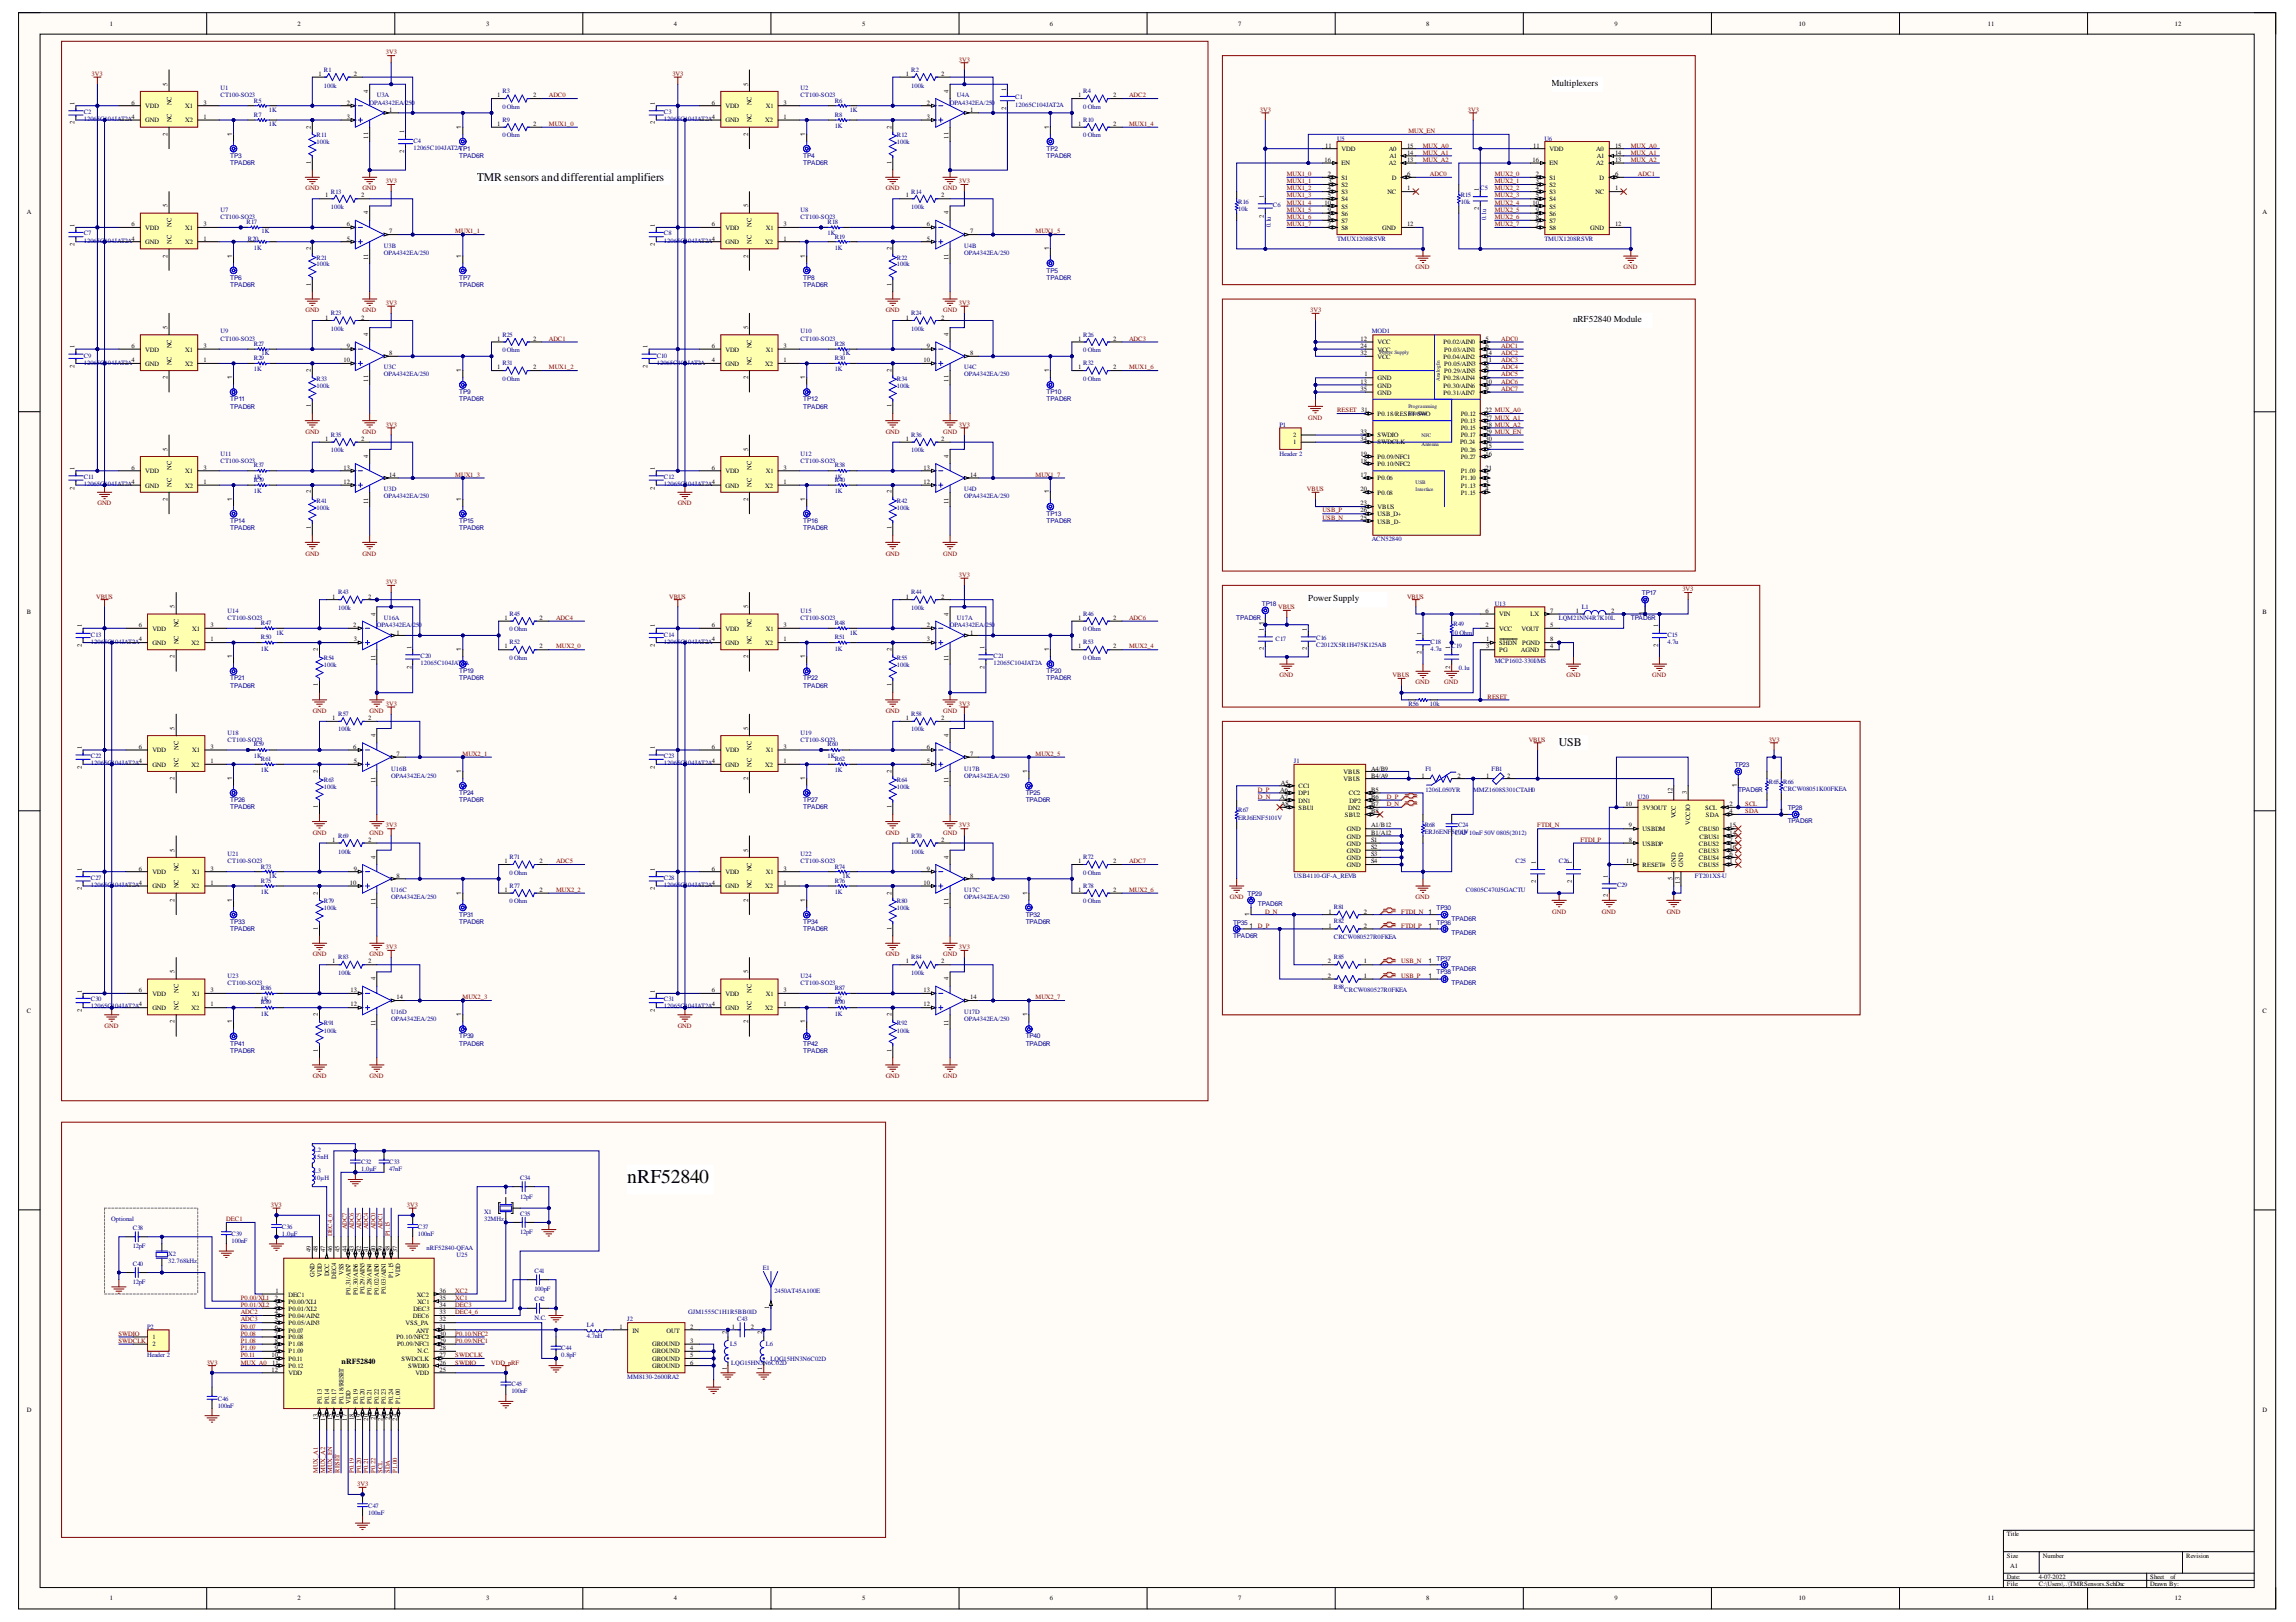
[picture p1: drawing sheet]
<svg xmlns="http://www.w3.org/2000/svg" width="297mm" height="210mm" viewBox="0 0 297 210" stroke-linecap="round" stroke-linejoin="round" font-family="sans-serif">
<defs><g id="words">
<text font-size="2.5" x="81.2" y="153.1">nRF52840</text>
<g font-size="1.5">
<text x="61.7" y="23.4">TMR sensors anddifferential amplifiers</text>
<text x="201.7" y="96.6">USB</text>
</g>
<g font-size="1.2">
<text x="200.7" y="11.1">Multiplexers</text>
<text x="203.5" y="41.6">nRF52840 Module</text>
<text x="169.3" y="77.7">PowerSupply</text>
</g>
<text font-size="1" x="44.2" y="176.5">nRF52840</text>
<g font-size=".8">
<text x="14.2" y="3.3">1</text>
<text x="38.5" y="3.3">2</text>
<text x="62.9" y="3.3">3</text>
<text x="87.2" y="3.3">4</text>
<text x="111.5" y="3.3">5</text>
<text x="135.8" y="3.3">6</text>
<text x="160.2" y="3.3">7</text>
<text x="184.5" y="3.3">8</text>
<text x="208.9" y="3.3">9</text>
<text x="232.7" y="3.3">10</text>
<text x="257.2" y="3.3">11</text>
<text x="281.4" y="3.3">12</text>
<text x="21.7" y="11.1" transform="rotate(-90 21.7 11.1)">5</text>
<text x="41.2" y="9.8">1</text>
<text x="45.8" y="9.8">2</text>
<text x="96.8" y="11.1" transform="rotate(-90 96.8 11.1)">5</text>
<text x="117.2" y="9.8">1</text>
<text x="121.8" y="9.8">2</text>
<text x="130.2" y="11.8" transform="rotate(-90 130.2 11.8)">1</text>
<text x="9.6" y="16.1" transform="rotate(-90 9.6 16.1)">2</text>
<text x="9.6" y="13.6" transform="rotate(-90 9.6 13.6)">1</text>
<text x="17" y="15.4">4</text>
<text x="17" y="13.5">6</text>
<text x="18.8" y="15.8">GND</text>
<text x="18.8" y="14">VDD</text>
<text x="21.7" y="17.6" transform="rotate(-90 21.7 17.6)">2</text>
<text x="22.2" y="15.8" transform="rotate(-90 22.2 15.8)">NC</text>
<text x="22.2" y="13.6" transform="rotate(-90 22.2 13.6)">NC</text>
<text x="23.9" y="14">X1</text>
<text x="23.9" y="15.8">X2</text>
<text x="26.3" y="13.5">3</text>
<text x="26.3" y="15.4">1</text>
<text x="30" y="17.6" transform="rotate(-90 30 17.6)">1</text>
<text x="40.2" y="16.7" transform="rotate(-90 40.2 16.7)">2</text>
<text x="44.9" y="13.5">2</text>
<text x="44.9" y="15.4">3</text>
<text x="47.6" y="17.9" transform="rotate(-90 47.6 17.9)">11</text>
<text x="47.6" y="12" transform="rotate(-90 47.6 12)">4</text>
<text x="50.4" y="14.5">1</text>
<text x="52.3" y="17.3" transform="rotate(-90 52.3 17.3)">1</text>
<text x="59.7" y="16.7" transform="rotate(-90 59.7 16.7)">1</text>
<text x="64.3" y="12.6">1</text>
<text x="64.3" y="16.3">1</text>
<text x="69" y="12.6">2</text>
<text x="69" y="16.3">2</text>
<text x="84.7" y="16.1" transform="rotate(-90 84.7 16.1)">2</text>
<text x="84.7" y="13.6" transform="rotate(-90 84.7 13.6)">1</text>
<text x="92.1" y="15.4">4</text>
<text x="92.1" y="13.5">6</text>
<text x="93.9" y="15.8">GND</text>
<text x="93.9" y="14">VDD</text>
<text x="96.8" y="17.6" transform="rotate(-90 96.8 17.6)">2</text>
<text x="97.2" y="15.8" transform="rotate(-90 97.2 15.8)">NC</text>
<text x="97.2" y="13.6" transform="rotate(-90 97.2 13.6)">NC</text>
<text x="99" y="15.8">X2</text>
<text x="99.1" y="14">X1</text>
<text x="101.4" y="13.5">3</text>
<text x="101.4" y="15.4">1</text>
<text x="104.2" y="17.6" transform="rotate(-90 104.2 17.6)">1</text>
<text x="115.3" y="16.7" transform="rotate(-90 115.3 16.7)">2</text>
<text x="119.9" y="13.5">2</text>
<text x="119.9" y="15.4">3</text>
<text x="122.7" y="17.9" transform="rotate(-90 122.7 17.9)">11</text>
<text x="122.7" y="12" transform="rotate(-90 122.7 12)">4</text>
<text x="125.5" y="14.5">1</text>
<text x="130.2" y="14.2" transform="rotate(-90 130.2 14.2)">2</text>
<text x="135.7" y="16.7" transform="rotate(-90 135.7 16.7)">1</text>
<text x="139.5" y="12.6">1</text>
<text x="139.5" y="16.3">1</text>
<text x="144" y="12.6">2</text>
<text x="144" y="16.3">2</text>
<text x="40.2" y="21.2" transform="rotate(-90 40.2 21.2)">1</text>
<text x="52.3" y="19.8" transform="rotate(-90 52.3 19.8)">2</text>
<text x="115.3" y="21.2" transform="rotate(-90 115.3 21.2)">1</text>
<text x="171.4" y="21">16</text>
<text x="171.5" y="19.1">11</text>
<text x="171.8" y="22.8">2</text>
<text x="171.9" y="23.7">3</text>
<text x="173.6" y="19.5">VDD</text>
<text x="173.6" y="21.4">EN</text>
<text x="173.6" y="23.3">S1</text>
<text x="179.7" y="19.5">A0</text>
<text x="179.7" y="21.4">A2</text>
<text x="179.7" y="20.5">A1</text>
<text x="180.1" y="23.3">D</text>
<text x="182" y="19.1">15</text>
<text x="182" y="20.1">14</text>
<text x="182" y="21">13</text>
<text x="182" y="22.8">6</text>
<text x="198.3" y="21">16</text>
<text x="198.4" y="19.1">11</text>
<text x="198.7" y="22.8">2</text>
<text x="198.7" y="23.7">3</text>
<text x="200.5" y="19.5">VDD</text>
<text x="200.5" y="21.4">EN</text>
<text x="200.5" y="23.3">S1</text>
<text x="206.5" y="19.5">A0</text>
<text x="206.5" y="21.4">A2</text>
<text x="206.6" y="20.5">A1</text>
<text x="206.9" y="23.3">D</text>
<text x="208.9" y="19.1">15</text>
<text x="208.9" y="20.1">14</text>
<text x="208.9" y="21">13</text>
<text x="208.9" y="22.8">6</text>
<text x="3.5" y="27.7">A</text>
<text x="9.6" y="29.4" transform="rotate(-90 9.6 29.4)">1</text>
<text x="17" y="29.3">6</text>
<text x="18.8" y="29.8">VDD</text>
<text x="21.7" y="26.8" transform="rotate(-90 21.7 26.8)">5</text>
<text x="22.2" y="29.4" transform="rotate(-90 22.2 29.4)">NC</text>
<text x="23.9" y="29.8">X1</text>
<text x="26.3" y="29.3">3</text>
<text x="42.1" y="25.5">1</text>
<text x="44.9" y="29.3">6</text>
<text x="46.7" y="25.5">2</text>
<text x="47.6" y="27.7" transform="rotate(-90 47.6 27.7)">4</text>
<text x="84.7" y="29.4" transform="rotate(-90 84.7 29.4)">1</text>
<text x="92.1" y="29.3">6</text>
<text x="93.9" y="29.8">VDD</text>
<text x="96.8" y="26.8" transform="rotate(-90 96.8 26.8)">5</text>
<text x="97.2" y="29.4" transform="rotate(-90 97.2 29.4)">NC</text>
<text x="99.1" y="29.8">X1</text>
<text x="101.4" y="29.3">3</text>
<text x="117.2" y="25.5">1</text>
<text x="119.9" y="29.3">6</text>
<text x="121.8" y="25.5">2</text>
<text x="122.7" y="27.7" transform="rotate(-90 122.7 27.7)">4</text>
<text x="163.5" y="28.2" transform="rotate(-90 163.5 28.2)">2</text>
<text x="163.5" y="25.6" transform="rotate(-90 163.5 25.6)">1</text>
<text x="171.4" y="26.5">10</text>
<text x="171.8" y="24.6">4</text>
<text x="171.8" y="25.5">5</text>
<text x="171.8" y="27.4">9</text>
<text x="171.8" y="28.3">8</text>
<text x="171.8" y="29.3">7</text>
<text x="173.6" y="24.2">S2</text>
<text x="173.6" y="25.1">S3</text>
<text x="173.6" y="26.1">S4</text>
<text x="173.6" y="27">S5</text>
<text x="173.6" y="27.9">S6</text>
<text x="173.6" y="28.8">S7</text>
<text x="173.6" y="29.8">S8</text>
<text x="178.8" y="29.8">GND</text>
<text x="179.5" y="25.1">NC</text>
<text x="182" y="24.6">1</text>
<text x="182" y="29.3">12</text>
<text x="191.3" y="27.2" transform="rotate(-90 191.3 27.2)">2</text>
<text x="191.3" y="24.7" transform="rotate(-90 191.3 24.7)">1</text>
<text x="198.3" y="26.5">10</text>
<text x="198.7" y="24.6">4</text>
<text x="198.7" y="25.5">5</text>
<text x="198.7" y="27.4">9</text>
<text x="198.7" y="28.3">8</text>
<text x="198.7" y="29.3">7</text>
<text x="200.5" y="24.2">S2</text>
<text x="200.5" y="25.1">S3</text>
<text x="200.5" y="26.1">S4</text>
<text x="200.5" y="27">S5</text>
<text x="200.5" y="27.9">S6</text>
<text x="200.5" y="28.8">S7</text>
<text x="200.5" y="29.8">S8</text>
<text x="205.7" y="29.8">GND</text>
<text x="206.4" y="25.1">NC</text>
<text x="208.9" y="24.6">1</text>
<text x="208.9" y="29.3">12</text>
<text x="292.7" y="27.7">A</text>
<text x="9.6" y="31.8" transform="rotate(-90 9.6 31.8)">2</text>
<text x="17" y="31.1">4</text>
<text x="18.8" y="31.6">GND</text>
<text x="21.7" y="33.3" transform="rotate(-90 21.7 33.3)">2</text>
<text x="22.2" y="31.6" transform="rotate(-90 22.2 31.6)">NC</text>
<text x="23.9" y="31.6">X2</text>
<text x="26.3" y="31.1">1</text>
<text x="30" y="33.3" transform="rotate(-90 30 33.3)">1</text>
<text x="40.2" y="32.4" transform="rotate(-90 40.2 32.4)">2</text>
<text x="44.9" y="31.1">5</text>
<text x="47.6" y="33.7" transform="rotate(-90 47.6 33.7)">11</text>
<text x="50.4" y="30.2">7</text>
<text x="59.7" y="33.3" transform="rotate(-90 59.7 33.3)">1</text>
<text x="84.7" y="31.8" transform="rotate(-90 84.7 31.8)">2</text>
<text x="92.1" y="31.1">4</text>
<text x="93.9" y="31.6">GND</text>
<text x="96.8" y="33.3" transform="rotate(-90 96.8 33.3)">2</text>
<text x="97.2" y="31.6" transform="rotate(-90 97.2 31.6)">NC</text>
<text x="99" y="31.6">X2</text>
<text x="101.4" y="31.1">1</text>
<text x="104.2" y="33.3" transform="rotate(-90 104.2 33.3)">1</text>
<text x="115.3" y="32.4" transform="rotate(-90 115.3 32.4)">2</text>
<text x="119.9" y="31.1">5</text>
<text x="122.7" y="33.7" transform="rotate(-90 122.7 33.7)">11</text>
<text x="125.5" y="30.2">7</text>
<text x="135.7" y="32.4" transform="rotate(-90 135.7 32.4)">1</text>
<text x="40.2" y="37" transform="rotate(-90 40.2 37)">1</text>
<text x="42.1" y="41.4">1</text>
<text x="46.7" y="41.4">2</text>
<text x="115.3" y="37" transform="rotate(-90 115.3 37)">1</text>
<text x="117.2" y="41.4">1</text>
<text x="121.8" y="41.4">2</text>
<text x="9.6" y="47.6" transform="rotate(-90 9.6 47.6)">2</text>
<text x="9.6" y="45.1" transform="rotate(-90 9.6 45.1)">1</text>
<text x="17" y="46.9">4</text>
<text x="17" y="45">6</text>
<text x="18.8" y="47.4">GND</text>
<text x="18.8" y="45.5">VDD</text>
<text x="21.7" y="42.5" transform="rotate(-90 21.7 42.5)">5</text>
<text x="22.2" y="47.3" transform="rotate(-90 22.2 47.3)">NC</text>
<text x="22.2" y="45.1" transform="rotate(-90 22.2 45.1)">NC</text>
<text x="23.9" y="45.5">X1</text>
<text x="23.9" y="47.4">X2</text>
<text x="26.3" y="45">3</text>
<text x="26.3" y="46.9">1</text>
<text x="44.4" y="46.9">10</text>
<text x="44.9" y="45">9</text>
<text x="47.6" y="43.5" transform="rotate(-90 47.6 43.5)">4</text>
<text x="50.4" y="45.9">8</text>
<text x="64.3" y="44.1">1</text>
<text x="64.3" y="47.8">1</text>
<text x="69" y="44.1">2</text>
<text x="69" y="47.8">2</text>
<text x="83.8" y="47.6" transform="rotate(-90 83.8 47.6)">2</text>
<text x="83.8" y="45.1" transform="rotate(-90 83.8 45.1)">1</text>
<text x="92.1" y="46.9">4</text>
<text x="92.1" y="45">6</text>
<text x="93.9" y="47.4">GND</text>
<text x="93.9" y="45.5">VDD</text>
<text x="96.8" y="42.5" transform="rotate(-90 96.8 42.5)">5</text>
<text x="97.2" y="47.3" transform="rotate(-90 97.2 47.3)">NC</text>
<text x="97.2" y="45.1" transform="rotate(-90 97.2 45.1)">NC</text>
<text x="99" y="47.4">X2</text>
<text x="99.1" y="45.5">X1</text>
<text x="101.4" y="45">3</text>
<text x="101.4" y="46.9">1</text>
<text x="119.5" y="46.9">10</text>
<text x="119.9" y="45">9</text>
<text x="122.7" y="43.5" transform="rotate(-90 122.7 43.5)">4</text>
<text x="125.5" y="45.9">8</text>
<text x="139.5" y="44.1">1</text>
<text x="139.5" y="47.8">1</text>
<text x="144" y="44.1">2</text>
<text x="144" y="47.8">2</text>
<text x="176" y="44.1">12</text>
<text x="176" y="45">24</text>
<text x="176" y="45.9">32</text>
<text x="178.2" y="44.6">VCC</text>
<text x="178.2" y="45.5">VCC</text>
<text x="178.2" y="46.4">VCC</text>
<text x="186.8" y="44.6">P0.02/AIN0</text>
<text x="186.8" y="46.4">P0.04/AIN2</text>
<text x="186.9" y="45.5">P0.03/AIN1</text>
<text x="186.9" y="47.4">P0.05/AIN3</text>
<text x="192.2" y="44.1">5</text>
<text x="192.2" y="45">6</text>
<text x="192.2" y="45.9">14</text>
<text x="192.2" y="46.9">11</text>
<text x="192.2" y="47.8">8</text>
<text x="21.7" y="49.1" transform="rotate(-90 21.7 49.1)">2</text>
<text x="30" y="49.1" transform="rotate(-90 30 49.1)">1</text>
<text x="40.2" y="52.7" transform="rotate(-90 40.2 52.7)">1</text>
<text x="40.2" y="48.1" transform="rotate(-90 40.2 48.1)">2</text>
<text x="47.6" y="49.4" transform="rotate(-90 47.6 49.4)">11</text>
<text x="59.7" y="48.1" transform="rotate(-90 59.7 48.1)">1</text>
<text x="96.8" y="49.1" transform="rotate(-90 96.8 49.1)">2</text>
<text x="104.2" y="49.1" transform="rotate(-90 104.2 49.1)">1</text>
<text x="115.3" y="52.7" transform="rotate(-90 115.3 52.7)">1</text>
<text x="115.3" y="48.1" transform="rotate(-90 115.3 48.1)">2</text>
<text x="122.7" y="49.4" transform="rotate(-90 122.7 49.4)">11</text>
<text x="135.7" y="48.1" transform="rotate(-90 135.7 48.1)">1</text>
<text x="176" y="49.7">13</text>
<text x="176" y="50.6">35</text>
<text x="176.5" y="48.7">1</text>
<text x="178.2" y="49.2">GND</text>
<text x="178.2" y="50.2">GND</text>
<text x="178.2" y="51.1">GND</text>
<text x="178.2" y="53.8">P0.18/RESET/SWO</text>
<text x="186.8" y="49.2">P0.28/AIN4</text>
<text x="186.8" y="50.2">P0.30/AIN6</text>
<text x="186.8" y="51.1">P0.31/AIN7</text>
<text x="186.9" y="48.3">P0.29/AIN5</text>
<text x="189" y="53.8">P0.12</text>
<text x="192.2" y="48.7">7</text>
<text x="192.2" y="49.7">10</text>
<text x="192.2" y="50.6">9</text>
<text x="192.2" y="53.4">22 MUX_A0</text>
<text x="21.7" y="58.4" transform="rotate(-90 21.7 58.4)">5</text>
<text x="42.1" y="57.1">1</text>
<text x="46.7" y="57.1">2</text>
<text x="47.6" y="59.3" transform="rotate(-90 47.6 59.3)">4</text>
<text x="96.8" y="58.4" transform="rotate(-90 96.8 58.4)">5</text>
<text x="117.2" y="57.1">1</text>
<text x="121.8" y="57.1">2</text>
<text x="122.7" y="59.3" transform="rotate(-90 122.7 59.3)">4</text>
<text x="167.3" y="57.5">1</text>
<text x="167.3" y="56.6">2</text>
<text x="176" y="56.2">33</text>
<text x="176" y="57.1">34</text>
<text x="176" y="59">19</text>
<text x="176" y="59.9">18</text>
<text x="178.2" y="56.6">SWDIO</text>
<text x="178.2" y="57.5">SWDCLK</text>
<text x="178.2" y="59.4">P0.09/NFC1</text>
<text x="188.9" y="57.5">P0.24</text>
<text x="189" y="54.7">P0.13</text>
<text x="189" y="55.7">P0.15</text>
<text x="189" y="56.6">P0.17</text>
<text x="189" y="58.4">P0.26</text>
<text x="189" y="59.4">P0.27</text>
<text x="192.2" y="54.3">27 MUX_A1</text>
<text x="192.2" y="55.2">28 MUX_A2</text>
<text x="192.2" y="56.2">29 MUX_EN</text>
<text x="192.2" y="57.1">30</text>
<text x="192.2" y="58">15</text>
<text x="192.2" y="59">16</text>
<text x="9.6" y="63.4" transform="rotate(-90 9.6 63.4)">2</text>
<text x="9.6" y="60.8" transform="rotate(-90 9.6 60.8)">1</text>
<text x="17" y="62.6">4</text>
<text x="17" y="60.8">6</text>
<text x="18.8" y="63.1">GND</text>
<text x="18.8" y="61.2">VDD</text>
<text x="21.7" y="64.8" transform="rotate(-90 21.7 64.8)">2</text>
<text x="22.2" y="63" transform="rotate(-90 22.2 63)">NC</text>
<text x="22.2" y="60.8" transform="rotate(-90 22.2 60.8)">NC</text>
<text x="23.9" y="61.2">X1</text>
<text x="23.9" y="63.1">X2</text>
<text x="26.3" y="60.8">3</text>
<text x="26.3" y="62.6">1</text>
<text x="30" y="64.8" transform="rotate(-90 30 64.8)">1</text>
<text x="40.2" y="63.9" transform="rotate(-90 40.2 63.9)">2</text>
<text x="44.4" y="62.6">12</text>
<text x="44.4" y="60.8">13</text>
<text x="47.6" y="65.2" transform="rotate(-90 47.6 65.2)">11</text>
<text x="50.4" y="61.7">14</text>
<text x="59.7" y="64.8" transform="rotate(-90 59.7 64.8)">1</text>
<text x="84.7" y="63.4" transform="rotate(-90 84.7 63.4)">2</text>
<text x="84.7" y="60.8" transform="rotate(-90 84.7 60.8)">1</text>
<text x="92.1" y="62.6">4</text>
<text x="92.1" y="60.8">6</text>
<text x="93.9" y="63.1">GND</text>
<text x="93.9" y="61.2">VDD</text>
<text x="96.8" y="64.8" transform="rotate(-90 96.8 64.8)">2</text>
<text x="97.2" y="63" transform="rotate(-90 97.2 63)">NC</text>
<text x="97.2" y="60.8" transform="rotate(-90 97.2 60.8)">NC</text>
<text x="99" y="63.1">X2</text>
<text x="99.1" y="61.2">X1</text>
<text x="101.4" y="60.8">3</text>
<text x="101.4" y="62.6">1</text>
<text x="104.2" y="64.8" transform="rotate(-90 104.2 64.8)">1</text>
<text x="115.3" y="63.9" transform="rotate(-90 115.3 63.9)">2</text>
<text x="119.5" y="62.6">12</text>
<text x="119.5" y="60.8">13</text>
<text x="122.7" y="65.2" transform="rotate(-90 122.7 65.2)">11</text>
<text x="125.5" y="61.7">14</text>
<text x="135.7" y="63.9" transform="rotate(-90 135.7 63.9)">1</text>
<text x="176" y="61.7">17</text>
<text x="176" y="63.5">20</text>
<text x="176" y="65.4">23</text>
<text x="178.2" y="60.3">P0.10/NFC2</text>
<text x="178.2" y="62.2">P0.06</text>
<text x="178.2" y="64">P0.08</text>
<text x="178.2" y="65.9">VBUS</text>
<text x="189" y="61.2">P1.09</text>
<text x="189" y="62.2">P1.10</text>
<text x="189" y="63.1">P1.13</text>
<text x="189" y="64">P1.15</text>
<text x="192.2" y="60.8">21</text>
<text x="192.2" y="61.7">2</text>
<text x="192.2" y="62.6">3</text>
<text x="192.2" y="63.5">4</text>
<text x="40.2" y="68.4" transform="rotate(-90 40.2 68.4)">1</text>
<text x="115.3" y="68.4" transform="rotate(-90 115.3 68.4)">1</text>
<text x="176" y="66.3">26</text>
<text x="176" y="67.2">25</text>
<text x="178.2" y="66.8">USB_D+</text>
<text x="178.2" y="67.7">USB_D-</text>
<text x="43" y="77.5">1</text>
<text x="47.6" y="77.5">2</text>
<text x="117.2" y="77.5">1</text>
<text x="121.8" y="77.5">2</text>
<text x="3.5" y="79.4">B</text>
<text x="10.6" y="83.7" transform="rotate(-90 10.6 83.7)">2</text>
<text x="10.6" y="81.2" transform="rotate(-90 10.6 81.2)">1</text>
<text x="17.9" y="83">4</text>
<text x="17.9" y="81.2">6</text>
<text x="19.7" y="83.5">GND</text>
<text x="19.7" y="81.6">VDD</text>
<text x="22.6" y="78.7" transform="rotate(-90 22.6 78.7)">5</text>
<text x="23.1" y="83.4" transform="rotate(-90 23.1 83.4)">NC</text>
<text x="23.1" y="81.2" transform="rotate(-90 23.1 81.2)">NC</text>
<text x="24.8" y="83.5">X2</text>
<text x="24.9" y="81.6">X1</text>
<text x="27.2" y="81.2">3</text>
<text x="27.2" y="83">1</text>
<text x="45.7" y="81.2">2</text>
<text x="45.8" y="83">3</text>
<text x="48.6" y="79.7" transform="rotate(-90 48.6 79.7)">4</text>
<text x="51.3" y="82.1">1</text>
<text x="53.2" y="84" transform="rotate(-90 53.2 84)">1</text>
<text x="65.2" y="80.3">1</text>
<text x="65.2" y="83.9">1</text>
<text x="69.8" y="80.3">2</text>
<text x="69.8" y="83.9">2</text>
<text x="84.7" y="83.7" transform="rotate(-90 84.7 83.7)">2</text>
<text x="84.7" y="81.2" transform="rotate(-90 84.7 81.2)">1</text>
<text x="92.1" y="83">4</text>
<text x="92.1" y="81.2">6</text>
<text x="93.9" y="83.5">GND</text>
<text x="93.9" y="81.6">VDD</text>
<text x="96.8" y="78.7" transform="rotate(-90 96.8 78.7)">5</text>
<text x="97.2" y="83.4" transform="rotate(-90 97.2 83.4)">NC</text>
<text x="97.2" y="81.2" transform="rotate(-90 97.2 81.2)">NC</text>
<text x="99" y="83.5">X2</text>
<text x="99.1" y="81.6">X1</text>
<text x="101.4" y="81.2">3</text>
<text x="101.4" y="83">1</text>
<text x="119.9" y="81.2">2</text>
<text x="119.9" y="83">3</text>
<text x="122.7" y="79.7" transform="rotate(-90 122.7 79.7)">4</text>
<text x="125.5" y="82.1">1</text>
<text x="127.4" y="84" transform="rotate(-90 127.4 84)">1</text>
<text x="139.5" y="80.3">1</text>
<text x="139.5" y="83.9">1</text>
<text x="144" y="80.3">2</text>
<text x="144" y="83.9">2</text>
<text x="163.5" y="81.7" transform="rotate(-90 163.5 81.7)">1</text>
<text x="163.5" y="80.9" transform="rotate(-90 163.5 80.9)">1</text>
<text x="169.1" y="81.7" transform="rotate(-90 169.1 81.7)">1</text>
<text x="183.9" y="82.1" transform="rotate(-90 183.9 82.1)">1</text>
<text x="187.6" y="84" transform="rotate(-90 187.6 84)">1</text>
<text x="192.2" y="81.2">2</text>
<text x="192.2" y="79.3">6</text>
<text x="192.3" y="83">1</text>
<text x="192.3" y="83.9">3</text>
<text x="194" y="83.5">SHDN</text>
<text x="194" y="81.6">VCC</text>
<text x="194" y="79.8">VIN</text>
<text x="196.8" y="81.6">VOUT</text>
<text x="196.9" y="83.5">PGND</text>
<text x="198" y="79.8">LX</text>
<text x="200.6" y="79.3">7</text>
<text x="200.6" y="83">8</text>
<text x="200.6" y="81.2">5</text>
<text x="200.6" y="83.9">4</text>
<text x="203.9" y="79.3">1</text>
<text x="208.4" y="79.3">2</text>
<text x="212.7" y="79.6" transform="rotate(-90 212.7 79.6)">1</text>
<text x="214.5" y="83.7" transform="rotate(-90 214.5 83.7)">2</text>
<text x="214.5" y="81.2" transform="rotate(-90 214.5 81.2)">1</text>
<text x="292.7" y="79.4">B</text>
<text x="22.6" y="85.2" transform="rotate(-90 22.6 85.2)">2</text>
<text x="30" y="85.2" transform="rotate(-90 30 85.2)">1</text>
<text x="41.1" y="88.8" transform="rotate(-90 41.1 88.8)">1</text>
<text x="41.1" y="84.2" transform="rotate(-90 41.1 84.2)">2</text>
<text x="48.6" y="85.6" transform="rotate(-90 48.6 85.6)">11</text>
<text x="53.2" y="86.5" transform="rotate(-90 53.2 86.5)">2</text>
<text x="59.7" y="84.2" transform="rotate(-90 59.7 84.2)">1</text>
<text x="96.8" y="85.2" transform="rotate(-90 96.8 85.2)">2</text>
<text x="104.2" y="85.2" transform="rotate(-90 104.2 85.2)">1</text>
<text x="115.3" y="88.8" transform="rotate(-90 115.3 88.8)">1</text>
<text x="115.3" y="84.2" transform="rotate(-90 115.3 84.2)">2</text>
<text x="122.7" y="85.6" transform="rotate(-90 122.7 85.6)">11</text>
<text x="127.4" y="86.5" transform="rotate(-90 127.4 86.5)">2</text>
<text x="135.7" y="84.2" transform="rotate(-90 135.7 84.2)">1</text>
<text x="163.5" y="84.2" transform="rotate(-90 163.5 84.2)">2</text>
<text x="169.1" y="84.2" transform="rotate(-90 169.1 84.2)">2</text>
<text x="183.9" y="84.7" transform="rotate(-90 183.9 84.7)">2</text>
<text x="187.6" y="86.5" transform="rotate(-90 187.6 86.5)">2</text>
<text x="194" y="84.4">PG</text>
<text x="196.8" y="84.4">AGND</text>
<text x="22.6" y="94.5" transform="rotate(-90 22.6 94.5)">5</text>
<text x="43" y="93.2">1</text>
<text x="47.6" y="93.2">2</text>
<text x="48.6" y="95.4" transform="rotate(-90 48.6 95.4)">4</text>
<text x="96.8" y="94.5" transform="rotate(-90 96.8 94.5)">5</text>
<text x="117.2" y="93.2">1</text>
<text x="121.8" y="93.2">2</text>
<text x="122.7" y="95.4" transform="rotate(-90 122.7 95.4)">4</text>
<text x="10.6" y="99.5" transform="rotate(-90 10.6 99.5)">2</text>
<text x="10.6" y="96.9" transform="rotate(-90 10.6 96.9)">1</text>
<text x="17.9" y="98.8">4</text>
<text x="17.9" y="96.9">6</text>
<text x="19.7" y="99.2">GND</text>
<text x="19.7" y="97.3">VDD</text>
<text x="22.6" y="101" transform="rotate(-90 22.6 101)">2</text>
<text x="23.1" y="99.2" transform="rotate(-90 23.1 99.2)">NC</text>
<text x="23.1" y="97" transform="rotate(-90 23.1 97)">NC</text>
<text x="24.8" y="99.2">X2</text>
<text x="24.9" y="97.3">X1</text>
<text x="27.2" y="96.9">3</text>
<text x="27.2" y="98.8">1</text>
<text x="30" y="101" transform="rotate(-90 30 101)">1</text>
<text x="41.1" y="100.1" transform="rotate(-90 41.1 100.1)">2</text>
<text x="45.7" y="96.9">6</text>
<text x="45.8" y="98.8">5</text>
<text x="48.6" y="101.3" transform="rotate(-90 48.6 101.3)">11</text>
<text x="51.3" y="97.9">7</text>
<text x="59.7" y="100.1" transform="rotate(-90 59.7 100.1)">1</text>
<text x="84.7" y="99.5" transform="rotate(-90 84.7 99.5)">2</text>
<text x="84.7" y="96.9" transform="rotate(-90 84.7 96.9)">1</text>
<text x="92.1" y="98.8">4</text>
<text x="92.1" y="96.9">6</text>
<text x="93.9" y="99.2">GND</text>
<text x="93.9" y="97.3">VDD</text>
<text x="96.8" y="101" transform="rotate(-90 96.8 101)">2</text>
<text x="97.2" y="99.2" transform="rotate(-90 97.2 99.2)">NC</text>
<text x="97.2" y="97" transform="rotate(-90 97.2 97)">NC</text>
<text x="99" y="99.2">X2</text>
<text x="99.1" y="97.3">X1</text>
<text x="101.4" y="96.9">3</text>
<text x="101.4" y="98.8">1</text>
<text x="104.2" y="101" transform="rotate(-90 104.2 101)">1</text>
<text x="115.3" y="100.1" transform="rotate(-90 115.3 100.1)">2</text>
<text x="119.9" y="98.8">5</text>
<text x="119.9" y="96.9">6</text>
<text x="122.7" y="101.3" transform="rotate(-90 122.7 101.3)">11</text>
<text x="125.5" y="97.9">7</text>
<text x="132.9" y="100.1" transform="rotate(-90 132.9 100.1)">1</text>
<text x="165.7" y="101.6">A5</text>
<text x="168" y="102">CC1</text>
<text x="173.8" y="100.1">VBUS</text>
<text x="173.8" y="101.1">VBUS</text>
<text x="177.4" y="99.7">A4/B9</text>
<text x="177.4" y="100.6">B4/A9</text>
<text x="183.9" y="100.6">1</text>
<text x="188.5" y="100.6">2</text>
<text x="192.3" y="100.6">1</text>
<text x="195" y="100.6">2</text>
<text x="224.7" y="101.8" transform="rotate(-90 224.7 101.8)">1</text>
<text x="41.1" y="104.6" transform="rotate(-90 41.1 104.6)">1</text>
<text x="115.3" y="104.6" transform="rotate(-90 115.3 104.6)">1</text>
<text x="165.6" y="102.5">A6</text>
<text x="165.6" y="103.4">A7</text>
<text x="165.7" y="104.3">A8</text>
<text x="168" y="102.9">DP1</text>
<text x="168" y="103.9">DN1</text>
<text x="168" y="104.8">SBU1</text>
<text x="174" y="105.7">SBU2</text>
<text x="174.2" y="107.6">GND</text>
<text x="174.4" y="104.8">DN2</text>
<text x="174.5" y="102.9">CC2</text>
<text x="174.6" y="103.9">DP2</text>
<text x="177.4" y="102.5">B5</text>
<text x="177.4" y="103.4">B6</text>
<text x="177.4" y="104.3">B7</text>
<text x="177.4" y="105.2">B8</text>
<text x="177.4" y="107.1">A1/B12</text>
<text x="210.3" y="104.3">10</text>
<text x="210.7" y="107.1">9</text>
<text x="212.5" y="104.8">3V3OUT</text>
<text x="212.5" y="107.6">USBDM</text>
<text x="216.4" y="102.8" transform="rotate(-90 216.4 102.8)">12</text>
<text x="216.8" y="105.9" transform="rotate(-90 216.8 105.9)">VCC</text>
<text x="218.3" y="102.8" transform="rotate(-90 218.3 102.8)">3</text>
<text x="218.7" y="106.7" transform="rotate(-90 218.7 106.7)">VCCIO</text>
<text x="219.8" y="107.6">CBUS0</text>
<text x="220.6" y="104.8">SCL</text>
<text x="220.7" y="105.7">SDA</text>
<text x="223.8" y="105.2">4</text>
<text x="223.8" y="104.3">2</text>
<text x="223.8" y="107.1">15</text>
<text x="230.3" y="105.2">1</text>
<text x="10.6" y="112.7" transform="rotate(-90 10.6 112.7)">1</text>
<text x="17.9" y="112.7">6</text>
<text x="19.7" y="113.1">VDD</text>
<text x="22.6" y="110.2" transform="rotate(-90 22.6 110.2)">5</text>
<text x="23.1" y="112.7" transform="rotate(-90 23.1 112.7)">NC</text>
<text x="24.9" y="113.1">X1</text>
<text x="27.2" y="112.7">3</text>
<text x="43" y="108.9">1</text>
<text x="45.8" y="112.7">9</text>
<text x="47.6" y="108.9">2</text>
<text x="48.6" y="111.1" transform="rotate(-90 48.6 111.1)">4</text>
<text x="51.3" y="113.6">8</text>
<text x="65.2" y="111.7">1</text>
<text x="69.8" y="111.7">2</text>
<text x="84.7" y="112.7" transform="rotate(-90 84.7 112.7)">1</text>
<text x="92.1" y="112.7">6</text>
<text x="93.9" y="113.1">VDD</text>
<text x="96.8" y="110.2" transform="rotate(-90 96.8 110.2)">5</text>
<text x="97.2" y="112.7" transform="rotate(-90 97.2 112.7)">NC</text>
<text x="99.1" y="113.1">X1</text>
<text x="101.4" y="112.7">3</text>
<text x="117.2" y="108.9">1</text>
<text x="119.9" y="112.7">9</text>
<text x="121.8" y="108.9">2</text>
<text x="122.7" y="111.1" transform="rotate(-90 122.7 111.1)">4</text>
<text x="125.5" y="113.6">8</text>
<text x="139.5" y="111.7">1</text>
<text x="144" y="111.7">2</text>
<text x="174.2" y="108.5">GND</text>
<text x="174.2" y="109.4">GND</text>
<text x="174.2" y="110.4">GND</text>
<text x="174.2" y="111.3">GND</text>
<text x="174.2" y="112.2">GND</text>
<text x="177.4" y="108">B1/A12</text>
<text x="177.4" y="108.9">S1</text>
<text x="177.4" y="109.9">S2</text>
<text x="177.4" y="110.8">S3</text>
<text x="177.4" y="111.7">S4</text>
<text x="198.7" y="111.8" transform="rotate(-90 198.7 111.8)">1</text>
<text x="203.4" y="111.8" transform="rotate(-90 203.4 111.8)">1</text>
<text x="208" y="113.7" transform="rotate(-90 208 113.7)">1</text>
<text x="210.4" y="111.7">11</text>
<text x="210.7" y="108.9">8</text>
<text x="212.5" y="109.4">USBDP</text>
<text x="212.5" y="112.2">RESET#</text>
<text x="216.4" y="113.9" transform="rotate(-90 216.4 113.9)">5</text>
<text x="216.8" y="112.1" transform="rotate(-90 216.8 112.1)">GND</text>
<text x="217.7" y="112.1" transform="rotate(-90 217.7 112.1)">GND</text>
<text x="219.8" y="109.4">CBUS2</text>
<text x="219.8" y="110.4">CBUS3</text>
<text x="219.8" y="111.3">CBUS4</text>
<text x="219.8" y="112.2">CBUS5</text>
<text x="219.9" y="108.5">CBUS1</text>
<text x="223.8" y="108">14</text>
<text x="223.8" y="108.9">7</text>
<text x="223.8" y="109.9">16</text>
<text x="223.8" y="110.8">6</text>
<text x="223.8" y="111.7">1</text>
<text x="10.6" y="115.2" transform="rotate(-90 10.6 115.2)">2</text>
<text x="17.9" y="114.5">4</text>
<text x="19.7" y="114.9">GND</text>
<text x="22.6" y="116.7" transform="rotate(-90 22.6 116.7)">2</text>
<text x="23.1" y="114.9" transform="rotate(-90 23.1 114.9)">NC</text>
<text x="24.8" y="114.9">X2</text>
<text x="27.2" y="114.5">1</text>
<text x="30" y="116.7" transform="rotate(-90 30 116.7)">1</text>
<text x="41.1" y="115.8" transform="rotate(-90 41.1 115.8)">2</text>
<text x="45.3" y="114.5">10</text>
<text x="48.6" y="117.1" transform="rotate(-90 48.6 117.1)">11</text>
<text x="59.7" y="115.8" transform="rotate(-90 59.7 115.8)">1</text>
<text x="65.2" y="115.4">1</text>
<text x="69.8" y="115.4">2</text>
<text x="84.7" y="115.2" transform="rotate(-90 84.7 115.2)">2</text>
<text x="92.1" y="114.5">4</text>
<text x="93.9" y="114.9">GND</text>
<text x="96.8" y="116.7" transform="rotate(-90 96.8 116.7)">2</text>
<text x="97.2" y="114.9" transform="rotate(-90 97.2 114.9)">NC</text>
<text x="99" y="114.9">X2</text>
<text x="101.4" y="114.5">1</text>
<text x="104.2" y="116.7" transform="rotate(-90 104.2 116.7)">1</text>
<text x="115.3" y="115.8" transform="rotate(-90 115.3 115.8)">2</text>
<text x="119.5" y="114.5">10</text>
<text x="122.7" y="117.1" transform="rotate(-90 122.7 117.1)">11</text>
<text x="132.9" y="115.8" transform="rotate(-90 132.9 115.8)">1</text>
<text x="139.5" y="115.4">1</text>
<text x="144" y="115.4">2</text>
<text x="161.6" y="118.5" transform="rotate(-90 161.6 118.5)">1</text>
<text x="171.9" y="118.2">1</text>
<text x="176.4" y="118.2">2</text>
<text x="184.8" y="118.2">1</text>
<text x="198.7" y="114.3" transform="rotate(-90 198.7 114.3)">2</text>
<text x="203.4" y="114.3" transform="rotate(-90 203.4 114.3)">2</text>
<text x="208" y="116.1" transform="rotate(-90 208 116.1)">2</text>
<text x="217.3" y="114.3" transform="rotate(-90 217.3 114.3)">13</text>
<text x="22.6" y="125.9" transform="rotate(-90 22.6 125.9)">5</text>
<text x="41.1" y="120.3" transform="rotate(-90 41.1 120.3)">1</text>
<text x="43" y="124.7">1</text>
<text x="47.6" y="124.7">2</text>
<text x="96.8" y="125.9" transform="rotate(-90 96.8 125.9)">5</text>
<text x="115.3" y="120.3" transform="rotate(-90 115.3 120.3)">1</text>
<text x="117.2" y="124.7">1</text>
<text x="121.8" y="124.7">2</text>
<text x="161.6" y="120.1">1</text>
<text x="171.8" y="124.7">2</text>
<text x="171.9" y="120.1">1</text>
<text x="176.4" y="120.1">2</text>
<text x="176.4" y="124.7">1</text>
<text x="184.8" y="120.1">1</text>
<text x="184.8" y="124.7">1</text>
<text x="3.5" y="131.1">C</text>
<text x="10.6" y="131" transform="rotate(-90 10.6 131)">2</text>
<text x="10.6" y="128.5" transform="rotate(-90 10.6 128.5)">1</text>
<text x="17.9" y="130.2">4</text>
<text x="17.9" y="128.4">6</text>
<text x="19.7" y="130.8">GND</text>
<text x="19.7" y="128.9">VDD</text>
<text x="23.1" y="130.7" transform="rotate(-90 23.1 130.7)">NC</text>
<text x="23.1" y="128.5" transform="rotate(-90 23.1 128.5)">NC</text>
<text x="24.8" y="130.8">X2</text>
<text x="24.9" y="128.9">X1</text>
<text x="27.2" y="128.4">3</text>
<text x="27.2" y="130.2">1</text>
<text x="41.1" y="131.5" transform="rotate(-90 41.1 131.5)">2</text>
<text x="45.4" y="130.2">12</text>
<text x="45.4" y="128.4">13</text>
<text x="48.6" y="126.9" transform="rotate(-90 48.6 126.9)">4</text>
<text x="51.3" y="129.3">14</text>
<text x="59.7" y="131.5" transform="rotate(-90 59.7 131.5)">1</text>
<text x="84.7" y="131" transform="rotate(-90 84.7 131)">2</text>
<text x="84.7" y="128.5" transform="rotate(-90 84.7 128.5)">1</text>
<text x="92.1" y="130.2">4</text>
<text x="92.1" y="128.4">6</text>
<text x="93.9" y="130.8">GND</text>
<text x="93.9" y="128.9">VDD</text>
<text x="97.2" y="130.7" transform="rotate(-90 97.2 130.7)">NC</text>
<text x="97.2" y="128.5" transform="rotate(-90 97.2 128.5)">NC</text>
<text x="99" y="130.8">X2</text>
<text x="99.1" y="128.9">X1</text>
<text x="101.4" y="128.4">3</text>
<text x="101.4" y="130.2">1</text>
<text x="115.3" y="131.5" transform="rotate(-90 115.3 131.5)">2</text>
<text x="119.5" y="130.2">12</text>
<text x="119.5" y="128.4">13</text>
<text x="122.7" y="126.9" transform="rotate(-90 122.7 126.9)">4</text>
<text x="125.5" y="129.3">14</text>
<text x="132.9" y="131.5" transform="rotate(-90 132.9 131.5)">1</text>
<text x="171.8" y="126.5">2</text>
<text x="176.4" y="126.5">1</text>
<text x="184.8" y="126.5">1</text>
<text x="292.7" y="131.1">C</text>
<text x="22.6" y="132.4" transform="rotate(-90 22.6 132.4)">2</text>
<text x="30" y="132.4" transform="rotate(-90 30 132.4)">1</text>
<text x="41.1" y="136.1" transform="rotate(-90 41.1 136.1)">1</text>
<text x="48.6" y="132.8" transform="rotate(-90 48.6 132.8)">11</text>
<text x="96.8" y="132.4" transform="rotate(-90 96.8 132.4)">2</text>
<text x="104.2" y="132.4" transform="rotate(-90 104.2 132.4)">1</text>
<text x="115.3" y="136.1" transform="rotate(-90 115.3 136.1)">1</text>
<text x="122.7" y="132.8" transform="rotate(-90 122.7 132.8)">11</text>
<text x="35.6" y="167.3">1</text>
<text x="37.3" y="167.8">DEC1</text>
<text x="40.2" y="162" transform="rotate(-90 40.2 162)">49</text>
<text x="40.7" y="165.3" transform="rotate(-90 40.7 165.3)">GND</text>
<text x="41.1" y="162" transform="rotate(-90 41.1 162)">48</text>
<text x="41.6" y="165.3" transform="rotate(-90 41.6 165.3)">VDD</text>
<text x="42.1" y="162" transform="rotate(-90 42.1 162)">47</text>
<text x="42.6" y="165.2" transform="rotate(-90 42.6 165.2)">DCC</text>
<text x="43" y="162" transform="rotate(-90 43 162)">46</text>
<text x="43.5" y="165.5" transform="rotate(-90 43.5 165.5)">DEC4</text>
<text x="43.9" y="162" transform="rotate(-90 43.9 162)">45</text>
<text x="44.4" y="165" transform="rotate(-90 44.4 165)">VSS</text>
<text x="44.9" y="162" transform="rotate(-90 44.9 162)">44</text>
<text x="45.4" y="167.5" transform="rotate(-90 45.4 167.5)">P0.31/AIN7</text>
<text x="45.8" y="162" transform="rotate(-90 45.8 162)">43</text>
<text x="46.3" y="167.5" transform="rotate(-90 46.3 167.5)">P0.30/AIN6</text>
<text x="46.7" y="162" transform="rotate(-90 46.7 162)">42</text>
<text x="47.1" y="167.5" transform="rotate(-90 47.1 167.5)">P0.29/AIN5</text>
<text x="47.6" y="162" transform="rotate(-90 47.6 162)">41</text>
<text x="48.1" y="167.5" transform="rotate(-90 48.1 167.5)">P0.28/AIN4</text>
<text x="48.6" y="162" transform="rotate(-90 48.6 162)">40</text>
<text x="49" y="167.5" transform="rotate(-90 49 167.5)">P0.02/AIN0</text>
<text x="49.5" y="162" transform="rotate(-90 49.5 162)">39</text>
<text x="49.9" y="167.5" transform="rotate(-90 49.9 167.5)">P0.03/AIN1</text>
<text x="50.4" y="162" transform="rotate(-90 50.4 162)">38</text>
<text x="50.9" y="165.3" transform="rotate(-90 50.9 165.3)">P1.15</text>
<text x="51.4" y="162" transform="rotate(-90 51.4 162)">37</text>
<text x="51.8" y="165.3" transform="rotate(-90 51.8 165.3)">VDD</text>
<text x="53.9" y="167.8">XC2</text>
<text x="56.9" y="167.3">36</text>
<text x="19.7" y="173.3">1</text>
<text x="35.5" y="168.2">2</text>
<text x="35.5" y="169.1">3</text>
<text x="35.5" y="170.1">4</text>
<text x="35.5" y="171">5</text>
<text x="35.5" y="171.9">6</text>
<text x="35.5" y="172.9">7</text>
<text x="35.5" y="173.8">8</text>
<text x="37.3" y="168.7">P0.00/XL1</text>
<text x="37.3" y="169.7">P0.01/XL2</text>
<text x="37.3" y="170.6">P0.04/AIN2</text>
<text x="37.3" y="171.5">P0.05/AIN3</text>
<text x="37.3" y="172.4">P0.07</text>
<text x="37.3" y="173.3">P0.08</text>
<text x="51.3" y="173.3">P0.10/NFC2</text>
<text x="52.5" y="171.5">VSS_PA</text>
<text x="53.4" y="170.6">DEC6</text>
<text x="53.5" y="169.7">DEC3</text>
<text x="53.8" y="172.4">ANT</text>
<text x="54" y="168.7">XC1</text>
<text x="56.9" y="171">32</text>
<text x="56.9" y="171.9">31</text>
<text x="56.9" y="170.1">33</text>
<text x="56.9" y="169.1">34</text>
<text x="56.9" y="168.2">35</text>
<text x="56.9" y="173.8">29</text>
<text x="56.9" y="172.9">30</text>
<text x="80.1" y="171.9">1</text>
<text x="81.8" y="172.4">IN</text>
<text x="86.2" y="172.4">OUT</text>
<text x="89.3" y="173.8">3</text>
<text x="89.3" y="171.9">2</text>
<text x="94" y="172.7" transform="rotate(-90 94 172.7)">2</text>
<text x="94.7" y="171.9">1</text>
<text x="97.2" y="171.9">2</text>
<text x="98.6" y="172.7" transform="rotate(-90 98.6 172.7)">2</text>
<text x="99.5" y="169.4" transform="rotate(-90 99.5 169.4)">1</text>
<text x="19.7" y="174.2">2</text>
<text x="35.1" y="175.7">10</text>
<text x="35.1" y="177.5">12</text>
<text x="35.2" y="176.6">11</text>
<text x="35.5" y="174.7">9</text>
<text x="37.3" y="175.1">P1.09</text>
<text x="37.3" y="174.2">P1.08</text>
<text x="37.3" y="176.1">P0.11</text>
<text x="37.3" y="177">P0.12</text>
<text x="37.3" y="177.9">VDD</text>
<text x="51.4" y="174.2">P0.09/NFC1</text>
<text x="52" y="176.1">SWDCLK</text>
<text x="52.8" y="177">SWDIO</text>
<text x="53.7" y="177.9">VDD</text>
<text x="54" y="175.1">N.C.</text>
<text x="56.9" y="176.6">26</text>
<text x="56.9" y="175.7">27</text>
<text x="56.9" y="174.7">28</text>
<text x="56.9" y="177.5">25</text>
<text x="84.4" y="174.2">GROUND</text>
<text x="84.4" y="175.1">GROUND</text>
<text x="84.4" y="176.1">GROUND</text>
<text x="84.4" y="177">GROUND</text>
<text x="89.3" y="174.7">4</text>
<text x="89.3" y="175.7">5</text>
<text x="89.3" y="176.6">6</text>
<text x="94" y="177.3" transform="rotate(-90 94 177.3)">1</text>
<text x="98.6" y="177.3" transform="rotate(-90 98.6 177.3)">1</text>
<text x="3.5" y="182.7">D</text>
<text x="41.1" y="183.8" transform="rotate(-90 41.1 183.8)">13</text>
<text x="41.6" y="181.7" transform="rotate(-90 41.6 181.7)">P0.13</text>
<text x="42.1" y="183.9" transform="rotate(-90 42.1 183.9)">14</text>
<text x="42.6" y="181.7" transform="rotate(-90 42.6 181.7)">P0.14</text>
<text x="43" y="183.8" transform="rotate(-90 43 183.8)">15</text>
<text x="43.5" y="181.7" transform="rotate(-90 43.5 181.7)">P0.17</text>
<text x="43.9" y="183.9" transform="rotate(-90 43.9 183.9)">16</text>
<text x="44.4" y="181.7" transform="rotate(-90 44.4 181.7)">P0.18/RESET</text>
<text x="44.9" y="183.9" transform="rotate(-90 44.9 183.9)">17</text>
<text x="45.4" y="181.7" transform="rotate(-90 45.4 181.7)">VDD</text>
<text x="45.8" y="183.8" transform="rotate(-90 45.8 183.8)">18</text>
<text x="46.3" y="181.7" transform="rotate(-90 46.3 181.7)">P0.19</text>
<text x="46.7" y="183.9" transform="rotate(-90 46.7 183.9)">19</text>
<text x="47.1" y="181.7" transform="rotate(-90 47.1 181.7)">P0.20</text>
<text x="47.6" y="183.9" transform="rotate(-90 47.6 183.9)">20</text>
<text x="48.1" y="181.7" transform="rotate(-90 48.1 181.7)">P0.21</text>
<text x="48.6" y="183.8" transform="rotate(-90 48.6 183.8)">21</text>
<text x="49" y="181.7" transform="rotate(-90 49 181.7)">P0.22</text>
<text x="49.5" y="183.9" transform="rotate(-90 49.5 183.9)">22</text>
<text x="49.9" y="181.7" transform="rotate(-90 49.9 181.7)">P0.23</text>
<text x="50.4" y="183.8" transform="rotate(-90 50.4 183.8)">23</text>
<text x="50.9" y="181.7" transform="rotate(-90 50.9 181.7)">P0.24</text>
<text x="51.4" y="183.9" transform="rotate(-90 51.4 183.9)">24</text>
<text x="51.8" y="181.7" transform="rotate(-90 51.8 181.7)">P1.00</text>
<text x="292.7" y="182.7">D</text>
<text x="259.6" y="198.8">Title</text>
<text x="259.6" y="201.6">Size</text>
<text x="260.1" y="203">A1</text>
<text x="264.3" y="201.6">Number</text>
<text x="282.8" y="201.6">Revision</text>
<text x="14.2" y="207.1">1</text>
<text x="38.5" y="207.1">2</text>
<text x="62.9" y="207.1">3</text>
<text x="87.2" y="207.1">4</text>
<text x="111.5" y="207.1">5</text>
<text x="135.8" y="207.1">6</text>
<text x="160.2" y="207.1">7</text>
<text x="184.5" y="207.1">8</text>
<text x="208.9" y="207.1">9</text>
<text x="232.7" y="207.1">10</text>
<text x="257.2" y="207.1">11</text>
<text x="259.6" y="204.3">Date:</text>
<text x="259.6" y="205.3">File:</text>
<text x="263.8" y="204.3">4-07-2022</text>
<text x="263.8" y="205.3">C:\Users\..\TMRSensors.SchDoc</text>
<text x="278.2" y="204.3">Sheet</text>
<text x="278.2" y="205.3">Drawn By:</text>
<text x="280.8" y="204.3">of</text>
<text x="281.4" y="207.1">12</text>
</g>
<g font-size=".8" fill="#800000">
<text x="11.8" y="9.8">3V3</text>
<text x="49.9" y="7">3V3</text>
<text x="87" y="9.8">3V3</text>
<text x="124.1" y="8">3V3</text>
<text x="71" y="12.6">ADC0</text>
<text x="71" y="16.3">MUX1_0</text>
<text x="146.1" y="12.6">ADC2</text>
<text x="146.1" y="16.3">MUX1_4</text>
<text x="163" y="14.5">3V3</text>
<text x="182.2" y="17.3">MUX_EN</text>
<text x="189.9" y="14.5">3V3</text>
<text x="49.9" y="23.7">3V3</text>
<text x="124.1" y="23.7">3V3</text>
<text x="166.5" y="22.8">MUX1_0</text>
<text x="166.5" y="23.7">MUX1_1</text>
<text x="184.1" y="19.1">MUX_A0</text>
<text x="184.1" y="20.1">MUX_A1</text>
<text x="184.1" y="21">MUX_A2</text>
<text x="185" y="22.8">ADC0</text>
<text x="193.4" y="22.8">MUX2_0</text>
<text x="193.4" y="23.7">MUX2_1</text>
<text x="211" y="19.1">MUX_A0</text>
<text x="211" y="20.1">MUX_A1</text>
<text x="211" y="21">MUX_A2</text>
<text x="211.9" y="22.8">ADC1</text>
<text x="39.5" y="24.6">GND</text>
<text x="46.9" y="24.6">GND</text>
<text x="114.6" y="24.6">GND</text>
<text x="122" y="24.6">GND</text>
<text x="166.5" y="24.6">MUX1_2</text>
<text x="166.5" y="25.5">MUX1_3</text>
<text x="166.5" y="26.5">MUX1_4</text>
<text x="166.5" y="27.4">MUX1_5</text>
<text x="166.5" y="28.3">MUX1_6</text>
<text x="166.5" y="29.3">MUX1_7</text>
<text x="193.4" y="24.6">MUX2_2</text>
<text x="193.4" y="25.5">MUX2_3</text>
<text x="193.4" y="26.5">MUX2_4</text>
<text x="193.4" y="27.4">MUX2_5</text>
<text x="193.4" y="28.3">MUX2_6</text>
<text x="193.4" y="29.3">MUX2_7</text>
<text x="58.9" y="30.2">MUX1_1</text>
<text x="134" y="30.2">MUX1_5</text>
<text x="183.1" y="34.9">GND</text>
<text x="210" y="34.9">GND</text>
<text x="39.5" y="40.4">GND</text>
<text x="46.9" y="40.4">GND</text>
<text x="49.9" y="39.5">3V3</text>
<text x="114.6" y="40.4">GND</text>
<text x="122" y="40.4">GND</text>
<text x="124.1" y="39.5">3V3</text>
<text x="169.5" y="40.4">3V3</text>
<text x="71" y="47.8">MUX1_2</text>
<text x="71" y="44.1">ADC1</text>
<text x="146.1" y="47.8">MUX1_6</text>
<text x="146.1" y="44.1">ADC3</text>
<text x="194.2" y="44.1">ADC0</text>
<text x="194.2" y="45">ADC1</text>
<text x="194.2" y="45.9">ADC2</text>
<text x="194.2" y="46.9">ADC3</text>
<text x="194.2" y="47.8">ADC4</text>
<text x="173" y="53.4">RESET 31</text>
<text x="194.2" y="48.7">ADC5</text>
<text x="194.2" y="49.7">ADC6</text>
<text x="194.2" y="50.6">ADC7</text>
<text x="39.5" y="56.2">GND</text>
<text x="46.9" y="56.2">GND</text>
<text x="49.9" y="55.2">3V3</text>
<text x="114.6" y="56.2">GND</text>
<text x="122" y="56.2">GND</text>
<text x="124.1" y="55.2">3V3</text>
<text x="169.3" y="54.3">GND</text>
<text x="12.6" y="65.4">GND</text>
<text x="58.9" y="61.7">MUX1_3</text>
<text x="87.7" y="65.4">GND</text>
<text x="134" y="61.7">MUX1_7</text>
<text x="169.1" y="63.5">VBUS</text>
<text x="39.5" y="71.9">GND</text>
<text x="46.9" y="71.9">GND</text>
<text x="114.6" y="71.9">GND</text>
<text x="122" y="71.9">GND</text>
<text x="171.1" y="67.2">USB_N</text>
<text x="171.1" y="66.3">USB_P</text>
<text x="12.4" y="77.5">VBUS</text>
<text x="49.9" y="75.6">3V3</text>
<text x="86.6" y="77.5">VBUS</text>
<text x="124.1" y="74.7">3V3</text>
<text x="182" y="77.5">VBUS</text>
<text x="217.7" y="76.5">3V3</text>
<text x="71.9" y="80.3">ADC4</text>
<text x="71.9" y="83.9">MUX2_0</text>
<text x="146.1" y="80.3">ADC6</text>
<text x="146.1" y="83.9">MUX2_4</text>
<text x="165.4" y="78.8">VBUS</text>
<text x="165.5" y="87.6">GND</text>
<text x="180.2" y="87.6">VBUS</text>
<text x="183.1" y="88.6">GND</text>
<text x="186.9" y="88.6">GND</text>
<text x="202.7" y="87.6">GND</text>
<text x="213.8" y="87.6">GND</text>
<text x="40.5" y="92.3">GND</text>
<text x="47.8" y="92.3">GND</text>
<text x="49.9" y="91.3">3V3</text>
<text x="114.6" y="92.3">GND</text>
<text x="122" y="92.3">GND</text>
<text x="124.1" y="91.3">3V3</text>
<text x="192.4" y="90.4">RESET</text>
<text x="197.8" y="96">VBUS</text>
<text x="228.8" y="96">3V3</text>
<text x="59.8" y="97.9">MUX2_1</text>
<text x="134" y="97.9">MUX2_5</text>
<text x="49.9" y="107.1">3V3</text>
<text x="124.1" y="107.1">3V3</text>
<text x="162.7" y="102.5">D_P</text>
<text x="162.7" y="103.4">D_N</text>
<text x="179.4" y="104.3">D_N</text>
<text x="179.4" y="103.4">D_P</text>
<text x="198.9" y="107.1">FTDI_N</text>
<text x="225.8" y="104.3">SCL</text>
<text x="225.8" y="105.2">SDA</text>
<text x="40.5" y="108">GND</text>
<text x="47.8" y="108">GND</text>
<text x="71.9" y="111.7">ADC5</text>
<text x="114.6" y="108">GND</text>
<text x="122" y="108">GND</text>
<text x="146.1" y="111.7">ADC7</text>
<text x="204.5" y="108.9">FTDI_P</text>
<text x="71.9" y="115.4">MUX2_2</text>
<text x="146.1" y="115.4">MUX2_6</text>
<text x="159.1" y="116.4">GND</text>
<text x="163.7" y="118.2">D_N</text>
<text x="181.3" y="118.2">FTDI_N</text>
<text x="183.1" y="116.4">GND</text>
<text x="200.8" y="118.2">GND</text>
<text x="207.2" y="118.2">GND</text>
<text x="215.6" y="118.2">GND</text>
<text x="40.5" y="123.7">GND</text>
<text x="47.8" y="123.7">GND</text>
<text x="49.9" y="122.8">3V3</text>
<text x="114.6" y="123.7">GND</text>
<text x="122" y="123.7">GND</text>
<text x="124.1" y="122.8">3V3</text>
<text x="162.7" y="120.1">D_P</text>
<text x="181.3" y="124.7">USB_N</text>
<text x="181.3" y="120.1">FTDI_P</text>
<text x="59.8" y="129.3">MUX2_3</text>
<text x="134" y="129.3">MUX2_7</text>
<text x="181.3" y="126.5">USB_P</text>
<text x="13.5" y="133">GND</text>
<text x="87.7" y="133">GND</text>
<text x="40.5" y="139.5">GND</text>
<text x="47.8" y="139.5">GND</text>
<text x="114.6" y="139.5">GND</text>
<text x="122" y="139.5">GND</text>
<text x="29.3" y="158.1">DEC1</text>
<text x="35" y="156.2">3V3</text>
<text x="43" y="160" transform="rotate(-90 43 160)">DEC4_6</text>
<text x="44.9" y="159.1" transform="rotate(-90 44.9 159.1)">ADC7</text>
<text x="45.8" y="159.1" transform="rotate(-90 45.8 159.1)">ADC6</text>
<text x="46.7" y="159.1" transform="rotate(-90 46.7 159.1)">ADC5</text>
<text x="47.6" y="159.1" transform="rotate(-90 47.6 159.1)">ADC4</text>
<text x="48.6" y="159.1" transform="rotate(-90 48.6 159.1)">ADC0</text>
<text x="49.5" y="159.1" transform="rotate(-90 49.5 159.1)">ADC1</text>
<text x="50.4" y="160" transform="rotate(-90 50.4 160)">P1.15</text>
<text x="52.6" y="156.2">3V3</text>
<text x="58.9" y="167.3">XC2</text>
<text x="15.3" y="172.9">SWDIO</text>
<text x="15.3" y="173.8">SWDCLK</text>
<text x="31.1" y="171.9">P0.07</text>
<text x="31.1" y="168.2">P0.00/XL1</text>
<text x="31.1" y="169.1">P0.01/XL2</text>
<text x="31.1" y="172.9">P0.08</text>
<text x="31.1" y="173.8">P1.08</text>
<text x="31.1" y="171">ADC3</text>
<text x="31.1" y="170.1">ADC2</text>
<text x="58.9" y="168.2">XC1</text>
<text x="58.9" y="172.9">P0.10/NFC2</text>
<text x="58.9" y="169.1">DEC3</text>
<text x="58.9" y="173.8">P0.09/NFC1</text>
<text x="58.9" y="170.1">DEC4_6</text>
<text x="26.7" y="176.6">3V3</text>
<text x="31.1" y="175.7">P0.11</text>
<text x="31.1" y="174.7">P1.09</text>
<text x="31.1" y="176.6">MUX_A0</text>
<text x="58.9" y="175.7">SWDCLK</text>
<text x="58.9" y="176.6">SWDIO</text>
<text x="63.6" y="176.6">VDD_nRF</text>
<text x="41.1" y="190.6" transform="rotate(-90 41.1 190.6)">MUX_A1</text>
<text x="42.1" y="190.6" transform="rotate(-90 42.1 190.6)">MUX_A2</text>
<text x="43" y="190.6" transform="rotate(-90 43 190.6)">MUX_EN</text>
<text x="43.9" y="190.6" transform="rotate(-90 43.9 190.6)">RESET</text>
<text x="45.8" y="190.6" transform="rotate(-90 45.8 190.6)">P0.19</text>
<text x="46.7" y="190.6" transform="rotate(-90 46.7 190.6)">P0.20</text>
<text x="47.6" y="190.6" transform="rotate(-90 47.6 190.6)">P0.21</text>
<text x="48.6" y="190.6" transform="rotate(-90 48.6 190.6)">P0.22</text>
<text x="49.5" y="190.6" transform="rotate(-90 49.5 190.6)">SCL</text>
<text x="50.4" y="190.6" transform="rotate(-90 50.4 190.6)">SDA</text>
<text x="51.4" y="190.6" transform="rotate(-90 51.4 190.6)">P1.00</text>
<text x="46.2" y="192.3">3V3</text>
</g>
<g font-size=".8" fill="#000080">
<text x="28.5" y="11.7">U1</text>
<text x="41.9" y="9.3">R1</text>
<text x="41.9" y="11.3">100k</text>
<text x="103.6" y="11.7">U2</text>
<text x="117.9" y="9.3">R2</text>
<text x="117.9" y="11.3">100k</text>
<text x="10.8" y="14.7">C2</text>
<text x="10.8" y="15.7">12065C</text>
<text x="13.5" y="15.7">104JAT2A</text>
<text x="28.5" y="12.6">CT100-SO23</text>
<text x="32.8" y="13.3">R5</text>
<text x="32.8" y="15.1">R7</text>
<text x="34.8" y="14.5">1K</text>
<text x="34.8" y="16.3">1K</text>
<text x="41" y="17.8">R11</text>
<text x="47.8" y="13.5">OPA4342EA/</text>
<text x="48.7" y="12.6">U3A</text>
<text x="52.5" y="13.5">250</text>
<text x="65" y="12">R3</text>
<text x="65" y="14">0 Ohm</text>
<text x="65" y="15.7">R9</text>
<text x="65" y="17.8">0 Ohm</text>
<text x="85.9" y="14.7">C3</text>
<text x="85.9" y="15.7">12065C104JAT2A</text>
<text x="103.6" y="12.6">CT100-SO23</text>
<text x="108" y="13.3">R6</text>
<text x="108" y="15.1">R8</text>
<text x="108" y="16.6">1K</text>
<text x="109.9" y="14.5">1K</text>
<text x="116" y="17.8">R12</text>
<text x="122.9" y="13.5">OPA4342EA/250</text>
<text x="123.8" y="12.6">U4A</text>
<text x="131.3" y="12.9">C1</text>
<text x="131.3" y="13.8">12065C104JAT2A</text>
<text x="140.1" y="12">R4</text>
<text x="140.1" y="14">0 Ohm</text>
<text x="140.1" y="15.7">R10</text>
<text x="140.1" y="17.8">0 Ohm</text>
<text x="29.8" y="20.5">TP3</text>
<text x="29.8" y="21.4">TPAD6R</text>
<text x="41" y="18.7">100k</text>
<text x="53.5" y="18.4">C4</text>
<text x="53.5" y="19.4">12065C104JAT2ATP1</text>
<text x="59.4" y="20.5">TPAD6R</text>
<text x="103.9" y="20.5">TP4</text>
<text x="103.9" y="21.4">TPAD6R</text>
<text x="116" y="18.7">100k</text>
<text x="135.4" y="19.5">TP2</text>
<text x="135.4" y="20.5">TPAD6R</text>
<text x="173" y="18.2">U5</text>
<text x="199.8" y="18.2">U6</text>
<text x="28.5" y="27.4">U7</text>
<text x="28.5" y="28.3">CT100-SO23</text>
<text x="31.9" y="29">R17</text>
<text x="42.8" y="25">R13</text>
<text x="42.8" y="27.1">100k</text>
<text x="103.6" y="27.4">U8</text>
<text x="103.6" y="28.3">CT100-SO23</text>
<text x="107.1" y="29">R18</text>
<text x="117.9" y="25">R14</text>
<text x="117.9" y="27.1">100k</text>
<text x="160.2" y="26.4">R16</text>
<text x="160.2" y="27.3">10k</text>
<text x="164.4" y="29.4" transform="rotate(-90 164.4 29.4)">0.1u</text>
<text x="164.7" y="26.8">C6</text>
<text x="189" y="25.5">R15</text>
<text x="189" y="26.4">10k</text>
<text x="191.5" y="24.6">C5</text>
<text x="192.3" y="28.5" transform="rotate(-90 192.3 28.5)">0.1u</text>
<text x="10.8" y="30.5">C7</text>
<text x="10.8" y="31.4">12065C</text>
<text x="13.5" y="31.4">104JAT2A</text>
<text x="32.1" y="31.1">R20</text>
<text x="32.8" y="32.3">1K</text>
<text x="33.9" y="30.2">1K</text>
<text x="41" y="33.6">R21</text>
<text x="41" y="34.4">100k</text>
<text x="49.7" y="32.1">U3B</text>
<text x="49.7" y="33">OPA4342EA/250</text>
<text x="85.9" y="30.5">C8</text>
<text x="85.9" y="31.4">12065C104JAT2A</text>
<text x="107.1" y="30.5">1K</text>
<text x="108" y="30.9">R19</text>
<text x="108" y="32.3">1K</text>
<text x="116" y="33.6">R22</text>
<text x="116" y="34.4">100k</text>
<text x="124.7" y="32.1">U4B</text>
<text x="124.7" y="33">OPA4342EA/250</text>
<text x="135.4" y="35.3">TP5</text>
<text x="173" y="31.1">TMUX1208RSVR</text>
<text x="199.8" y="31.1">TMUX1208RSVR</text>
<text x="29.8" y="36.2">TP6</text>
<text x="29.8" y="37.1">TPAD6R</text>
<text x="42.8" y="40.8">R23</text>
<text x="59.4" y="36.2">TP7</text>
<text x="59.4" y="37.1">TPAD6R</text>
<text x="103.9" y="36.2">TP8</text>
<text x="103.9" y="37.1">TPAD6R</text>
<text x="117.9" y="40.8">R24</text>
<text x="135.4" y="36.2">TPAD6R</text>
<text x="10.8" y="46.3">C9</text>
<text x="10.8" y="47.2">12065C</text>
<text x="13.5" y="47.2">104JAT2A</text>
<text x="28.5" y="43.1">U9</text>
<text x="28.5" y="44.1">CT100-SO23</text>
<text x="32.8" y="44.7">R27</text>
<text x="32.8" y="46.6">R29</text>
<text x="33.9" y="45.9">1K</text>
<text x="42.8" y="42.8">100k</text>
<text x="49.7" y="47.8">U3C</text>
<text x="65" y="43.6">R25</text>
<text x="65" y="45.6">0 Ohm</text>
<text x="65" y="47.3">R31</text>
<text x="85" y="46.3">C10</text>
<text x="85" y="47.2">12065C104JAT2A</text>
<text x="103.6" y="43.1">U10</text>
<text x="103.6" y="44.1">CT100-SO23</text>
<text x="108" y="44.7">R28</text>
<text x="108" y="46.6">R30</text>
<text x="109" y="45.9">1K</text>
<text x="117.9" y="42.8">100k</text>
<text x="124.7" y="47.8">U4C</text>
<text x="140.1" y="43.6">R26</text>
<text x="140.1" y="45.6">0 Ohm</text>
<text x="140.1" y="47.3">R32</text>
<text x="177.5" y="43.1">MOD1</text>
<text x="29.8" y="51.9">TP11</text>
<text x="29.8" y="52.9">TPAD6R</text>
<text x="32.8" y="48">1K</text>
<text x="41" y="49.3">R33</text>
<text x="41" y="50.2">100k</text>
<text x="49.7" y="48.7">OPA4342EA/250</text>
<text x="59.4" y="51">TP9</text>
<text x="59.4" y="51.9">TPAD6R</text>
<text x="65" y="49.3">0 Ohm</text>
<text x="103.9" y="51.9">TP12</text>
<text x="103.9" y="52.9">TPAD6R</text>
<text x="108" y="48">1K</text>
<text x="116" y="49.3">R34</text>
<text x="116" y="50.2">100k</text>
<text x="124.7" y="48.7">OPA4342EA/250</text>
<text x="135.4" y="51">TP10</text>
<text x="135.4" y="51.9">TPAD6R</text>
<text x="140.1" y="49.3">0 Ohm</text>
<text x="28.5" y="59">U11</text>
<text x="28.5" y="59.9">CT100-SO23</text>
<text x="42.8" y="56.5">R35</text>
<text x="42.8" y="58.5">100k</text>
<text x="103.6" y="59">U12</text>
<text x="103.6" y="59.9">CT100-SO23</text>
<text x="117.9" y="56.5">R36</text>
<text x="117.9" y="58.5">100k</text>
<text x="165.5" y="55.2">P1</text>
<text x="165.5" y="59">Header 2</text>
<text x="10.8" y="62">C11</text>
<text x="10.8" y="62.9">12065C104JAT2A</text>
<text x="32.8" y="60.5">R37</text>
<text x="32.8" y="62">1K</text>
<text x="32.8" y="62.3">R39</text>
<text x="32.8" y="63.9">1K</text>
<text x="41" y="65">R41</text>
<text x="41" y="66">100k</text>
<text x="49.7" y="63.5">U3D</text>
<text x="49.7" y="64.5">OPA4342EA/250</text>
<text x="85.9" y="62">C12</text>
<text x="85.9" y="62.9">12065C104JAT2A</text>
<text x="108" y="60.5">R38</text>
<text x="108" y="62">1K</text>
<text x="108" y="62.3">R40</text>
<text x="108" y="63.9">1K</text>
<text x="116" y="65">R42</text>
<text x="116" y="66">100k</text>
<text x="124.7" y="63.5">U4D</text>
<text x="124.7" y="64.5">OPA4342EA/250</text>
<text x="29.8" y="67.7">TP14</text>
<text x="29.8" y="68.6">TPAD6R</text>
<text x="59.4" y="67.7">TP15</text>
<text x="59.4" y="68.6">TPAD6R</text>
<text x="103.9" y="67.7">TP16</text>
<text x="103.9" y="68.6">TPAD6R</text>
<text x="135.4" y="66.7">TP13</text>
<text x="135.4" y="67.7">TPAD6R</text>
<text x="177.5" y="70">ACN52840</text>
<text x="43.8" y="76.9">R43</text>
<text x="117.9" y="76.9">R44</text>
<text x="212.4" y="77.1">TP17</text>
<text x="11.8" y="82.4">C13</text>
<text x="11.8" y="83.3">12065C</text>
<text x="14.5" y="83.3">104JAT2A</text>
<text x="29.4" y="79.3">U14</text>
<text x="29.4" y="80.3">CT100-SO23</text>
<text x="33.8" y="80.9">R47</text>
<text x="33.8" y="82.7">R50</text>
<text x="35.7" y="82.1">1K</text>
<text x="43.8" y="78.9">100k</text>
<text x="48.7" y="81.2">OPA4342EA/</text>
<text x="49.7" y="80.3">U16A</text>
<text x="53.4" y="81.2">250</text>
<text x="65.9" y="79.7">R45</text>
<text x="65.9" y="81.7">0 Ohm</text>
<text x="65.9" y="83.4">R52</text>
<text x="85.9" y="82.4">C14</text>
<text x="85.9" y="83.3">12065C104JAT2A</text>
<text x="103.6" y="79.3">U15</text>
<text x="103.6" y="80.3">CT100-SO23</text>
<text x="108" y="80.9">R48</text>
<text x="108" y="82.7">R51</text>
<text x="109.9" y="82.1">1K</text>
<text x="117.9" y="78.9">100k</text>
<text x="122.9" y="81.2">OPA4342EA/250</text>
<text x="123.8" y="80.3">U17A</text>
<text x="140.1" y="79.7">R46</text>
<text x="140.1" y="81.7">0 Ohm</text>
<text x="140.1" y="83.4">R53</text>
<text x="159.9" y="80.3">TPAD6R</text>
<text x="163.2" y="78.4">TP18</text>
<text x="165" y="83">C17</text>
<text x="170.3" y="82.8">C16</text>
<text x="170.3" y="83.7">C2012X5R1H475K125AB</text>
<text x="185.1" y="83.3">C18</text>
<text x="187.8" y="82.1">10 Ohm</text>
<text x="187.8" y="83.9">C19</text>
<text x="188" y="81">R49</text>
<text x="193.4" y="78.4">U13</text>
<text x="201.7" y="80.3">LQM21NN4R7K10L</text>
<text x="204.6" y="78.8">L1</text>
<text x="211" y="80.3">TPAD6R</text>
<text x="215.7" y="82.4">C15</text>
<text x="215.7" y="83.3">4.7u</text>
<text x="29.8" y="88">TP21</text>
<text x="29.8" y="89">TPAD6R</text>
<text x="33.8" y="84.2">1K</text>
<text x="41.9" y="85.4">R54</text>
<text x="41.9" y="86.4">100k</text>
<text x="54.4" y="85.2">C20</text>
<text x="54.4" y="86.1">12065C104JAT2A</text>
<text x="59.4" y="87.1">TP19</text>
<text x="59.4" y="88">TPAD6R</text>
<text x="65.9" y="85.4">0 Ohm</text>
<text x="103.9" y="88">TP22</text>
<text x="103.9" y="89">TPAD6R</text>
<text x="108" y="84.2">1K</text>
<text x="116" y="85.4">R55</text>
<text x="116" y="86.4">100k</text>
<text x="128.5" y="85.2">C21</text>
<text x="128.5" y="86.1">12065C104JAT2A</text>
<text x="135.4" y="87.1">TP20</text>
<text x="135.4" y="88">TPAD6R</text>
<text x="140.1" y="85.4">0 Ohm</text>
<text x="185.1" y="84.2">4.7u</text>
<text x="188.7" y="86.7">0.1u</text>
<text x="193.4" y="85.8">MCP1602-330I/MS</text>
<text x="29.4" y="95.1">U18</text>
<text x="29.4" y="96">CT100-SO23</text>
<text x="43.8" y="92.6">R57</text>
<text x="43.8" y="94.6">100k</text>
<text x="103.6" y="95.1">U19</text>
<text x="103.6" y="96">CT100-SO23</text>
<text x="117.9" y="92.6">R58</text>
<text x="117.9" y="94.6">100k</text>
<text x="182.2" y="91.3">R56</text>
<text x="185" y="91.3">10k</text>
<text x="11.8" y="98.1">C22</text>
<text x="11.8" y="99">12065C</text>
<text x="14.5" y="99">104JAT2A</text>
<text x="32.8" y="96.6">R59</text>
<text x="32.8" y="98.1">1K</text>
<text x="33.8" y="98.4">R61</text>
<text x="33.8" y="100">1K</text>
<text x="41.9" y="101.2">R63</text>
<text x="50.6" y="99.7">U16B</text>
<text x="50.6" y="100.6">OPA4342EA/250</text>
<text x="85.9" y="98.1">C23</text>
<text x="85.9" y="99">12065C104JAT2A</text>
<text x="107.1" y="96.6">R60</text>
<text x="107.1" y="98.1">1K</text>
<text x="108" y="98.4">R62</text>
<text x="108" y="100">1K</text>
<text x="116" y="101.2">R64</text>
<text x="124.7" y="99.7">U17B</text>
<text x="124.7" y="100.6">OPA4342EA/250</text>
<text x="167.4" y="98.8">J1</text>
<text x="184.4" y="99.7">F1</text>
<text x="192.9" y="99.8">FB1</text>
<text x="224.4" y="99.3">TP23</text>
<text x="228.8" y="101.4">R65 R66</text>
<text x="29.8" y="103.8">TP26</text>
<text x="29.8" y="104.7">TPAD6R</text>
<text x="41.9" y="102.1">100k</text>
<text x="59.4" y="102.8">TP24</text>
<text x="59.4" y="103.8">TPAD6R</text>
<text x="103.9" y="103.8">TP27</text>
<text x="103.9" y="104.7">TPAD6R</text>
<text x="116" y="102.1">100k</text>
<text x="132.7" y="102.8">TP25</text>
<text x="132.7" y="103.8">TPAD6R</text>
<text x="160.2" y="105.1">R67</text>
<text x="160.2" y="106.1">ERJ6ENF5101V</text>
<text x="184.3" y="107">R68</text>
<text x="184.3" y="107.9">ERJ6ENF5101P</text>
<text x="184.4" y="102.5">1206L050YR</text>
<text x="188.6" y="107">C24</text>
<text x="190.6" y="102.5">MMZ1608S301CTAH0</text>
<text x="211.9" y="103.4">U20</text>
<text x="224.9" y="102.5">TPAD6R</text>
<text x="230.7" y="102.3">CRCW08051K00FKEA</text>
<text x="231.3" y="104.8">TP28</text>
<text x="231.3" y="106.6">TPAD6R</text>
<text x="11.8" y="113.8">C27</text>
<text x="29.4" y="110.8">U21</text>
<text x="29.4" y="111.7">CT100-SO23</text>
<text x="33.8" y="112.4">R73</text>
<text x="34.8" y="113.6">1K</text>
<text x="43.8" y="108.4">R69</text>
<text x="43.8" y="110.5">100k</text>
<text x="65.9" y="111.1">R71</text>
<text x="65.9" y="113.2">0 Ohm</text>
<text x="85.9" y="113.8">C28</text>
<text x="103.6" y="110.8">U22</text>
<text x="103.6" y="111.7">CT100-SO23</text>
<text x="108" y="112.4">R74</text>
<text x="109" y="113.6">1K</text>
<text x="117.9" y="108.4">R70</text>
<text x="117.9" y="110.5">100k</text>
<text x="140.1" y="111.1">R72</text>
<text x="140.1" y="113.2">0 Ohm</text>
<text x="167.4" y="113.6">USB4110-GF-A_REVB</text>
<text x="188.2" y="108">CAV10nF 50V 0805(2012)</text>
<text x="196.1" y="111.7">C25</text>
<text x="201.7" y="111.7">C26</text>
<text x="219.3" y="113.6">FT201XS-U</text>
<text x="11.8" y="114.8">12065C</text>
<text x="14.5" y="114.8">104JAT2A</text>
<text x="29.8" y="119.6">TP33</text>
<text x="33.8" y="114.3">R75</text>
<text x="33.8" y="115.7">1K</text>
<text x="41.9" y="116.9">R79</text>
<text x="41.9" y="117.8">100k</text>
<text x="50.6" y="115.4">U16C</text>
<text x="50.6" y="116.4">OPA4342EA/250</text>
<text x="59.4" y="118.7">TP31</text>
<text x="59.4" y="119.6">TPAD6R</text>
<text x="65.9" y="114.9">R77</text>
<text x="65.9" y="116.9">0 Ohm</text>
<text x="85.9" y="114.8">12065C104JAT2A</text>
<text x="103.9" y="119.6">TP34</text>
<text x="108" y="114.3">R76</text>
<text x="108" y="115.7">1K</text>
<text x="116" y="116.9">R80</text>
<text x="116" y="117.8">100k</text>
<text x="124.7" y="115.4">U17C</text>
<text x="124.7" y="116.4">OPA4342EA/250</text>
<text x="132.7" y="118.7">TP32</text>
<text x="132.7" y="119.6">TPAD6R</text>
<text x="140.1" y="114.9">R78</text>
<text x="140.1" y="116.9">0 Ohm</text>
<text x="159.5" y="119.7">TP35</text>
<text x="161.4" y="116">TP29</text>
<text x="162.7" y="117.3">TPAD6R</text>
<text x="172.6" y="117.6">R81</text>
<text x="172.6" y="119.5">R82</text>
<text x="185.8" y="117.8">TP30</text>
<text x="185.8" y="119.7">TP36</text>
<text x="187.8" y="119.2">TPAD6R</text>
<text x="189.6" y="115.4">C0805C470J5GACTU</text>
<text x="209.2" y="114.8">C29</text>
<text x="29.8" y="120.5">TPAD6R</text>
<text x="43.8" y="124.2">R83</text>
<text x="103.9" y="120.5">TPAD6R</text>
<text x="117.9" y="124.2">R84</text>
<text x="159.5" y="121.4">TPAD6R</text>
<text x="172.6" y="121.5">CRCW080527R0FKEA</text>
<text x="172.6" y="124.2">R85</text>
<text x="185.8" y="124.3">TP37</text>
<text x="187.8" y="121">TPAD6R</text>
<text x="187.8" y="125.6">TPAD6R</text>
<text x="11.8" y="129.6">C30</text>
<text x="11.8" y="130.5">12065C104JAT2A</text>
<text x="29.4" y="126.5">U23</text>
<text x="29.4" y="127.5">CT100-SO23</text>
<text x="33.8" y="128.1">R86</text>
<text x="33.8" y="129.6">1K</text>
<text x="33.8" y="130">R89</text>
<text x="33.8" y="131.4">1K</text>
<text x="43.8" y="126.2">100k</text>
<text x="50.6" y="131.2">U16D</text>
<text x="85.9" y="129.6">C31</text>
<text x="85.9" y="130.5">12065C104JAT2A</text>
<text x="103.6" y="126.5">U24</text>
<text x="103.6" y="127.5">CT100-SO23</text>
<text x="108" y="128.1">R87</text>
<text x="108" y="129.6">1K</text>
<text x="108" y="130">R90</text>
<text x="108" y="131.4">1K</text>
<text x="117.9" y="126.2">100k</text>
<text x="124.7" y="131.2">U17D</text>
<text x="172.6" y="128">R88</text>
<text x="173.9" y="128.4">CRCW080527R0FKEA</text>
<text x="185.8" y="126.1">TP38</text>
<text x="187.8" y="127.5">TPAD6R</text>
<text x="29.8" y="135.3">TP41</text>
<text x="29.8" y="136.2">TPAD6R</text>
<text x="41.9" y="132.7">R91</text>
<text x="41.9" y="133.6">100k</text>
<text x="50.6" y="132.1">OPA4342EA/250</text>
<text x="59.4" y="134.4">TP39</text>
<text x="59.4" y="135.3">TPAD6R</text>
<text x="103.9" y="135.3">TP42</text>
<text x="103.9" y="136.2">TPAD6R</text>
<text x="116" y="132.7">R92</text>
<text x="116" y="133.6">100k</text>
<text x="124.7" y="132.1">OPA4342EA/250</text>
<text x="132.7" y="134.4">TP40</text>
<text x="132.7" y="135.3">TPAD6R</text>
<text x="40.6" y="149">L2</text>
<text x="40.6" y="149.9">15nH</text>
<text x="40.6" y="151.8">L3</text>
<text x="40.6" y="152.7">10µH</text>
<text x="46.7" y="150.6">C32</text>
<text x="46.7" y="151.6">1.0µF</text>
<text x="50.4" y="150.6">C33</text>
<text x="50.4" y="151.6">47nF</text>
<text x="67.3" y="152.7">C34</text>
<text x="67.3" y="155.1">12pF</text>
<text x="14.4" y="158.1">Optional</text>
<text x="17.2" y="159.2">C38</text>
<text x="17.2" y="161.5">12pF</text>
<text x="30" y="159.9">C39</text>
<text x="30" y="160.9">100nF</text>
<text x="36.5" y="159">C36</text>
<text x="36.5" y="159.9">1.0µF</text>
<text x="54.1" y="159">C37</text>
<text x="54.1" y="159.9">100nF</text>
<text x="55.2" y="161.8">nRF52840-QFAA</text>
<text x="62.6" y="157.1">X1</text>
<text x="62.6" y="158.1">32MHz</text>
<text x="67.3" y="157.3">C35</text>
<text x="67.3" y="159.7">12pF</text>
<text x="17.2" y="163.8">C40</text>
<text x="17.2" y="166.2">12pF</text>
<text x="21.7" y="162.5">X2</text>
<text x="21.7" y="163.5">32.768kHz</text>
<text x="59.1" y="162.7">U25</text>
<text x="69.1" y="164.7">C41</text>
<text x="69.1" y="167.1">100pF</text>
<text x="98.7" y="164.3">E1</text>
<text x="100.2" y="167.3">2450AT45A100E</text>
<text x="19" y="171.9">P2</text>
<text x="69.1" y="168.4">C42</text>
<text x="69.1" y="170.8">N.C.</text>
<text x="75.9" y="171.7">L4</text>
<text x="75.9" y="173.1">4.7nH</text>
<text x="81.2" y="171">J2</text>
<text x="89" y="170.1">GJM1555C1H1R5BB01D</text>
<text x="95.4" y="170.9">C43</text>
<text x="19" y="175.7">Header 2</text>
<text x="66.2" y="179.4">C45</text>
<text x="72.6" y="174.7">C44</text>
<text x="72.6" y="175.7">0.8pF</text>
<text x="81.2" y="178.4">MM8130-2600RA2</text>
<text x="94.4" y="174.2">L5</text>
<text x="94.6" y="176.6">LQG15HN3N6C02D</text>
<text x="99.1" y="174.2">L6</text>
<text x="99.7" y="176.1">LQG15HN3N6C02D</text>
<text x="28.2" y="181.2">C46</text>
<text x="28.2" y="182.2">100nF</text>
<text x="66.2" y="180.3">100nF</text>
<text x="47.6" y="195.1">C47</text>
<text x="47.6" y="196">100nF</text>
</g>
<g font-size=".7" fill="#000080">
<text x="178.5" y="45.8">Power Supply</text>
<text x="182.2" y="52.8">Programming</text>
<text x="182.2" y="53.7">Interface</text>
<text x="186.3" y="49.3" transform="rotate(-90 186.3 49.3)">AnalogIn</text>
<text x="183.9" y="56.5">NFC</text>
<text x="183.9" y="57.7">Antenna</text>
<text x="183.1" y="62.7">USB</text>
<text x="183.1" y="63.6">Interface</text>
</g>
</g></defs>
<path d="M2.4 1.6h292v206.6h-292z" fill-rule="evenodd" fill="#fffcf8"/>
<path d="M2.4 1.6h292v206.6h-292z" fill="none" stroke="#000" stroke-width=".13"/>
<path d="M5.2 4.4h286.4v201h-286.4z" fill-rule="evenodd" fill="#fffcf8"/>
<g fill="none" stroke="#000" stroke-width=".13">
<path d="M2.4 1.6h2.8M5.2 4.4h286.4v201h-286.4zM26.7 1.6v2.8M51.1 1.6v2.8M75.4 1.6v2.8M99.7 1.6v2.8M124.1 1.6v2.8M148.4 1.6v2.8M172.7 1.6v2.8M197.1 1.6v2.8M221.4 1.6v2.8M245.7 1.6v2.8"/>
<path d="M270.1 1.6v2.8M291.6 1.6h2.8v2.8M2.4 53.3h2.8M291.6 53.3h2.8M2.4 104.9h2.8M291.6 104.9h2.8M2.4 156.6h2.8M291.6 156.6h2.8M291.6 198h-32.4v7.4M26.7 205.4v2.8M51.1 205.4v2.8M75.4 205.4v2.8"/>
<path d="M99.7 205.4v2.8M124.1 205.4v2.8M148.4 205.4v2.8M172.7 205.4v2.8M197.1 205.4v2.8M221.4 205.4v2.8M245.7 205.4v2.8M259.2 200.8h32.4M259.2 203.6h32.4M259.2 204.5h32.4M263.8 200.8v2.8M270.1 205.4v2.8"/>
<path d="M277.7 203.6v1.8M282.4 200.8v2.8M294.4 205.4v2.8"/>
</g>
<path d="M18.2 11.8h7.4v4.7h-7.4z" fill-rule="evenodd" fill="#ffffb0"/>
<path d="M18.2 11.8h7.4v4.7h-7.4z" fill="none" stroke="#800000" stroke-width=".13"/>
<path d="M15.4 15.5h2.8M15.4 13.7h2.8M21.9 9v2.8M21.9 16.5v2.7M25.6 15.5h2.8M25.6 13.7h2.8" fill="none" stroke="#000" stroke-width=".13"/>
<path d="M18.2 27.6h7.4v4.6h-7.4z" fill-rule="evenodd" fill="#ffffb0"/>
<path d="M18.2 27.6h7.4v4.6h-7.4z" fill="none" stroke="#800000" stroke-width=".13"/>
<path d="M15.4 31.3h2.8M15.4 29.4h2.8M21.9 24.8v2.8M21.9 32.2v2.8M25.6 31.3h2.8M25.6 29.4h2.8" fill="none" stroke="#000" stroke-width=".13"/>
<path d="M18.2 43.3h7.4v4.7h-7.4z" fill-rule="evenodd" fill="#ffffb0"/>
<path d="M18.2 43.3h7.4v4.7h-7.4z" fill="none" stroke="#800000" stroke-width=".13"/>
<path d="M15.4 47h2.8M15.4 45.2h2.8M21.9 40.5v2.8M21.9 48v2.7M25.6 47h2.8M25.6 45.2h2.8" fill="none" stroke="#000" stroke-width=".13"/>
<path d="M18.2 59.1h7.4v4.6h-7.4z" fill-rule="evenodd" fill="#ffffb0"/>
<path d="M18.2 59.1h7.4v4.6h-7.4zM12.6 63.7h1.9M12.9 64h1.3M13.2 64.3h.7M13.4 64.5h.2M13.5 62.8v.9" fill="none" stroke="#800000" stroke-width=".13"/>
<path d="M21.9 56.3v2.8M15.4 62.8h2.8M15.4 60.9h2.8M21.9 63.7v2.8M25.6 62.8h2.8M25.6 60.9h2.8" fill="none" stroke="#000" stroke-width=".13"/>
<circle cx="13.5" cy="62.8" r=".19" fill="#000080"/>
<circle cx="13.5" cy="62.8" r=".19" fill="none" stroke="#000080" stroke-width=".13"/>
<path d="M46.9 22.9h1.8M47.2 23.2h1.3M47.5 23.5h.7M47.7 23.8h.2M47.8 22v.9" fill="none" stroke="#800000" stroke-width=".13"/>
<circle cx="47.8" cy="22" r=".19" fill="#000080"/>
<circle cx="47.8" cy="22" r=".19" fill="none" stroke="#000080" stroke-width=".13"/>
<path d="M40.4 10h1.9M45 10h1.9" fill="none" stroke="#000" stroke-width=".13"/>
<path d="M42 10h.3l.2-.5 .5 .9 .5-.9 .4 .9 .5-.9 .5 .9 .1-.4h.3" fill="none" stroke="#00f" stroke-width=".13"/>
<circle cx="40.4" cy="15.5" r=".19" fill="#000080"/>
<circle cx="40.4" cy="15.5" r=".19" fill="none" stroke="#000080" stroke-width=".13"/>
<path d="M40.4 15.5v1.9M40.4 20.2v1.8" fill="none" stroke="#000" stroke-width=".13"/>
<circle cx="40.4" cy="15.5" r=".19" fill="#000080"/>
<circle cx="40.4" cy="15.5" r=".19" fill="none" stroke="#000080" stroke-width=".13"/>
<path d="M40.4 17.1v.3l.5 .2-1 .4 1 .5-1 .5 1 .4-1 .5 .5 .3v.2M42.9 25.7h.3l.3-.4 .4 .9 .5-.9 .5 .9 .4-.9 .5 .9 .2-.5h.2" fill="none" stroke="#00f" stroke-width=".13"/>
<path d="M39.5 22.9h1.8M39.8 23.2h1.3M40 23.5h.8M40.3 23.8h.2M40.4 22v.9M46.9 38.7h1.8M47.2 39h1.3M47.5 39.2h.7M47.7 39.5h.2M47.8 37.8v.9" fill="none" stroke="#800000" stroke-width=".13"/>
<path d="M41.3 25.7h1.9M46 25.7h1.8" fill="none" stroke="#000" stroke-width=".13"/>
<circle cx="40.4" cy="31.3" r=".18" fill="#000080"/>
<circle cx="40.4" cy="31.3" r=".18" fill="none" stroke="#000080" stroke-width=".13"/>
<path d="M40.4 31.3v1.8M40.4 35.9v1.9" fill="none" stroke="#000" stroke-width=".13"/>
<circle cx="40.4" cy="31.3" r=".18" fill="#000080"/>
<circle cx="40.4" cy="31.3" r=".18" fill="none" stroke="#000080" stroke-width=".13"/>
<path d="M40.4 32.9v.2l.5 .2-1 .5 1 .4-1 .5 1 .5-1 .4 .5 .3v.3M42.9 41.5h.3l.3-.5 .4 .9 .5-.9 .5 .9 .4-.9 .5 .9 .2-.4h.2" fill="none" stroke="#00f" stroke-width=".13"/>
<path d="M39.5 38.7h1.8M39.8 39h1.3M40 39.2h.8M40.3 39.5h.2M40.4 37.8v.9M46.9 54.4h1.8M47.2 54.7h1.3M47.5 55h.7M47.7 55.3h.2M47.8 53.5v.9" fill="none" stroke="#800000" stroke-width=".13"/>
<path d="M41.3 41.5h1.9M46 41.5h1.8" fill="none" stroke="#000" stroke-width=".13"/>
<circle cx="40.4" cy="47" r=".19" fill="#000080"/>
<circle cx="40.4" cy="47" r=".19" fill="none" stroke="#000080" stroke-width=".13"/>
<path d="M40.4 47v1.9M40.4 51.7v1.8" fill="none" stroke="#000" stroke-width=".13"/>
<circle cx="40.4" cy="47" r=".19" fill="#000080"/>
<circle cx="40.4" cy="47" r=".19" fill="none" stroke="#000080" stroke-width=".13"/>
<path d="M40.4 48.6v.3l.5 .2-1 .4 1 .5-1 .5 1 .4-1 .5 .5 .3v.2M42.9 57.2h.3l.3-.4 .4 .9 .5-.9 .5 .9 .4-.9 .5 .9 .2-.5h.2" fill="none" stroke="#00f" stroke-width=".13"/>
<path d="M39.5 54.4h1.8M39.8 54.7h1.3M40 55h.8M40.3 55.3h.2M40.4 53.5v.9M46.9 70.2h1.8M47.2 70.5h1.3M47.5 70.7h.7M47.7 71h.2M47.8 69.3v.9" fill="none" stroke="#800000" stroke-width=".13"/>
<path d="M41.3 57.2h1.9M46 57.2h1.8" fill="none" stroke="#000" stroke-width=".13"/>
<circle cx="40.4" cy="62.8" r=".18" fill="#000080"/>
<circle cx="40.4" cy="62.8" r=".18" fill="none" stroke="#000080" stroke-width=".13"/>
<path d="M40.4 62.8v1.8M40.4 67.4v1.9" fill="none" stroke="#000" stroke-width=".13"/>
<circle cx="40.4" cy="62.8" r=".18" fill="#000080"/>
<circle cx="40.4" cy="62.8" r=".18" fill="none" stroke="#000080" stroke-width=".13"/>
<path d="M40.4 64.4v.2l.5 .2-1 .5 1 .4-1 .5 1 .5-1 .4 .5 .3v.3" fill="none" stroke="#00f" stroke-width=".13"/>
<path d="M39.5 70.2h1.8M39.8 70.5h1.3M40 70.7h.8M40.3 71h.2M40.4 69.3v.9" fill="none" stroke="#800000" stroke-width=".13"/>
<path d="M49.7 14.6h1.8" fill="none" stroke="#000" stroke-width=".13"/>
<path d="M49.7 14.4l.5 .2-.5 .2z" fill="#f8fcff"/>
<path d="M44.1 13.7h1.9M49.7 14.4l.5 .2-.5 .2z" fill="none" stroke="#000" stroke-width=".13"/>
<path d="M45.4 13.5l.6 .2-.6 .2z" fill="#f8fcff"/>
<path d="M44.1 15.5h1.9M45.4 13.5l.6 .2-.6 .2z" fill="none" stroke="#000" stroke-width=".13"/>
<path d="M45.4 15.3l.6 .2-.6 .2z" fill="#f8fcff"/>
<path d="M45.4 15.3l.6 .2-.6 .2zM47.8 10.9v1.9M47.8 16.5v1.8M44.1 31.3h1.9" fill="none" stroke="#000" stroke-width=".13"/>
<path d="M46 12.8l3.7 1.8-3.7 1.9zM46.3 13.7h.6M46.3 15.5h.6M46.6 15.3v.5M47.8 12.8v.9M47.8 15.5v1" fill="none" stroke="#00f" stroke-width=".13"/>
<path d="M45.4 31.1l.6 .2-.6 .2z" fill="#f8fcff"/>
<path d="M44.1 29.4h1.9M45.4 31.1l.6 .2-.6 .2z" fill="none" stroke="#000" stroke-width=".13"/>
<path d="M45.4 29.2l.6 .2-.6 .2z" fill="#f8fcff"/>
<path d="M45.4 29.2l.6 .2-.6 .2zM49.7 30.4h1.8" fill="none" stroke="#000" stroke-width=".13"/>
<path d="M49.7 30.2l.5 .2-.5 .1z" fill="#f8fcff"/>
<path d="M47.8 26.7v1.8M47.8 32.2v1.9M49.7 30.2l.5 .2-.5 .1zM49.7 46.1h1.8" fill="none" stroke="#000" stroke-width=".13"/>
<path d="M46 28.5l3.7 1.9-3.7 1.8zM46.3 29.4h.6M46.3 31.3h.6M46.6 31v.6M47.8 28.5v.9M47.8 31.3v.9" fill="none" stroke="#00f" stroke-width=".13"/>
<path d="M49.7 45.9l.5 .2-.5 .2z" fill="#f8fcff"/>
<path d="M44.1 45.2h1.9M49.7 45.9l.5 .2-.5 .2z" fill="none" stroke="#000" stroke-width=".13"/>
<path d="M45.4 45l.6 .2-.6 .2z" fill="#f8fcff"/>
<path d="M44.1 47h1.9M45.4 45l.6 .2-.6 .2z" fill="none" stroke="#000" stroke-width=".13"/>
<path d="M45.4 46.8l.6 .2-.6 .2z" fill="#f8fcff"/>
<path d="M45.4 46.8l.6 .2-.6 .2zM47.8 42.4v1.9M47.8 48v1.8M44.1 62.8h1.9" fill="none" stroke="#000" stroke-width=".13"/>
<path d="M46 44.3l3.7 1.8-3.7 1.9zM46.3 45.2h.6M46.3 47h.6M46.6 46.8v.5M47.8 44.3v.9M47.8 47v1" fill="none" stroke="#00f" stroke-width=".13"/>
<path d="M45.4 62.6l.6 .2-.6 .2z" fill="#f8fcff"/>
<path d="M44.1 60.9h1.9M45.4 62.6l.6 .2-.6 .2z" fill="none" stroke="#000" stroke-width=".13"/>
<path d="M45.4 60.7l.6 .2-.6 .2z" fill="#f8fcff"/>
<path d="M45.4 60.7l.6 .2-.6 .2zM49.7 61.9h1.8" fill="none" stroke="#000" stroke-width=".13"/>
<path d="M49.7 61.7l.5 .2-.5 .1z" fill="#f8fcff"/>
<path d="M47.8 58.2v1.8M47.8 63.7v1.9M49.7 61.7l.5 .2-.5 .1z" fill="none" stroke="#000" stroke-width=".13"/>
<path d="M46 60l3.7 1.9-3.7 1.8zM46.3 60.9h.6M46.3 62.8h.6M46.6 62.5v.6M47.8 60v.9M47.8 62.8v.9" fill="none" stroke="#00f" stroke-width=".13"/>
<path d="M173 18.3h8.3v12.1h-8.3z" fill-rule="evenodd" fill="#ffffb0"/>
<path d="M173 18.3h8.3v12.1h-8.3z" fill="none" stroke="#800000" stroke-width=".13"/>
<path d="M171.1 19.2h1.9M181.3 19.2h1.9M181.3 20.2h1.9" fill="none" stroke="#000" stroke-width=".13"/>
<path d="M181.3 20.2l.6-.2v.4z" fill="#f8fcff"/>
<path d="M181.3 20.2l.6-.2v.4zM181.3 21.1h1.9" fill="none" stroke="#000" stroke-width=".13"/>
<path d="M181.3 21.1l.6-.2v.4z" fill="#f8fcff"/>
<path d="M181.3 21.1l.6-.2v.4zM181.3 22.9h1.9" fill="none" stroke="#000" stroke-width=".13"/>
<path d="M181.3 22.9l.6-.1v.3z" fill="#f8fcff"/>
<path d="M181.3 22.9l.6-.1v.3z" fill="none" stroke="#000" stroke-width=".13"/>
<path d="M182 22.8l.5 .1-.5 .2z" fill="#f8fcff"/>
<path d="M171.1 21.1h1.9M182 22.8l.5 .1-.5 .2z" fill="none" stroke="#000" stroke-width=".13"/>
<path d="M172.4 20.9l.6 .2-.6 .2z" fill="#f8fcff"/>
<path d="M171.1 22.9h1.9M172.4 20.9l.6 .2-.6 .2zM181.3 24.8h1.9" fill="none" stroke="#000" stroke-width=".13"/>
<path d="M172.4 22.8l.6 .1-.6 .2z" fill="#f8fcff"/>
<path d="M172.4 22.8l.6 .1-.6 .2z" fill="none" stroke="#000" stroke-width=".13"/>
<path d="M171.8 22.9l.5-.1v.3z" fill="#f8fcff"/>
<path d="M171.1 23.9h1.9M171.8 22.9l.5-.1v.3z" fill="none" stroke="#000" stroke-width=".13"/>
<path d="M172.4 23.7l.6 .2-.6 .2z" fill="#f8fcff"/>
<path d="M172.4 23.7l.6 .2-.6 .2z" fill="none" stroke="#000" stroke-width=".13"/>
<path d="M171.8 23.9l.5-.2v.4z" fill="#f8fcff"/>
<path d="M171.1 24.8h1.9M171.8 23.9l.5-.2v.4z" fill="none" stroke="#000" stroke-width=".13"/>
<path d="M172.4 24.6l.6 .2-.6 .2z" fill="#f8fcff"/>
<path d="M172.4 24.6l.6 .2-.6 .2z" fill="none" stroke="#000" stroke-width=".13"/>
<path d="M171.8 24.8l.5-.2v.4z" fill="#f8fcff"/>
<path d="M171.1 25.7h1.9M171.8 24.8l.5-.2v.4z" fill="none" stroke="#000" stroke-width=".13"/>
<path d="M172.4 25.5l.6 .2-.6 .2z" fill="#f8fcff"/>
<path d="M172.4 25.5l.6 .2-.6 .2z" fill="none" stroke="#000" stroke-width=".13"/>
<path d="M171.8 25.7l.5-.2v.4z" fill="#f8fcff"/>
<path d="M171.1 26.7h1.9M171.8 25.7l.5-.2v.4z" fill="none" stroke="#000" stroke-width=".13"/>
<path d="M172.4 26.5l.6 .2-.6 .1z" fill="#f8fcff"/>
<path d="M172.4 26.5l.6 .2-.6 .1z" fill="none" stroke="#000" stroke-width=".13"/>
<path d="M171.8 26.7l.5-.2v.3z" fill="#f8fcff"/>
<path d="M171.1 27.6h1.9M171.8 26.7l.5-.2v.3z" fill="none" stroke="#000" stroke-width=".13"/>
<path d="M172.4 27.4l.6 .2-.6 .2z" fill="#f8fcff"/>
<path d="M172.4 27.4l.6 .2-.6 .2z" fill="none" stroke="#000" stroke-width=".13"/>
<path d="M171.8 27.6l.5-.2v.4z" fill="#f8fcff"/>
<path d="M171.1 28.5h1.9M171.8 27.6l.5-.2v.4z" fill="none" stroke="#000" stroke-width=".13"/>
<path d="M172.4 28.3l.6 .2-.6 .2z" fill="#f8fcff"/>
<path d="M172.4 28.3l.6 .2-.6 .2z" fill="none" stroke="#000" stroke-width=".13"/>
<path d="M171.8 28.5l.5-.2v.4z" fill="#f8fcff"/>
<path d="M171.1 29.4h1.9M171.8 28.5l.5-.2v.4z" fill="none" stroke="#000" stroke-width=".13"/>
<path d="M172.4 29.2l.6 .2-.6 .2z" fill="#f8fcff"/>
<path d="M172.4 29.2l.6 .2-.6 .2z" fill="none" stroke="#000" stroke-width=".13"/>
<path d="M171.8 29.4l.5-.2v.4z" fill="#f8fcff"/>
<g fill="none" stroke="#000" stroke-width=".13">
<path d="M9.8 13.7v.6M9.8 15v.5M32.1 13.7h.9M32.1 15.5h.9M34.8 13.7h1M34.8 15.5h1M52.5 17.4v.6M52.5 18.7v.5M9.8 29.4v.7M9.8 30.7v.6M171.8 29.4l.5-.2v.4zM181.3 29.4h1.9"/>
<path d="M9.8 45.2v.6M9.8 46.5v.5M9.8 60.9v.7M9.8 62.2v.6"/>
</g>
<g fill="none" stroke="#00f" stroke-width=".13">
<path d="M8.9 14.3h1.8M8.9 14.9h1.8M9.8 14.1v.2M9.8 15v.1M33 13.7h.4l.1-.2 .1 .4 .2-.4 .2 .4 .2-.4 .2 .4 .1-.2h.3M33 15.5h.4l.1-.2 .1 .4 .2-.4 .2 .4 .2-.4 .2 .4 .1-.2h.3M51.5 18h1.9M51.5 18.6h1.9M52.5 17.8v.2M52.5 18.7v.1M8.9 30.1h1.8M8.9 30.6h1.8"/>
<path d="M9.8 29.8v.3M9.8 30.7v.1M8.9 45.8h1.8M8.9 46.4h1.8M9.8 45.5v.3M9.8 46.5v.1M8.9 61.6h1.8M8.9 62.1h1.8M9.8 61.3v.3M9.8 62.2v.1"/>
</g>
<circle cx="31.1" cy="29.4" r=".19" fill="#000080"/>
<circle cx="31.1" cy="29.4" r=".19" fill="none" stroke="#000080" stroke-width=".13"/>
<path d="M31.1 29.4h1M33.9 29.4h.9" fill="none" stroke="#000" stroke-width=".13"/>
<circle cx="31.1" cy="29.4" r=".19" fill="#000080"/>
<circle cx="31.1" cy="29.4" r=".19" fill="none" stroke="#000080" stroke-width=".13"/>
<path d="M65.2 12.8h.2l.3-.5 .5 .9 .4-.9 .5 .9 .5-.9 .4 .9 .2-.4h.3M65.2 16.5h.2l.3-.5 .5 .9 .4-.9 .5 .9 .5-.9 .4 .9 .2-.4h.3M32.1 29.4h.3l.1-.2 .2 .4 .2-.4 .2 .4 .2-.4 .2 .4v-.2h.4M33 31.3h.4l.1-.2 .1 .4 .2-.4 .2 .4 .2-.4 .2 .4 .1-.2h.3M33 45.2h.4l.1-.2 .1 .4 .2-.4 .2 .4 .2-.4 .2 .4 .1-.2h.3M33 47h.4l.1-.2 .1 .4 .2-.4 .2 .4 .2-.4 .2 .4 .1-.2h.3M65.2 44.3h.2l.3-.5 .5 .9 .4-.9 .5 .9 .5-.9 .4 .9 .2-.4h.3M65.2 48h.2l.3-.5 .5 .9 .4-.9 .5 .9 .5-.9 .4 .9 .2-.4h.3M33 60.9h.4l.1-.2 .1 .4 .2-.4 .2 .4 .2-.4 .2 .4 .1-.2h.3M33 62.8h.4l.1-.2 .1 .4 .2-.4 .2 .4 .2-.4 .2 .4 .1-.2h.3" fill="none" stroke="#00f" stroke-width=".13"/>
<g fill="none" stroke="#000" stroke-width=".13">
<path d="M63.6 12.8h1.8M63.6 16.5h1.8M68.2 12.8h1.9M68.2 16.5h1.9M32.1 31.3h.9M34.8 31.3h1M32.1 45.2h.9M32.1 47h.9M34.8 45.2h1M34.8 47h1M63.6 44.3h1.8M63.6 48h1.8"/>
<path d="M68.2 44.3h1.9M68.2 48h1.9M32.1 60.9h.9M32.1 62.8h.9M34.8 60.9h1M34.8 62.8h1"/>
</g>
<path d="M93.2 11.8h7.5v4.7h-7.5z" fill-rule="evenodd" fill="#ffffb0"/>
<path d="M93.2 11.8h7.5v4.7h-7.5z" fill="none" stroke="#800000" stroke-width=".13"/>
<path d="M90.5 15.5h2.7M90.5 13.7h2.7M97 9v2.8M97 16.5v2.7M100.7 15.5h2.7M100.7 13.7h2.7" fill="none" stroke="#000" stroke-width=".13"/>
<path d="M93.2 27.6h7.5v4.6h-7.5z" fill-rule="evenodd" fill="#ffffb0"/>
<path d="M93.2 27.6h7.5v4.6h-7.5z" fill="none" stroke="#800000" stroke-width=".13"/>
<path d="M90.5 31.3h2.7M90.5 29.4h2.7M97 24.8v2.8M97 32.2v2.8M100.7 31.3h2.7M100.7 29.4h2.7" fill="none" stroke="#000" stroke-width=".13"/>
<path d="M93.2 43.3h7.5v4.7h-7.5z" fill-rule="evenodd" fill="#ffffb0"/>
<path d="M93.2 43.3h7.5v4.7h-7.5z" fill="none" stroke="#800000" stroke-width=".13"/>
<path d="M90.5 47h2.7M90.5 45.2h2.7M97 40.5v2.8M97 48v2.7M100.7 47h2.7M100.7 45.2h2.7" fill="none" stroke="#000" stroke-width=".13"/>
<path d="M93.2 59.1h7.5v4.6h-7.5z" fill-rule="evenodd" fill="#ffffb0"/>
<path d="M93.2 59.1h7.5v4.6h-7.5zM87.7 63.7h1.8M88 64h1.3M88.2 64.3h.8M88.5 64.5h.2M88.6 62.8v.9" fill="none" stroke="#800000" stroke-width=".13"/>
<path d="M97 56.3v2.8M90.5 62.8h2.7M90.5 60.9h2.7M97 63.7v2.8M100.7 62.8h2.7M100.7 60.9h2.7" fill="none" stroke="#000" stroke-width=".13"/>
<circle cx="88.6" cy="62.8" r=".18" fill="#000080"/>
<circle cx="88.6" cy="62.8" r=".18" fill="none" stroke="#000080" stroke-width=".13"/>
<path d="M122 22.9h1.8M122.3 23.2h1.3M122.5 23.5h.8M122.8 23.8h.2M122.9 22v.9" fill="none" stroke="#800000" stroke-width=".13"/>
<circle cx="122.9" cy="22" r=".19" fill="#000080"/>
<circle cx="122.9" cy="22" r=".19" fill="none" stroke="#000080" stroke-width=".13"/>
<path d="M116.4 10h1.9M121.1 10h1.8" fill="none" stroke="#000" stroke-width=".13"/>
<path d="M118 10h.3l.3-.5 .4 .9 .5-.9 .4 .9 .5-.9 .5 .9 .2-.4h.2" fill="none" stroke="#00f" stroke-width=".13"/>
<circle cx="115.5" cy="15.5" r=".19" fill="#000080"/>
<circle cx="115.5" cy="15.5" r=".19" fill="none" stroke="#000080" stroke-width=".13"/>
<path d="M115.5 15.5v1.9M115.5 20.2v1.8" fill="none" stroke="#000" stroke-width=".13"/>
<circle cx="115.5" cy="15.5" r=".19" fill="#000080"/>
<circle cx="115.5" cy="15.5" r=".19" fill="none" stroke="#000080" stroke-width=".13"/>
<path d="M115.5 17.1v.3l.5 .2-1 .4 1 .5-1 .5 1 .4-1 .5 .5 .3v.2M118 25.7h.3l.3-.4 .4 .9 .5-.9 .4 .9 .5-.9 .5 .9 .2-.5h.2" fill="none" stroke="#00f" stroke-width=".13"/>
<path d="M114.6 22.9h1.8M114.8 23.2h1.3M115.1 23.5h.8M115.4 23.8h.2M115.5 22v.9M122 38.7h1.8M122.3 39h1.3M122.5 39.2h.8M122.8 39.5h.2M122.9 37.8v.9" fill="none" stroke="#800000" stroke-width=".13"/>
<path d="M116.4 25.7h1.9M121.1 25.7h1.8" fill="none" stroke="#000" stroke-width=".13"/>
<circle cx="115.5" cy="31.3" r=".19" fill="#000080"/>
<circle cx="115.5" cy="31.3" r=".19" fill="none" stroke="#000080" stroke-width=".13"/>
<path d="M115.5 31.3v1.8M115.5 35.9v1.9" fill="none" stroke="#000" stroke-width=".13"/>
<circle cx="115.5" cy="31.3" r=".19" fill="#000080"/>
<circle cx="115.5" cy="31.3" r=".19" fill="none" stroke="#000080" stroke-width=".13"/>
<path d="M115.5 32.9v.2l.5 .2-1 .5 1 .4-1 .5 1 .5-1 .4 .5 .3v.3M118 41.5h.3l.3-.5 .4 .9 .5-.9 .4 .9 .5-.9 .5 .9 .2-.4h.2" fill="none" stroke="#00f" stroke-width=".13"/>
<path d="M114.6 38.7h1.8M114.8 39h1.3M115.1 39.2h.8M115.4 39.5h.2M115.5 37.8v.9M122 54.4h1.8M122.3 54.7h1.3M122.5 55h.8M122.8 55.3h.2M122.9 53.5v.9" fill="none" stroke="#800000" stroke-width=".13"/>
<path d="M116.4 41.5h1.9M121.1 41.5h1.8" fill="none" stroke="#000" stroke-width=".13"/>
<circle cx="115.5" cy="47" r=".19" fill="#000080"/>
<circle cx="115.5" cy="47" r=".19" fill="none" stroke="#000080" stroke-width=".13"/>
<path d="M115.5 47v1.9M115.5 51.7v1.8" fill="none" stroke="#000" stroke-width=".13"/>
<circle cx="115.5" cy="47" r=".19" fill="#000080"/>
<circle cx="115.5" cy="47" r=".19" fill="none" stroke="#000080" stroke-width=".13"/>
<path d="M115.5 48.6v.3l.5 .2-1 .4 1 .5-1 .5 1 .4-1 .5 .5 .3v.2M118 57.2h.3l.3-.4 .4 .9 .5-.9 .4 .9 .5-.9 .5 .9 .2-.5h.2" fill="none" stroke="#00f" stroke-width=".13"/>
<path d="M114.6 54.4h1.8M114.8 54.7h1.3M115.1 55h.8M115.4 55.3h.2M115.5 53.5v.9M122 70.2h1.8M122.3 70.5h1.3M122.5 70.7h.8M122.8 71h.2M122.9 69.3v.9" fill="none" stroke="#800000" stroke-width=".13"/>
<path d="M116.4 57.2h1.9M121.1 57.2h1.8" fill="none" stroke="#000" stroke-width=".13"/>
<circle cx="115.5" cy="62.8" r=".19" fill="#000080"/>
<circle cx="115.5" cy="62.8" r=".19" fill="none" stroke="#000080" stroke-width=".13"/>
<path d="M115.5 62.8v1.8M115.5 67.4v1.9" fill="none" stroke="#000" stroke-width=".13"/>
<circle cx="115.5" cy="62.8" r=".19" fill="#000080"/>
<circle cx="115.5" cy="62.8" r=".19" fill="none" stroke="#000080" stroke-width=".13"/>
<path d="M115.5 64.4v.2l.5 .2-1 .5 1 .4-1 .5 1 .5-1 .4 .5 .3v.3" fill="none" stroke="#00f" stroke-width=".13"/>
<path d="M114.6 70.2h1.8M114.8 70.5h1.3M115.1 70.7h.8M115.4 71h.2M115.5 69.3v.9" fill="none" stroke="#800000" stroke-width=".13"/>
<path d="M124.8 14.6h1.8" fill="none" stroke="#000" stroke-width=".13"/>
<path d="M124.8 14.4l.5 .2-.5 .2z" fill="#f8fcff"/>
<path d="M119.2 13.7h1.9M124.8 14.4l.5 .2-.5 .2z" fill="none" stroke="#000" stroke-width=".13"/>
<path d="M120.5 13.5l.6 .2-.6 .2z" fill="#f8fcff"/>
<path d="M119.2 15.5h1.9M120.5 13.5l.6 .2-.6 .2z" fill="none" stroke="#000" stroke-width=".13"/>
<path d="M120.5 15.3l.6 .2-.6 .2z" fill="#f8fcff"/>
<path d="M120.5 15.3l.6 .2-.6 .2zM122.9 10.9v1.9M122.9 16.5v1.8M119.2 31.3h1.9" fill="none" stroke="#000" stroke-width=".13"/>
<path d="M121.1 12.8l3.7 1.8-3.7 1.9zM121.4 13.7h.6M121.4 15.5h.6M121.7 15.3v.5M122.9 12.8v.9M122.9 15.5v1" fill="none" stroke="#00f" stroke-width=".13"/>
<path d="M120.5 31.1l.6 .2-.6 .2z" fill="#f8fcff"/>
<path d="M119.2 29.4h1.9M120.5 31.1l.6 .2-.6 .2z" fill="none" stroke="#000" stroke-width=".13"/>
<path d="M120.5 29.2l.6 .2-.6 .2z" fill="#f8fcff"/>
<path d="M120.5 29.2l.6 .2-.6 .2zM124.8 30.4h1.8" fill="none" stroke="#000" stroke-width=".13"/>
<path d="M124.8 30.2l.5 .2-.5 .1z" fill="#f8fcff"/>
<path d="M122.9 26.7v1.8M122.9 32.2v1.9M124.8 30.2l.5 .2-.5 .1zM124.8 46.1h1.8" fill="none" stroke="#000" stroke-width=".13"/>
<path d="M121.1 28.5l3.7 1.9-3.7 1.8zM121.4 29.4h.6M121.4 31.3h.6M121.7 31v.6M122.9 28.5v.9M122.9 31.3v.9" fill="none" stroke="#00f" stroke-width=".13"/>
<path d="M124.8 45.9l.5 .2-.5 .2z" fill="#f8fcff"/>
<path d="M119.2 45.2h1.9M124.8 45.9l.5 .2-.5 .2z" fill="none" stroke="#000" stroke-width=".13"/>
<path d="M120.5 45l.6 .2-.6 .2z" fill="#f8fcff"/>
<path d="M119.2 47h1.9M120.5 45l.6 .2-.6 .2z" fill="none" stroke="#000" stroke-width=".13"/>
<path d="M120.5 46.8l.6 .2-.6 .2z" fill="#f8fcff"/>
<path d="M120.5 46.8l.6 .2-.6 .2zM122.9 42.4v1.9M122.9 48v1.8M119.2 62.8h1.9" fill="none" stroke="#000" stroke-width=".13"/>
<path d="M121.1 44.3l3.7 1.8-3.7 1.9zM121.4 45.2h.6M121.4 47h.6M121.7 46.8v.5M122.9 44.3v.9M122.9 47v1" fill="none" stroke="#00f" stroke-width=".13"/>
<path d="M120.5 62.6l.6 .2-.6 .2z" fill="#f8fcff"/>
<path d="M119.2 60.9h1.9M120.5 62.6l.6 .2-.6 .2z" fill="none" stroke="#000" stroke-width=".13"/>
<path d="M120.5 60.7l.6 .2-.6 .2z" fill="#f8fcff"/>
<path d="M120.5 60.7l.6 .2-.6 .2zM124.8 61.9h1.8" fill="none" stroke="#000" stroke-width=".13"/>
<path d="M124.8 61.7l.5 .2-.5 .1z" fill="#f8fcff"/>
<g fill="none" stroke="#000" stroke-width=".13">
<path d="M84.9 13.7v.6M84.9 15v.5M107.2 13.7h.9M107.2 15.5h.9M109.9 13.7h1M109.9 15.5h1M130.3 11.8v.7M130.3 13.1v.6M84.9 29.4v.7M84.9 30.7v.6M84 45.2v.6M84 46.5v.5"/>
<path d="M122.9 58.2v1.8M84.9 60.9v.7M84.9 62.2v.6M122.9 63.7v1.9M124.8 61.7l.5 .2-.5 .1z"/>
</g>
<g fill="none" stroke="#00f" stroke-width=".13">
<path d="M84 14.3h1.8M84 14.9h1.8M84.9 14.1v.2M84.9 15v.1M108.1 13.7h.4v-.2l.2 .4 .2-.4 .2 .4 .2-.4 .2 .4 .1-.2h.3M108.1 15.5h.4v-.2l.2 .4 .2-.4 .2 .4 .2-.4 .2 .4 .1-.2h.3M129.4 12.5h1.9M129.4 13h1.9M130.3 12.2v.3M130.3 13.1v.1M84 30.1h1.8M84 30.6h1.8"/>
<path d="M84.9 29.8v.3M84.9 30.7v.1M83.1 45.8h1.8M83.1 46.4h1.8M84 45.5v.3M84 46.5v.1M84 61.6h1.8M84 62.1h1.8M84.9 61.3v.3M84.9 62.2v.1M121.1 60l3.7 1.9-3.7 1.8zM121.4 60.9h.6"/>
<path d="M121.4 62.8h.6M121.7 62.5v.6M122.9 60v.9M122.9 62.8v.9"/>
</g>
<circle cx="106.2" cy="29.4" r=".19" fill="#000080"/>
<circle cx="106.2" cy="29.4" r=".19" fill="none" stroke="#000080" stroke-width=".13"/>
<path d="M106.2 29.4h1M109 29.4h.9" fill="none" stroke="#000" stroke-width=".13"/>
<circle cx="106.2" cy="29.4" r=".19" fill="#000080"/>
<circle cx="106.2" cy="29.4" r=".19" fill="none" stroke="#000080" stroke-width=".13"/>
<path d="M140.2 12.8h.3l.3-.5 .5 .9 .4-.9 .5 .9 .5-.9 .4 .9 .2-.4h.3M140.2 16.5h.3l.3-.5 .5 .9 .4-.9 .5 .9 .5-.9 .4 .9 .2-.4h.3M107.2 29.4h.3l.1-.2 .2 .4 .2-.4 .2 .4 .2-.4 .1 .4 .1-.2h.4M108.1 31.3h.4v-.2l.2 .4 .2-.4 .2 .4 .2-.4 .2 .4 .1-.2h.3M108.1 45.2h.4v-.2l.2 .4 .2-.4 .2 .4 .2-.4 .2 .4 .1-.2h.3M108.1 47h.4v-.2l.2 .4 .2-.4 .2 .4 .2-.4 .2 .4 .1-.2h.3M140.2 44.3h.3l.3-.5 .5 .9 .4-.9 .5 .9 .5-.9 .4 .9 .2-.4h.3M140.2 48h.3l.3-.5 .5 .9 .4-.9 .5 .9 .5-.9 .4 .9 .2-.4h.3M108.1 60.9h.4v-.2l.2 .4 .2-.4 .2 .4 .2-.4 .2 .4 .1-.2h.3M108.1 62.8h.4v-.2l.2 .4 .2-.4 .2 .4 .2-.4 .2 .4 .1-.2h.3" fill="none" stroke="#00f" stroke-width=".13"/>
<g fill="none" stroke="#000" stroke-width=".13">
<path d="M138.7 12.8h1.8M138.7 16.5h1.8M143.3 12.8h1.9M143.3 16.5h1.9M107.2 31.3h.9M109.9 31.3h1M107.2 45.2h.9M107.2 47h.9M109.9 45.2h1M109.9 47h1M138.7 44.3h1.8M138.7 48h1.8"/>
<path d="M143.3 44.3h1.9M143.3 48h1.9M107.2 60.9h.9M107.2 62.8h.9M109.9 60.9h1M109.9 62.8h1"/>
</g>
<path d="M19.1 79.5h7.4v4.6h-7.4z" fill-rule="evenodd" fill="#ffffb0"/>
<path d="M19.1 79.5h7.4v4.6h-7.4z" fill="none" stroke="#800000" stroke-width=".13"/>
<path d="M22.8 76.7v2.8M16.3 83.2h2.8M16.3 81.3h2.8M22.8 84.1v2.8M26.5 83.2h2.8M26.5 81.3h2.8" fill="none" stroke="#000" stroke-width=".13"/>
<path d="M19.1 95.2h7.4v4.6h-7.4z" fill-rule="evenodd" fill="#ffffb0"/>
<path d="M19.1 95.2h7.4v4.6h-7.4z" fill="none" stroke="#800000" stroke-width=".13"/>
<path d="M16.3 98.9h2.8M16.3 97.1h2.8M22.8 92.4v2.8M22.8 99.8v2.8M26.5 98.9h2.8M26.5 97.1h2.8" fill="none" stroke="#000" stroke-width=".13"/>
<path d="M19.1 111h7.4v4.6h-7.4z" fill-rule="evenodd" fill="#ffffb0"/>
<path d="M19.1 111h7.4v4.6h-7.4z" fill="none" stroke="#800000" stroke-width=".13"/>
<path d="M16.3 114.7h2.8M16.3 112.8h2.8M22.8 108.2v2.8M22.8 115.6v2.8M26.5 114.7h2.8M26.5 112.8h2.8" fill="none" stroke="#000" stroke-width=".13"/>
<path d="M19.1 126.7h7.4v4.6h-7.4z" fill-rule="evenodd" fill="#ffffb0"/>
<path d="M13.1 77.6h.9M13.5 77.6v.9M13.5 131.3h1.9M13.8 131.6h1.3M14.1 131.9h.7M14.4 132.2h.1M14.5 130.4v.9M19.1 126.7h7.4v4.6h-7.4z" fill="none" stroke="#800000" stroke-width=".13"/>
<path d="M16.3 130.4h2.8M16.3 128.6h2.8M22.8 123.9v2.8M22.8 131.3v2.8M26.5 130.4h2.8M26.5 128.6h2.8" fill="none" stroke="#000" stroke-width=".13"/>
<circle cx="14.5" cy="130.4" r=".19" fill="#000080"/>
<circle cx="14.5" cy="130.4" r=".19" fill="none" stroke="#000080" stroke-width=".13"/>
<path d="M47.8 90.6h1.9M48.1 90.8h1.3M48.4 91.1h.7M48.7 91.4h.1M48.7 89.6v1" fill="none" stroke="#800000" stroke-width=".13"/>
<circle cx="48.8" cy="89.6" r=".19" fill="#000080"/>
<circle cx="48.8" cy="89.6" r=".19" fill="none" stroke="#000080" stroke-width=".13"/>
<circle cx="48.8" cy="77.6" r=".19" fill="#000080"/>
<circle cx="48.8" cy="77.6" r=".19" fill="none" stroke="#000080" stroke-width=".13"/>
<path d="M42.3 77.6h1.8M46.9 77.6h1.8" fill="none" stroke="#000" stroke-width=".13"/>
<circle cx="48.8" cy="77.6" r=".19" fill="#000080"/>
<circle cx="48.8" cy="77.6" r=".19" fill="none" stroke="#000080" stroke-width=".13"/>
<path d="M43.8 77.6h.3l.3-.5 .5 1 .4-1 .5 1 .4-1 .5 1 .2-.5h.3" fill="none" stroke="#00f" stroke-width=".13"/>
<circle cx="41.3" cy="83.2" r=".19" fill="#000080"/>
<circle cx="41.3" cy="83.2" r=".19" fill="none" stroke="#000080" stroke-width=".13"/>
<path d="M41.3 83.2v1.8M41.3 87.8v1.8" fill="none" stroke="#000" stroke-width=".13"/>
<circle cx="41.3" cy="83.2" r=".19" fill="#000080"/>
<circle cx="41.3" cy="83.2" r=".19" fill="none" stroke="#000080" stroke-width=".13"/>
<path d="M41.3 84.7v.3l.5 .2-.9 .5 .9 .4-.9 .5 .9 .5-.9 .4 .4 .3v.3M43.8 93.4h.3l.3-.5 .5 .9 .4-.9 .5 .9 .4-.9 .5 .9 .2-.4h.3" fill="none" stroke="#00f" stroke-width=".13"/>
<path d="M40.4 90.6h1.9M40.7 90.8h1.3M41 91.1h.7M41.2 91.4h.2M41.3 89.6v1M47.8 106.3h1.9M48.1 106.6h1.3M48.4 106.9h.7M48.7 107.2h.1M48.7 105.4v.9" fill="none" stroke="#800000" stroke-width=".13"/>
<path d="M42.3 93.4h1.8M46.9 93.4h1.8" fill="none" stroke="#000" stroke-width=".13"/>
<circle cx="41.3" cy="98.9" r=".19" fill="#000080"/>
<circle cx="41.3" cy="98.9" r=".19" fill="none" stroke="#000080" stroke-width=".13"/>
<path d="M41.3 98.9v1.9M41.3 103.5v1.9" fill="none" stroke="#000" stroke-width=".13"/>
<circle cx="41.3" cy="98.9" r=".19" fill="#000080"/>
<circle cx="41.3" cy="98.9" r=".19" fill="none" stroke="#000080" stroke-width=".13"/>
<path d="M41.3 100.5v.3l.5 .1-.9 .5 .9 .5-.9 .4 .9 .5-.9 .5 .4 .2v.3M43.8 109.1h.3l.3-.5 .5 1 .4-1 .5 1 .4-1 .5 1 .2-.5h.3" fill="none" stroke="#00f" stroke-width=".13"/>
<path d="M40.4 106.3h1.9M40.7 106.6h1.3M41 106.9h.7M41.2 107.2h.2M41.3 105.4v.9M47.8 122.1h1.9M48.1 122.3h1.3M48.4 122.6h.7M48.7 122.9h.1M48.7 121.1v1" fill="none" stroke="#800000" stroke-width=".13"/>
<path d="M42.3 109.1h1.8M46.9 109.1h1.8" fill="none" stroke="#000" stroke-width=".13"/>
<circle cx="41.3" cy="114.7" r=".19" fill="#000080"/>
<circle cx="41.3" cy="114.7" r=".19" fill="none" stroke="#000080" stroke-width=".13"/>
<path d="M41.3 114.7v1.8M41.3 119.3v1.8" fill="none" stroke="#000" stroke-width=".13"/>
<circle cx="41.3" cy="114.7" r=".19" fill="#000080"/>
<circle cx="41.3" cy="114.7" r=".19" fill="none" stroke="#000080" stroke-width=".13"/>
<path d="M41.3 116.2v.3l.5 .2-.9 .5 .9 .4-.9 .5 .9 .4-.9 .5 .4 .3v.3M43.8 124.8h.3l.3-.4 .5 .9 .4-.9 .5 .9 .4-.9 .5 .9 .2-.5h.3" fill="none" stroke="#00f" stroke-width=".13"/>
<path d="M40.4 122.1h1.9M40.7 122.3h1.3M41 122.6h.7M41.2 122.9h.2M41.3 121.1v1M47.8 137.8h1.9M48.1 138.1h1.3M48.4 138.4h.7M48.7 138.6h.1M48.7 136.9v.9" fill="none" stroke="#800000" stroke-width=".13"/>
<path d="M42.3 124.8h1.8M46.9 124.8h1.8" fill="none" stroke="#000" stroke-width=".13"/>
<circle cx="41.3" cy="130.4" r=".19" fill="#000080"/>
<circle cx="41.3" cy="130.4" r=".19" fill="none" stroke="#000080" stroke-width=".13"/>
<path d="M41.3 130.4v1.9M41.3 135v1.9" fill="none" stroke="#000" stroke-width=".13"/>
<circle cx="41.3" cy="130.4" r=".19" fill="#000080"/>
<circle cx="41.3" cy="130.4" r=".19" fill="none" stroke="#000080" stroke-width=".13"/>
<path d="M41.3 132v.3l.5 .1-.9 .5 .9 .5-.9 .4 .9 .5-.9 .5 .4 .2v.3" fill="none" stroke="#00f" stroke-width=".13"/>
<path d="M40.4 137.8h1.9M40.7 138.1h1.3M41 138.4h.7M41.2 138.6h.2M41.3 136.9v.9" fill="none" stroke="#800000" stroke-width=".13"/>
<path d="M50.6 82.2h1.9" fill="none" stroke="#000" stroke-width=".13"/>
<path d="M50.6 82l.6 .2-.6 .2z" fill="#f8fcff"/>
<path d="M45 81.3h1.9M50.6 82l.6 .2-.6 .2z" fill="none" stroke="#000" stroke-width=".13"/>
<path d="M46.3 81.1l.6 .2-.6 .2z" fill="#f8fcff"/>
<path d="M45 83.2h1.9M46.3 81.1l.6 .2-.6 .2z" fill="none" stroke="#000" stroke-width=".13"/>
<path d="M46.3 83l.6 .2-.6 .1z" fill="#f8fcff"/>
<path d="M48.7 78.5v1.9M45 98.9h1.9M46.3 83l.6 .2-.6 .1zM48.7 84.1v1.8" fill="none" stroke="#000" stroke-width=".13"/>
<path d="M46.9 80.4l3.7 1.8-3.7 1.9zM47.3 81.3h.5M47.3 83.2h.5M47.5 82.9v.5M48.7 80.4v.9M48.7 83.2v.9" fill="none" stroke="#00f" stroke-width=".13"/>
<path d="M46.3 98.7l.6 .2-.6 .2z" fill="#f8fcff"/>
<path d="M45 97.1h1.9M46.3 98.7l.6 .2-.6 .2z" fill="none" stroke="#000" stroke-width=".13"/>
<path d="M46.3 96.9l.6 .2-.6 .1z" fill="#f8fcff"/>
<path d="M46.3 96.9l.6 .2-.6 .1zM50.6 98h1.9" fill="none" stroke="#000" stroke-width=".13"/>
<path d="M50.6 97.8l.6 .2-.6 .2z" fill="#f8fcff"/>
<path d="M48.7 94.3v1.8M48.7 99.8v1.9M50.6 97.8l.6 .2-.6 .2zM50.6 113.7h1.9" fill="none" stroke="#000" stroke-width=".13"/>
<path d="M46.9 96.1l3.7 1.9-3.7 1.8zM47.3 97.1h.5M47.3 98.9h.5M47.5 98.6v.6M48.7 96.1v1M48.7 98.9v.9" fill="none" stroke="#00f" stroke-width=".13"/>
<path d="M50.6 113.5l.6 .2-.6 .2z" fill="#f8fcff"/>
<path d="M45 112.8h1.9M50.6 113.5l.6 .2-.6 .2z" fill="none" stroke="#000" stroke-width=".13"/>
<path d="M46.3 112.6l.6 .2-.6 .2z" fill="#f8fcff"/>
<path d="M45 114.7h1.9M46.3 112.6l.6 .2-.6 .2z" fill="none" stroke="#000" stroke-width=".13"/>
<path d="M46.3 114.5l.6 .2-.6 .1z" fill="#f8fcff"/>
<path d="M46.3 114.5l.6 .2-.6 .1zM48.7 110v1.9M48.7 115.6v1.8M45 130.4h1.9" fill="none" stroke="#000" stroke-width=".13"/>
<path d="M46.9 111.9l3.7 1.8-3.7 1.9zM47.3 112.8h.5M47.3 114.7h.5M47.5 114.4v.5M48.7 111.9v.9M48.7 114.7v.9" fill="none" stroke="#00f" stroke-width=".13"/>
<path d="M46.3 130.2l.6 .2-.6 .2z" fill="#f8fcff"/>
<path d="M45 128.6h1.9M46.3 130.2l.6 .2-.6 .2z" fill="none" stroke="#000" stroke-width=".13"/>
<path d="M46.3 128.4l.6 .2-.6 .1z" fill="#f8fcff"/>
<path d="M46.3 128.4l.6 .2-.6 .1zM50.6 129.5h1.9" fill="none" stroke="#000" stroke-width=".13"/>
<path d="M50.6 129.3l.6 .2-.6 .2z" fill="#f8fcff"/>
<g fill="none" stroke="#000" stroke-width=".13">
<path d="M10.7 81.3v.7M10.7 82.6v.6M10.7 97.1v.6M10.7 98.4v.5M33 81.3h.9M33 83.2h.9M35.8 81.3h.9M35.8 83.2h.9M53.4 84.1v.6M53.4 85.4v.5M10.7 112.8v.7M10.7 114.1v.6"/>
<path d="M10.7 128.6v.6M10.7 129.8v.6M48.7 125.8v1.8M48.7 131.3v1.9M50.6 129.3l.6 .2-.6 .2z"/>
</g>
<g fill="none" stroke="#00f" stroke-width=".13">
<path d="M9.8 82h1.9M9.8 82.5h1.9M9.8 97.7h1.9M9.8 98.3h1.9M10.7 81.7v.3M10.7 82.6v.1M10.7 97.4v.3M10.7 98.4h.1M33.9 81.3h.4l.1-.2 .2 .4 .2-.4 .1 .4 .2-.4 .2 .4 .1-.2h.4M33.9 83.2h.4l.1-.2 .2 .3 .2-.3 .1 .3 .2-.3 .2 .3 .1-.1h.4M52.5 84.7h1.8M52.5 85.3h1.8"/>
<path d="M53.4 84.5v.2M53.4 85.4v.1M9.8 113.5h1.9M9.8 114h1.9M10.7 113.2v.3M10.7 114.1v.1M9.8 129.2h1.9M9.8 129.8h1.9M10.7 128.9v.3M10.7 129.8v.1M46.9 127.6l3.7 1.9-3.7 1.8zM47.3 128.6h.5"/>
<path d="M47.3 130.4h.5M47.5 130.1v.6M48.7 127.6v1M48.7 130.4v.9"/>
</g>
<circle cx="32.1" cy="97.1" r=".18" fill="#000080"/>
<circle cx="32.1" cy="97.1" r=".18" fill="none" stroke="#000080" stroke-width=".13"/>
<path d="M32.1 97.1h.9M34.8 97.1h1" fill="none" stroke="#000" stroke-width=".13"/>
<circle cx="32.1" cy="97.1" r=".18" fill="#000080"/>
<circle cx="32.1" cy="97.1" r=".18" fill="none" stroke="#000080" stroke-width=".13"/>
<path d="M33 97.1h.4l.1-.2 .1 .3 .2-.3 .2 .3 .2-.3 .2 .3 .1-.1h.3M33.9 98.9h.4l.1-.2 .2 .4 .2-.4 .1 .4 .2-.4 .2 .4 .1-.2h.4M66.1 80.4h.3l.2-.5 .5 .9 .5-.9 .4 .9 .5-.9 .5 .9 .1-.4h.3M66.1 84.1h.3l.2-.5 .5 1 .5-1 .4 1 .5-1 .5 1 .1-.5h.3M33.9 112.8h.4l.1-.2 .2 .4 .2-.4 .1 .4 .2-.4 .2 .4 .1-.2h.4M33.9 114.7h.4l.1-.2 .2 .3 .2-.3 .1 .3 .2-.3 .2 .3 .1-.1h.4M66.1 111.9h.3l.2-.5 .5 .9 .5-.9 .4 .9 .5-.9 .5 .9 .1-.4h.3M66.1 115.6h.3l.2-.5 .5 .9 .5-.9 .4 .9 .5-.9 .5 .9 .1-.4h.3M33.9 128.6h.4l.1-.2 .2 .3 .2-.3 .1 .3 .2-.3 .2 .3 .1-.1h.4M33.9 130.4h.4l.1-.2 .2 .4 .2-.4 .1 .4 .2-.4 .2 .4 .1-.2h.4" fill="none" stroke="#00f" stroke-width=".13"/>
<g fill="none" stroke="#000" stroke-width=".13">
<path d="M33 98.9h.9M35.8 98.9h.9M64.5 80.4h1.9M64.5 84.1h1.9M69.1 80.4h1.9M69.1 84.1h1.9M33 112.8h.9M33 114.7h.9M35.8 112.8h.9M35.8 114.7h.9M64.5 111.9h1.9M64.5 115.6h1.9"/>
<path d="M69.1 111.9h1.9M69.1 115.6h1.9M33 128.6h.9M33 130.4h.9M35.8 128.6h.9M35.8 130.4h.9"/>
</g>
<circle cx="59.9" cy="98" r=".18" fill="#000080"/>
<circle cx="59.9" cy="98" r=".18" fill="none" stroke="#000080" stroke-width=".13"/>
<circle cx="59.9" cy="129.5" r=".18" fill="#000080"/>
<circle cx="59.9" cy="129.5" r=".18" fill="none" stroke="#000080" stroke-width=".13"/>
<path d="M93.2 79.5h7.5v4.6h-7.5z" fill-rule="evenodd" fill="#ffffb0"/>
<path d="M93.2 79.5h7.5v4.6h-7.5z" fill="none" stroke="#800000" stroke-width=".13"/>
<path d="M97 76.7v2.8M90.5 83.2h2.7M90.5 81.3h2.7M97 84.1v2.8M100.7 83.2h2.7M100.7 81.3h2.7" fill="none" stroke="#000" stroke-width=".13"/>
<path d="M93.2 95.2h7.5v4.6h-7.5z" fill-rule="evenodd" fill="#ffffb0"/>
<path d="M93.2 95.2h7.5v4.6h-7.5z" fill="none" stroke="#800000" stroke-width=".13"/>
<path d="M90.5 98.9h2.7M90.5 97.1h2.7M97 92.4v2.8M97 99.8v2.8M100.7 98.9h2.7M100.7 97.1h2.7" fill="none" stroke="#000" stroke-width=".13"/>
<path d="M93.2 111h7.5v4.6h-7.5z" fill-rule="evenodd" fill="#ffffb0"/>
<path d="M93.2 111h7.5v4.6h-7.5z" fill="none" stroke="#800000" stroke-width=".13"/>
<path d="M90.5 114.7h2.7M90.5 112.8h2.7M97 108.2v2.8M97 115.6v2.8M100.7 114.7h2.7M100.7 112.8h2.7" fill="none" stroke="#000" stroke-width=".13"/>
<path d="M93.2 126.7h7.5v4.6h-7.5z" fill-rule="evenodd" fill="#ffffb0"/>
<path d="M87.2 77.6h.9M87.7 77.6v.9M87.7 131.3h1.8M88 131.6h1.3M88.2 131.9h.8M88.5 132.2h.2M88.6 130.4v.9M93.2 126.7h7.5v4.6h-7.5z" fill="none" stroke="#800000" stroke-width=".13"/>
<path d="M90.5 130.4h2.7M90.5 128.6h2.7M97 123.9v2.8M97 131.3v2.8M100.7 130.4h2.7M100.7 128.6h2.7" fill="none" stroke="#000" stroke-width=".13"/>
<circle cx="88.6" cy="130.4" r=".19" fill="#000080"/>
<circle cx="88.6" cy="130.4" r=".19" fill="none" stroke="#000080" stroke-width=".13"/>
<path d="M122 90.6h1.8M122.3 90.8h1.3M122.5 91.1h.8M122.8 91.4h.2M122.9 89.6v1" fill="none" stroke="#800000" stroke-width=".13"/>
<circle cx="122.9" cy="89.6" r=".19" fill="#000080"/>
<circle cx="122.9" cy="89.6" r=".19" fill="none" stroke="#000080" stroke-width=".13"/>
<path d="M116.4 77.6h1.9M121.1 77.6h1.8" fill="none" stroke="#000" stroke-width=".13"/>
<path d="M118 77.6h.3l.3-.5 .4 1 .5-1 .4 1 .5-1 .5 1 .2-.5h.2" fill="none" stroke="#00f" stroke-width=".13"/>
<circle cx="115.5" cy="83.2" r=".19" fill="#000080"/>
<circle cx="115.5" cy="83.2" r=".19" fill="none" stroke="#000080" stroke-width=".13"/>
<path d="M115.5 83.2v1.8M115.5 87.8v1.8" fill="none" stroke="#000" stroke-width=".13"/>
<circle cx="115.5" cy="83.2" r=".19" fill="#000080"/>
<circle cx="115.5" cy="83.2" r=".19" fill="none" stroke="#000080" stroke-width=".13"/>
<path d="M115.5 84.7v.3l.5 .2-1 .5 1 .4-1 .5 1 .5-1 .4 .5 .3v.3M118 93.4h.3l.3-.5 .4 .9 .5-.9 .4 .9 .5-.9 .5 .9 .2-.4h.2" fill="none" stroke="#00f" stroke-width=".13"/>
<path d="M114.6 90.6h1.8M114.8 90.8h1.3M115.1 91.1h.8M115.4 91.4h.2M115.5 89.6v1M122 106.3h1.8M122.3 106.6h1.3M122.5 106.9h.8M122.8 107.2h.2M122.9 105.4v.9" fill="none" stroke="#800000" stroke-width=".13"/>
<path d="M116.4 93.4h1.9M121.1 93.4h1.8" fill="none" stroke="#000" stroke-width=".13"/>
<circle cx="115.5" cy="98.9" r=".19" fill="#000080"/>
<circle cx="115.5" cy="98.9" r=".19" fill="none" stroke="#000080" stroke-width=".13"/>
<path d="M115.5 98.9v1.9M115.5 103.5v1.9" fill="none" stroke="#000" stroke-width=".13"/>
<circle cx="115.5" cy="98.9" r=".19" fill="#000080"/>
<circle cx="115.5" cy="98.9" r=".19" fill="none" stroke="#000080" stroke-width=".13"/>
<path d="M115.5 100.5v.3l.5 .1-1 .5 1 .5-1 .4 1 .5-1 .5 .5 .2v.3M118 109.1h.3l.3-.5 .4 1 .5-1 .4 1 .5-1 .5 1 .2-.5h.2" fill="none" stroke="#00f" stroke-width=".13"/>
<path d="M114.6 106.3h1.8M114.8 106.6h1.3M115.1 106.9h.8M115.4 107.2h.2M115.5 105.4v.9M122 122.1h1.8M122.3 122.3h1.3M122.5 122.6h.8M122.8 122.9h.2M122.9 121.1v1" fill="none" stroke="#800000" stroke-width=".13"/>
<path d="M116.4 109.1h1.9M121.1 109.1h1.8" fill="none" stroke="#000" stroke-width=".13"/>
<circle cx="115.5" cy="114.7" r=".19" fill="#000080"/>
<circle cx="115.5" cy="114.7" r=".19" fill="none" stroke="#000080" stroke-width=".13"/>
<path d="M115.5 114.7v1.8M115.5 119.3v1.8" fill="none" stroke="#000" stroke-width=".13"/>
<circle cx="115.5" cy="114.7" r=".19" fill="#000080"/>
<circle cx="115.5" cy="114.7" r=".19" fill="none" stroke="#000080" stroke-width=".13"/>
<path d="M115.5 116.2v.3l.5 .2-1 .5 1 .4-1 .5 1 .4-1 .5 .5 .3v.3M118 124.8h.3l.3-.4 .4 .9 .5-.9 .4 .9 .5-.9 .5 .9 .2-.5h.2" fill="none" stroke="#00f" stroke-width=".13"/>
<path d="M114.6 122.1h1.8M114.8 122.3h1.3M115.1 122.6h.8M115.4 122.9h.2M115.5 121.1v1M122 137.8h1.8M122.3 138.1h1.3M122.5 138.4h.8M122.8 138.6h.2M122.9 136.9v.9" fill="none" stroke="#800000" stroke-width=".13"/>
<path d="M116.4 124.8h1.9M121.1 124.8h1.8" fill="none" stroke="#000" stroke-width=".13"/>
<circle cx="115.5" cy="130.4" r=".19" fill="#000080"/>
<circle cx="115.5" cy="130.4" r=".19" fill="none" stroke="#000080" stroke-width=".13"/>
<path d="M115.5 130.4v1.9M115.5 135v1.9" fill="none" stroke="#000" stroke-width=".13"/>
<circle cx="115.5" cy="130.4" r=".19" fill="#000080"/>
<circle cx="115.5" cy="130.4" r=".19" fill="none" stroke="#000080" stroke-width=".13"/>
<path d="M115.5 132v.3l.5 .1-1 .5 1 .5-1 .4 1 .5-1 .5 .5 .2v.3" fill="none" stroke="#00f" stroke-width=".13"/>
<path d="M114.6 137.8h1.8M114.8 138.1h1.3M115.1 138.4h.8M115.4 138.6h.2M115.5 136.9v.9" fill="none" stroke="#800000" stroke-width=".13"/>
<path d="M124.8 82.2h1.8" fill="none" stroke="#000" stroke-width=".13"/>
<path d="M124.8 82l.5 .2-.5 .2z" fill="#f8fcff"/>
<path d="M119.2 81.3h1.9M124.8 82l.5 .2-.5 .2z" fill="none" stroke="#000" stroke-width=".13"/>
<path d="M120.5 81.1l.6 .2-.6 .2z" fill="#f8fcff"/>
<path d="M119.2 83.2h1.9M120.5 81.1l.6 .2-.6 .2z" fill="none" stroke="#000" stroke-width=".13"/>
<path d="M120.5 83l.6 .2-.6 .1z" fill="#f8fcff"/>
<path d="M122.9 78.5v1.9M119.2 98.9h1.9M120.5 83l.6 .2-.6 .1zM122.9 84.1v1.8" fill="none" stroke="#000" stroke-width=".13"/>
<path d="M121.1 80.4l3.7 1.8-3.7 1.9zM121.4 81.3h.6M121.4 83.2h.6M121.7 82.9v.5M122.9 80.4v.9M122.9 83.2v.9" fill="none" stroke="#00f" stroke-width=".13"/>
<path d="M120.5 98.7l.6 .2-.6 .2z" fill="#f8fcff"/>
<path d="M119.2 97.1h1.9M120.5 98.7l.6 .2-.6 .2z" fill="none" stroke="#000" stroke-width=".13"/>
<path d="M120.5 96.9l.6 .2-.6 .1z" fill="#f8fcff"/>
<path d="M120.5 96.9l.6 .2-.6 .1zM124.8 98h1.8" fill="none" stroke="#000" stroke-width=".13"/>
<path d="M124.8 97.8l.5 .2-.5 .2z" fill="#f8fcff"/>
<path d="M122.9 94.3v1.8M122.9 99.8v1.9M124.8 97.8l.5 .2-.5 .2zM124.8 113.7h1.8" fill="none" stroke="#000" stroke-width=".13"/>
<path d="M121.1 96.1l3.7 1.9-3.7 1.8zM121.4 97.1h.6M121.4 98.9h.6M121.7 98.6v.6M122.9 96.1v1M122.9 98.9v.9" fill="none" stroke="#00f" stroke-width=".13"/>
<path d="M124.8 113.5l.5 .2-.5 .2z" fill="#f8fcff"/>
<path d="M119.2 112.8h1.9M124.8 113.5l.5 .2-.5 .2z" fill="none" stroke="#000" stroke-width=".13"/>
<path d="M120.5 112.6l.6 .2-.6 .2z" fill="#f8fcff"/>
<path d="M119.2 114.7h1.9M120.5 112.6l.6 .2-.6 .2z" fill="none" stroke="#000" stroke-width=".13"/>
<path d="M120.5 114.5l.6 .2-.6 .1z" fill="#f8fcff"/>
<path d="M120.5 114.5l.6 .2-.6 .1zM122.9 110v1.9M122.9 115.6v1.8M119.2 130.4h1.9" fill="none" stroke="#000" stroke-width=".13"/>
<path d="M121.1 111.9l3.7 1.8-3.7 1.9zM121.4 112.8h.6M121.4 114.7h.6M121.7 114.4v.5M122.9 111.9v.9M122.9 114.7v.9" fill="none" stroke="#00f" stroke-width=".13"/>
<path d="M120.5 130.2l.6 .2-.6 .2z" fill="#f8fcff"/>
<path d="M119.2 128.6h1.9M120.5 130.2l.6 .2-.6 .2z" fill="none" stroke="#000" stroke-width=".13"/>
<path d="M120.5 128.4l.6 .2-.6 .1z" fill="#f8fcff"/>
<path d="M120.5 128.4l.6 .2-.6 .1zM124.8 129.5h1.8" fill="none" stroke="#000" stroke-width=".13"/>
<path d="M124.8 129.3l.5 .2-.5 .2z" fill="#f8fcff"/>
<g fill="none" stroke="#000" stroke-width=".13">
<path d="M84.9 81.3v.7M84.9 82.6v.6M84.9 97.1v.6M84.9 98.4v.5M107.2 81.3h.9M107.2 83.2h.9M109.9 81.3h1M109.9 83.2h1M127.5 84.1v.6M127.5 85.4v.5M84.9 112.8v.7M84.9 114.1v.6"/>
<path d="M84.9 128.6v.6M84.9 129.8v.6M122.9 125.8v1.8M122.9 131.3v1.9M124.8 129.3l.5 .2-.5 .2z"/>
</g>
<g fill="none" stroke="#00f" stroke-width=".13">
<path d="M84 82h1.8M84 82.5h1.8M84 97.7h1.8M84 98.3h1.8M84.9 81.7v.3M84.9 82.6v.1M84.9 97.4v.3M84.9 98.4h.1M108.1 81.3h.4v-.2l.2 .4 .2-.4 .2 .4 .2-.4 .2 .4 .1-.2h.3M108.1 83.2h.4v-.2l.2 .3 .2-.3 .2 .3 .2-.3 .2 .3 .1-.1h.3M126.6 84.7h1.9M126.6 85.3h1.9"/>
<path d="M127.5 84.5v.2M127.5 85.4v.1M84 113.5h1.8M84 114h1.8M84.9 113.2v.3M84.9 114.1v.1M84 129.2h1.8M84 129.8h1.8M84.9 128.9v.3M84.9 129.8v.1M121.1 127.6l3.7 1.9-3.7 1.8zM121.4 128.6h.6"/>
<path d="M121.4 130.4h.6M121.7 130.1v.6M122.9 127.6v1M122.9 130.4v.9"/>
</g>
<circle cx="106.2" cy="97.1" r=".18" fill="#000080"/>
<circle cx="106.2" cy="97.1" r=".18" fill="none" stroke="#000080" stroke-width=".13"/>
<path d="M106.2 97.1h1M109 97.1h.9" fill="none" stroke="#000" stroke-width=".13"/>
<circle cx="106.2" cy="97.1" r=".18" fill="#000080"/>
<circle cx="106.2" cy="97.1" r=".18" fill="none" stroke="#000080" stroke-width=".13"/>
<g fill="none" stroke="#00f" stroke-width=".13">
<path d="M162.8 26.4h1.8M162.8 26.9h1.8M163.7 26.1v.3M163.7 27v.1M107.2 97.1h.3l.1-.2 .2 .3 .2-.3 .2 .3 .2-.3 .1 .3 .1-.1h.4M108.1 98.9h.4v-.2l.2 .4 .2-.4 .2 .4 .2-.4 .2 .4 .1-.2h.3M140.2 80.4h.3l.3-.5 .5 .9 .4-.9 .5 .9 .5-.9 .4 .9 .2-.4h.3M140.2 84.1h.3l.3-.5 .5 1 .4-1 .5 1 .5-1 .4 1 .2-.5h.3M108.1 112.8h.4v-.2l.2 .4 .2-.4 .2 .4 .2-.4 .2 .4 .1-.2h.3M108.1 114.7h.4v-.2l.2 .3 .2-.3 .2 .3 .2-.3 .2 .3 .1-.1h.3M140.2 111.9h.3l.3-.5 .5 .9 .4-.9 .5 .9 .5-.9 .4 .9 .2-.4h.3M140.2 115.6h.3l.3-.5 .5 .9 .4-.9 .5 .9 .5-.9 .4 .9 .2-.4h.3"/>
<path d="M108.1 128.6h.4v-.2l.2 .3 .2-.3 .2 .3 .2-.3 .2 .3 .1-.1h.3M108.1 130.4h.4v-.2l.2 .4 .2-.4 .2 .4 .2-.4 .2 .4 .1-.2h.3"/>
</g>
<g fill="none" stroke="#000" stroke-width=".13">
<path d="M163.7 25.7v.7M163.7 27v.6M107.2 98.9h.9M109.9 98.9h1M138.7 80.4h1.8M138.7 84.1h1.8M143.3 80.4h1.9M143.3 84.1h1.9M107.2 112.8h.9M107.2 114.7h.9M109.9 112.8h1M109.9 114.7h1"/>
<path d="M138.7 111.9h1.8M138.7 115.6h1.8M143.3 111.9h1.9M143.3 115.6h1.9M107.2 128.6h.9M107.2 130.4h.9M109.9 128.6h1M109.9 130.4h1"/>
</g>
<path d="M182.8 24.4l.7 .8M183.5 24.4l-.7 .8" fill="none" stroke="#f00" stroke-width=".13"/>
<path d="M199.9 18.3h8.3v12.1h-8.3z" fill-rule="evenodd" fill="#ffffb0"/>
<path d="M199.9 18.3h8.3v12.1h-8.3z" fill="none" stroke="#800000" stroke-width=".13"/>
<path d="M198 19.2h1.9M208.2 19.2h1.9M208.2 20.2h1.9" fill="none" stroke="#000" stroke-width=".13"/>
<path d="M208.2 20.2l.6-.2v.4z" fill="#f8fcff"/>
<path d="M208.2 20.2l.6-.2v.4zM208.2 21.1h1.9" fill="none" stroke="#000" stroke-width=".13"/>
<path d="M208.2 21.1l.6-.2v.4z" fill="#f8fcff"/>
<path d="M208.2 21.1l.6-.2v.4zM208.2 22.9h1.9" fill="none" stroke="#000" stroke-width=".13"/>
<path d="M208.2 22.9l.6-.1v.3z" fill="#f8fcff"/>
<path d="M208.2 22.9l.6-.1v.3z" fill="none" stroke="#000" stroke-width=".13"/>
<path d="M208.8 22.8l.6 .1-.6 .2z" fill="#f8fcff"/>
<path d="M198 21.1h1.9M208.8 22.8l.6 .1-.6 .2z" fill="none" stroke="#000" stroke-width=".13"/>
<path d="M199.3 20.9l.6 .2-.6 .2z" fill="#f8fcff"/>
<path d="M198 22.9h1.9M199.3 20.9l.6 .2-.6 .2zM208.2 24.8h1.9" fill="none" stroke="#000" stroke-width=".13"/>
<path d="M199.3 22.8l.6 .1-.6 .2z" fill="#f8fcff"/>
<path d="M199.3 22.8l.6 .1-.6 .2z" fill="none" stroke="#000" stroke-width=".13"/>
<path d="M198.6 22.9l.6-.1v.3z" fill="#f8fcff"/>
<path d="M198 23.9h1.9M198.6 22.9l.6-.1v.3z" fill="none" stroke="#000" stroke-width=".13"/>
<path d="M199.3 23.7l.6 .2-.6 .2z" fill="#f8fcff"/>
<path d="M199.3 23.7l.6 .2-.6 .2z" fill="none" stroke="#000" stroke-width=".13"/>
<path d="M198.6 23.9l.6-.2v.4z" fill="#f8fcff"/>
<path d="M198 24.8h1.9M198.6 23.9l.6-.2v.4z" fill="none" stroke="#000" stroke-width=".13"/>
<path d="M199.3 24.6l.6 .2-.6 .2z" fill="#f8fcff"/>
<path d="M199.3 24.6l.6 .2-.6 .2z" fill="none" stroke="#000" stroke-width=".13"/>
<path d="M198.6 24.8l.6-.2v.4z" fill="#f8fcff"/>
<path d="M198 25.7h1.9M198.6 24.8l.6-.2v.4z" fill="none" stroke="#000" stroke-width=".13"/>
<path d="M199.3 25.5l.6 .2-.6 .2z" fill="#f8fcff"/>
<path d="M199.3 25.5l.6 .2-.6 .2z" fill="none" stroke="#000" stroke-width=".13"/>
<path d="M198.6 25.7l.6-.2v.4z" fill="#f8fcff"/>
<path d="M198 26.6h1.9M198.6 25.7l.6-.2v.4z" fill="none" stroke="#000" stroke-width=".13"/>
<path d="M199.3 26.5l.6 .1-.6 .2z" fill="#f8fcff"/>
<path d="M199.3 26.5l.6 .1-.6 .2z" fill="none" stroke="#000" stroke-width=".13"/>
<path d="M198.6 26.6l.6-.1v.3z" fill="#f8fcff"/>
<path d="M198 27.6h1.9M198.6 26.6l.6-.1v.3z" fill="none" stroke="#000" stroke-width=".13"/>
<path d="M199.3 27.4l.6 .2-.6 .2z" fill="#f8fcff"/>
<path d="M199.3 27.4l.6 .2-.6 .2z" fill="none" stroke="#000" stroke-width=".13"/>
<path d="M198.6 27.6l.6-.2v.4z" fill="#f8fcff"/>
<path d="M198 28.5h1.9M198.6 27.6l.6-.2v.4z" fill="none" stroke="#000" stroke-width=".13"/>
<path d="M199.3 28.3l.6 .2-.6 .2z" fill="#f8fcff"/>
<path d="M199.3 28.3l.6 .2-.6 .2z" fill="none" stroke="#000" stroke-width=".13"/>
<path d="M198.6 28.5l.6-.2v.4z" fill="#f8fcff"/>
<path d="M198 29.4h1.9M198.6 28.5l.6-.2v.4z" fill="none" stroke="#000" stroke-width=".13"/>
<path d="M199.3 29.2l.6 .2-.6 .2z" fill="#f8fcff"/>
<path d="M199.3 29.2l.6 .2-.6 .2z" fill="none" stroke="#000" stroke-width=".13"/>
<path d="M198.6 29.4l.6-.2v.4z" fill="#f8fcff"/>
<path d="M191.5 24.8v.7M191.5 26.1v.5M198.6 29.4l.6-.2v.4zM208.2 29.4h1.9" fill="none" stroke="#000" stroke-width=".13"/>
<path d="M190.6 25.5h1.8M190.6 26h1.8M191.5 25.2v.3M191.5 26.1v.1" fill="none" stroke="#00f" stroke-width=".13"/>
<path d="M209.7 24.4l.7 .8M210.4 24.4l-.7 .8" fill="none" stroke="#f00" stroke-width=".13"/>
<path d="M8 5.3h148.3v137.1h-148.3zM158.1 7.2h61.2v29.6h-61.2z" fill="none" stroke="#800000" stroke-width=".13"/>
<path d="M200.8 10h6.5v1.8h-6.5z" fill-rule="evenodd" fill="#fff"/>
<path d="M200.8 10h6.5v1.8h-6.5z" fill="none" stroke="#fff" stroke-width=".13"/>
<g fill="none" stroke="#000" stroke-width=".13">
<path d="M30.2 17.4v.9M59.9 16.5v.9M104.4 17.4v.9M135.9 16.5v.9M30.2 33.1v1M59.9 33.1v1M104.4 33.1v1M135.9 32.2v.9M30.2 48.9v.9M59.9 48v.9M104.4 48.9v.9M135.9 48v.9"/>
<path d="M30.2 64.6v1M59.9 64.6v1M104.4 64.6v1M135.9 63.7v.9M30.2 85v.9M59.9 84.1v.9M59.9 99.8v1M104.4 85v.9M133.1 99.8v1M135.9 84.1v.9M30.2 100.8v.9M30.2 116.5v.9"/>
<path d="M59.9 115.6v.9M104.4 100.8v.9M104.4 116.5v.9M133.1 115.6v.9M30.2 132.3v.9M59.9 131.3v1M104.4 132.3v.9M133.1 131.3v1"/>
</g>
<g fill="none" stroke="#00f" stroke-width=".13">
<path d="M30.2 18.3v.5M59.9 17.4v.5M104.4 18.3v.5M135.9 17.4v.5M30.2 34.1v.4M59.9 34.1v.4M104.4 34.1v.4M135.9 33.1v.5M30.2 49.8v.5M59.9 48.9v.4M104.4 49.8v.5M135.9 48.9v.4"/>
<path d="M30.2 65.6v.4M59.9 65.6v.4M104.4 65.6v.4M135.9 64.6v.5M30.2 85.9v.5M59.9 85v.5M104.4 85.9v.5M135.9 85v.5M30.2 101.7v.5M30.2 117.4v.5M59.9 100.8v.4M59.9 116.5v.5"/>
<path d="M104.4 101.7v.5M104.4 117.4v.5M133.1 100.8v.4M133.1 116.5v.5M30.2 133.2v.4M59.9 132.3v.4M104.4 133.2v.4M133.1 132.3v.4"/>
<circle cx="30.2" cy="19.2" r=".42"/>
<circle cx="30.2" cy="19.2" r=".19"/>
<circle cx="59.9" cy="18.3" r=".42"/>
<circle cx="59.9" cy="18.3" r=".18"/>
<circle cx="59.9" cy="18.3" r=".19"/>
<circle cx="104.4" cy="19.2" r=".42"/>
<circle cx="104.4" cy="19.2" r=".19"/>
<circle cx="135.9" cy="18.3" r=".42"/>
<circle cx="135.9" cy="18.3" r=".19"/>
<circle cx="135.9" cy="18.3" r=".18"/>
<circle cx="30.2" cy="35" r=".42"/>
<circle cx="30.2" cy="35" r=".19"/>
<circle cx="30.2" cy="35" r=".18"/>
<circle cx="59.9" cy="35" r=".42"/>
<circle cx="59.9" cy="35" r=".18"/>
<circle cx="59.9" cy="35" r=".19"/>
<circle cx="104.4" cy="35" r=".42"/>
<circle cx="104.4" cy="35" r=".19"/>
<circle cx="104.4" cy="35" r=".18"/>
<circle cx="135.9" cy="34.1" r=".42"/>
<circle cx="135.9" cy="34.1" r=".19"/>
<circle cx="135.9" cy="34.1" r=".18"/>
<circle cx="30.2" cy="50.7" r=".42"/>
<circle cx="30.2" cy="50.7" r=".19"/>
<circle cx="59.9" cy="49.8" r=".42"/>
<circle cx="59.9" cy="49.8" r=".19"/>
<circle cx="104.4" cy="50.7" r=".42"/>
<circle cx="104.4" cy="50.7" r=".19"/>
<circle cx="135.9" cy="49.8" r=".19"/>
<circle cx="135.9" cy="49.8" r=".42"/>
<circle cx="30.2" cy="66.5" r=".42"/>
<circle cx="30.2" cy="66.5" r=".19"/>
<circle cx="30.2" cy="66.5" r=".18"/>
<circle cx="59.9" cy="66.5" r=".42"/>
<circle cx="59.9" cy="66.5" r=".18"/>
<circle cx="59.9" cy="66.5" r=".19"/>
<circle cx="104.4" cy="66.5" r=".42"/>
<circle cx="104.4" cy="66.5" r=".19"/>
<circle cx="104.4" cy="66.5" r=".18"/>
<circle cx="135.9" cy="65.6" r=".42"/>
<circle cx="135.9" cy="65.6" r=".19"/>
<circle cx="135.9" cy="65.6" r=".18"/>
<circle cx="30.2" cy="86.9" r=".42"/>
<circle cx="30.2" cy="86.9" r=".19"/>
<circle cx="30.2" cy="86.9" r=".18"/>
<circle cx="59.9" cy="85.9" r=".42"/>
<circle cx="59.9" cy="85.9" r=".19"/>
<circle cx="104.4" cy="86.9" r=".42"/>
<circle cx="104.4" cy="86.9" r=".19"/>
<circle cx="104.4" cy="86.9" r=".18"/>
<circle cx="135.9" cy="85.9" r=".42"/>
<circle cx="135.9" cy="85.9" r=".19"/>
<circle cx="30.2" cy="102.6" r=".19"/>
<circle cx="30.2" cy="102.6" r=".42"/>
<circle cx="30.2" cy="118.4" r=".42"/>
<circle cx="30.2" cy="118.4" r=".19"/>
<circle cx="30.2" cy="118.4" r=".18"/>
<circle cx="59.9" cy="101.7" r=".42"/>
<circle cx="59.9" cy="117.4" r=".42"/>
<circle cx="59.9" cy="117.4" r=".19"/>
<circle cx="59.9" cy="101.7" r=".18"/>
<circle cx="59.9" cy="101.7" r=".19"/>
<circle cx="104.4" cy="102.6" r=".19"/>
<circle cx="104.4" cy="102.6" r=".42"/>
<circle cx="104.4" cy="118.4" r=".42"/>
<circle cx="104.4" cy="118.4" r=".19"/>
<circle cx="104.4" cy="118.4" r=".18"/>
<circle cx="133.1" cy="101.7" r=".42"/>
<circle cx="133.1" cy="117.4" r=".42"/>
<circle cx="133.1" cy="117.4" r=".19"/>
<circle cx="133.1" cy="101.7" r=".18"/>
<circle cx="133.1" cy="101.7" r=".19"/>
<circle cx="30.2" cy="134.1" r=".19"/>
<circle cx="30.2" cy="134.1" r=".42"/>
<circle cx="59.9" cy="133.2" r=".42"/>
<circle cx="59.9" cy="133.2" r=".18"/>
<circle cx="59.9" cy="133.2" r=".19"/>
<circle cx="104.4" cy="134.1" r=".19"/>
<circle cx="104.4" cy="134.1" r=".42"/>
<circle cx="133.1" cy="133.2" r=".42"/>
<circle cx="133.1" cy="133.2" r=".18"/>
<circle cx="133.1" cy="133.2" r=".19"/>
</g>
<path d="M177.6 43.3h13.9v26h-13.9z" fill-rule="evenodd" fill="#ffffb0"/>
<path d="M177.6 43.3h13.9v26h-13.9z" fill="none" stroke="#800000" stroke-width=".13"/>
<path d="M177.6 51.7h13.9M177.6 48h8M177.6 54.4h10.2M185.6 43.3v8.4M187.8 51.7v5.5h-10.2M177.6 60.9h9.3v4.7" fill="none" stroke="#00f" stroke-width=".13"/>
<path d="M176.7 44.3h.9M176.7 45.2h.9M176.7 46.1h.9M176.7 48.9h.9M176.7 49.8h.9M176.7 50.7h.9M176.7 53.5h.9" fill="none" stroke="#000" stroke-width=".13"/>
<path d="M177 53.3l.6 .2-.6 .2z" fill="#f8fcff"/>
<path d="M177 53.3l.6 .2-.6 .2z" fill="none" stroke="#000" stroke-width=".13"/>
<path d="M176.4 53.5l.6-.2v.4z" fill="#f8fcff"/>
<path d="M176.4 53.5l.6-.2v.4zM176.7 56.3h.9" fill="none" stroke="#000" stroke-width=".13"/>
<path d="M177 56.1l.6 .2-.6 .2z" fill="#f8fcff"/>
<path d="M177 56.1l.6 .2-.6 .2z" fill="none" stroke="#000" stroke-width=".13"/>
<path d="M176.4 56.3l.6-.2v.4z" fill="#f8fcff"/>
<path d="M176.4 56.3l.6-.2v.4zM176.7 57.2h.9" fill="none" stroke="#000" stroke-width=".13"/>
<path d="M177 57l.6 .2-.6 .2z" fill="#f8fcff"/>
<path d="M177 57l.6 .2-.6 .2z" fill="none" stroke="#000" stroke-width=".13"/>
<path d="M176.4 57.2l.6-.2v.4z" fill="#f8fcff"/>
<path d="M176.4 57.2l.6-.2v.4zM176.7 59.1h.9" fill="none" stroke="#000" stroke-width=".13"/>
<path d="M177 58.9l.6 .2-.6 .2z" fill="#f8fcff"/>
<path d="M177 58.9l.6 .2-.6 .2z" fill="none" stroke="#000" stroke-width=".13"/>
<path d="M176.4 59.1l.6-.2v.4z" fill="#f8fcff"/>
<path d="M176.4 59.1l.6-.2v.4zM176.7 60h.9" fill="none" stroke="#000" stroke-width=".13"/>
<path d="M177 59.8l.6 .2-.6 .2z" fill="#f8fcff"/>
<path d="M177 59.8l.6 .2-.6 .2z" fill="none" stroke="#000" stroke-width=".13"/>
<path d="M176.4 60l.6-.2v.4z" fill="#f8fcff"/>
<path d="M176.4 60l.6-.2v.4zM176.7 61.9h.9" fill="none" stroke="#000" stroke-width=".13"/>
<path d="M177 61.7l.6 .2-.6 .1z" fill="#f8fcff"/>
<path d="M177 61.7l.6 .2-.6 .1z" fill="none" stroke="#000" stroke-width=".13"/>
<path d="M176.4 61.9l.6-.2v.3z" fill="#f8fcff"/>
<path d="M176.4 61.9l.6-.2v.3zM176.7 63.7h.9" fill="none" stroke="#000" stroke-width=".13"/>
<path d="M177 63.5l.6 .2-.6 .2z" fill="#f8fcff"/>
<path d="M177 63.5l.6 .2-.6 .2z" fill="none" stroke="#000" stroke-width=".13"/>
<path d="M176.4 63.7l.6-.2v.4z" fill="#f8fcff"/>
<path d="M176.4 63.7l.6-.2v.4zM176.7 65.6h.9" fill="none" stroke="#000" stroke-width=".13"/>
<path d="M177 65.4l.6 .2-.6 .2z" fill="#f8fcff"/>
<path d="M177 65.4l.6 .2-.6 .2z" fill="none" stroke="#000" stroke-width=".13"/>
<path d="M176.4 65.6l.6-.2v.4z" fill="#f8fcff"/>
<path d="M176.4 65.6l.6-.2v.4zM176.7 66.5h.9" fill="none" stroke="#000" stroke-width=".13"/>
<path d="M177 66.3l.6 .2-.6 .2z" fill="#f8fcff"/>
<path d="M177 66.3l.6 .2-.6 .2z" fill="none" stroke="#000" stroke-width=".13"/>
<path d="M176.4 66.5l.6-.2v.4z" fill="#f8fcff"/>
<path d="M176.4 66.5l.6-.2v.4zM176.7 67.4h.9" fill="none" stroke="#000" stroke-width=".13"/>
<path d="M177 67.2l.6 .2-.6 .2z" fill="#f8fcff"/>
<path d="M177 67.2l.6 .2-.6 .2z" fill="none" stroke="#000" stroke-width=".13"/>
<path d="M176.4 67.4l.6-.2v.4z" fill="#f8fcff"/>
<path d="M191.5 44.3h.9M176.4 67.4l.6-.2v.4z" fill="none" stroke="#000" stroke-width=".13"/>
<path d="M191.5 44.3l.6-.2v.3z" fill="#f8fcff"/>
<path d="M191.5 44.3l.6-.2v.3z" fill="none" stroke="#000" stroke-width=".13"/>
<path d="M192.2 44.1l.5 .2-.5 .1z" fill="#f8fcff"/>
<path d="M191.5 45.2h.9M192.2 44.1l.5 .2-.5 .1z" fill="none" stroke="#000" stroke-width=".13"/>
<path d="M191.5 45.2l.6-.2v.4z" fill="#f8fcff"/>
<path d="M191.5 45.2l.6-.2v.4z" fill="none" stroke="#000" stroke-width=".13"/>
<path d="M192.2 45l.5 .2-.5 .2z" fill="#f8fcff"/>
<path d="M191.5 46.1h.9M192.2 45l.5 .2-.5 .2z" fill="none" stroke="#000" stroke-width=".13"/>
<path d="M191.5 46.1l.6-.2v.4z" fill="#f8fcff"/>
<path d="M191.5 46.1l.6-.2v.4z" fill="none" stroke="#000" stroke-width=".13"/>
<path d="M192.2 45.9l.5 .2-.5 .2z" fill="#f8fcff"/>
<path d="M191.5 47h.9M192.2 45.9l.5 .2-.5 .2z" fill="none" stroke="#000" stroke-width=".13"/>
<path d="M191.5 47l.6-.2v.4z" fill="#f8fcff"/>
<path d="M191.5 47l.6-.2v.4z" fill="none" stroke="#000" stroke-width=".13"/>
<path d="M192.2 46.8l.5 .2-.5 .2z" fill="#f8fcff"/>
<path d="M191.5 48h.9M192.2 46.8l.5 .2-.5 .2z" fill="none" stroke="#000" stroke-width=".13"/>
<path d="M191.5 48l.6-.2v.4z" fill="#f8fcff"/>
<path d="M191.5 48l.6-.2v.4z" fill="none" stroke="#000" stroke-width=".13"/>
<path d="M192.2 47.8l.5 .2-.5 .2z" fill="#f8fcff"/>
<path d="M191.5 48.9h.9M192.2 47.8l.5 .2-.5 .2z" fill="none" stroke="#000" stroke-width=".13"/>
<path d="M191.5 48.9l.6-.2v.4z" fill="#f8fcff"/>
<path d="M191.5 48.9l.6-.2v.4z" fill="none" stroke="#000" stroke-width=".13"/>
<path d="M192.2 48.7l.5 .2-.5 .2z" fill="#f8fcff"/>
<path d="M191.5 49.8h.9M192.2 48.7l.5 .2-.5 .2z" fill="none" stroke="#000" stroke-width=".13"/>
<path d="M191.5 49.8l.6-.2v.4z" fill="#f8fcff"/>
<path d="M191.5 49.8l.6-.2v.4z" fill="none" stroke="#000" stroke-width=".13"/>
<path d="M192.2 49.6l.5 .2-.5 .2z" fill="#f8fcff"/>
<path d="M191.5 50.7h.9M192.2 49.6l.5 .2-.5 .2z" fill="none" stroke="#000" stroke-width=".13"/>
<path d="M191.5 50.7l.6-.2v.4z" fill="#f8fcff"/>
<path d="M191.5 50.7l.6-.2v.4z" fill="none" stroke="#000" stroke-width=".13"/>
<path d="M192.2 50.5l.5 .2-.5 .2z" fill="#f8fcff"/>
<path d="M191.5 53.5h.9M192.2 50.5l.5 .2-.5 .2z" fill="none" stroke="#000" stroke-width=".13"/>
<path d="M191.5 53.5l.6-.2v.4z" fill="#f8fcff"/>
<path d="M191.5 53.5l.6-.2v.4z" fill="none" stroke="#000" stroke-width=".13"/>
<path d="M192.2 53.3l.5 .2-.5 .2z" fill="#f8fcff"/>
<path d="M191.5 54.4h.9M192.2 53.3l.5 .2-.5 .2z" fill="none" stroke="#000" stroke-width=".13"/>
<path d="M191.5 54.4l.6-.1v.3z" fill="#f8fcff"/>
<path d="M191.5 54.4l.6-.1v.3z" fill="none" stroke="#000" stroke-width=".13"/>
<path d="M192.2 54.3l.5 .1-.5 .2z" fill="#f8fcff"/>
<path d="M191.5 55.4h.9M192.2 54.3l.5 .1-.5 .2z" fill="none" stroke="#000" stroke-width=".13"/>
<path d="M191.5 55.4l.6-.2v.4z" fill="#f8fcff"/>
<path d="M191.5 55.4l.6-.2v.4z" fill="none" stroke="#000" stroke-width=".13"/>
<path d="M192.2 55.2l.5 .2-.5 .2z" fill="#f8fcff"/>
<path d="M191.5 56.3h.9M192.2 55.2l.5 .2-.5 .2z" fill="none" stroke="#000" stroke-width=".13"/>
<path d="M191.5 56.3l.6-.2v.4z" fill="#f8fcff"/>
<path d="M191.5 56.3l.6-.2v.4z" fill="none" stroke="#000" stroke-width=".13"/>
<path d="M192.2 56.1l.5 .2-.5 .2z" fill="#f8fcff"/>
<path d="M191.5 57.2h.9M192.2 56.1l.5 .2-.5 .2z" fill="none" stroke="#000" stroke-width=".13"/>
<path d="M191.5 57.2l.6-.2v.4z" fill="#f8fcff"/>
<path d="M191.5 57.2l.6-.2v.4z" fill="none" stroke="#000" stroke-width=".13"/>
<path d="M192.2 57l.5 .2-.5 .2z" fill="#f8fcff"/>
<path d="M191.5 58.2h.9M192.2 57l.5 .2-.5 .2z" fill="none" stroke="#000" stroke-width=".13"/>
<path d="M191.5 58.2l.6-.2v.3z" fill="#f8fcff"/>
<path d="M191.5 58.2l.6-.2v.3z" fill="none" stroke="#000" stroke-width=".13"/>
<path d="M192.2 58l.5 .2-.5 .1z" fill="#f8fcff"/>
<path d="M191.5 59.1h.9M192.2 58l.5 .2-.5 .1z" fill="none" stroke="#000" stroke-width=".13"/>
<path d="M191.5 59.1l.6-.2v.4z" fill="#f8fcff"/>
<path d="M191.5 59.1l.6-.2v.4z" fill="none" stroke="#000" stroke-width=".13"/>
<path d="M192.2 58.9l.5 .2-.5 .2z" fill="#f8fcff"/>
<path d="M192.2 58.9l.5 .2-.5 .2zM191.5 60.9h.9" fill="none" stroke="#000" stroke-width=".13"/>
<path d="M191.5 60.9l.6-.2v.4z" fill="#f8fcff"/>
<path d="M191.5 60.9l.6-.2v.4z" fill="none" stroke="#000" stroke-width=".13"/>
<path d="M192.2 60.7l.5 .2-.5 .2z" fill="#f8fcff"/>
<path d="M191.5 61.9h.9M192.2 60.7l.5 .2-.5 .2z" fill="none" stroke="#000" stroke-width=".13"/>
<path d="M191.5 61.9l.6-.2v.3z" fill="#f8fcff"/>
<path d="M191.5 61.9l.6-.2v.3z" fill="none" stroke="#000" stroke-width=".13"/>
<path d="M192.2 61.7l.5 .2-.5 .1z" fill="#f8fcff"/>
<path d="M191.5 62.8h.9M192.2 61.7l.5 .2-.5 .1z" fill="none" stroke="#000" stroke-width=".13"/>
<path d="M191.5 62.8l.6-.2v.4z" fill="#f8fcff"/>
<path d="M191.5 62.8l.6-.2v.4z" fill="none" stroke="#000" stroke-width=".13"/>
<path d="M192.2 62.6l.5 .2-.5 .2z" fill="#f8fcff"/>
<path d="M191.5 63.7h.9M192.2 62.6l.5 .2-.5 .2z" fill="none" stroke="#000" stroke-width=".13"/>
<path d="M191.5 63.7l.6-.2v.4z" fill="#f8fcff"/>
<path d="M191.5 63.7l.6-.2v.4z" fill="none" stroke="#000" stroke-width=".13"/>
<path d="M192.2 63.5l.5 .2-.5 .2z" fill="#f8fcff"/>
<path d="M192.2 63.5l.5 .2-.5 .2z" fill="none" stroke="#000" stroke-width=".13"/>
<path d="M169.3 52.6h1.8M169.5 52.9h1.3M169.8 53.1h.8M170.1 53.4h.2M170.2 51.7v.9" fill="none" stroke="#800000" stroke-width=".13"/>
<path d="M165.6 55.4h2.7v2.8h-2.7z" fill-rule="evenodd" fill="#ffffb0"/>
<g fill="none" stroke="#800000" stroke-width=".13">
<path d="M165.6 55.4h2.7v2.8h-2.7zM169.7 63.7h1M170.2 63.7v.9M198.5 96.1h.9M198.9 96.1v1M159.1 114.7h1.8M159.3 114.9h1.3M159.6 115.2h.8M159.9 115.5h.2M160 113.7v1M183.2 114.7h1.8M183.4 114.9h1.3"/>
<path d="M183.7 115.2h.8M184 115.5h.2M184.1 113.7v1"/>
</g>
<path d="M168.3 57.2h1.9M168.3 56.3h1.9" fill="none" stroke="#000" stroke-width=".13"/>
<circle cx="224.9" cy="104.5" r=".18" fill="#000080"/>
<circle cx="224.9" cy="104.5" r=".18" fill="none" stroke="#000080" stroke-width=".13"/>
<path d="M211.9 103.5h11.1v9.3h-11.1z" fill-rule="evenodd" fill="#ffffb0"/>
<path d="M211.9 103.5h11.1v9.3h-11.1z" fill="none" stroke="#800000" stroke-width=".13"/>
<path d="M210.1 104.5h1.8M210.1 107.3h1.8M216.5 101.7v1.8M216.5 112.8v1.9M217.5 112.8v1.9M218.4 101.7v1.8" fill="none" stroke="#000" stroke-width=".13"/>
<path d="M211.4 107.1l.5 .2-.5 .1z" fill="#f8fcff"/>
<path d="M210.1 109.1h1.8M211.4 107.1l.5 .2-.5 .1z" fill="none" stroke="#000" stroke-width=".13"/>
<path d="M211.4 108.9l.5 .2-.5 .2z" fill="#f8fcff"/>
<path d="M210.1 111.9h1.8M211.4 108.9l.5 .2-.5 .2z" fill="none" stroke="#000" stroke-width=".13"/>
<path d="M211.4 111.7l.5 .2-.5 .2z" fill="#f8fcff"/>
<path d="M211.4 111.7l.5 .2-.5 .2zM223 105.4h1.9" fill="none" stroke="#000" stroke-width=".13"/>
<path d="M223 105.4l.6-.2v.4z" fill="#f8fcff"/>
<path d="M223 105.4l.6-.2v.4z" fill="none" stroke="#000" stroke-width=".13"/>
<path d="M223.7 105.2l.5 .2-.5 .2z" fill="#f8fcff"/>
<path d="M223 104.5h1.9M223.7 105.2l.5 .2-.5 .2z" fill="none" stroke="#000" stroke-width=".13"/>
<path d="M223 104.5l.6-.2v.4z" fill="#f8fcff"/>
<path d="M223 104.5l.6-.2v.4z" fill="none" stroke="#000" stroke-width=".13"/>
<circle cx="224.9" cy="104.5" r=".18" fill="#000080"/>
<circle cx="224.9" cy="104.5" r=".18" fill="none" stroke="#000080" stroke-width=".13"/>
<path d="M223 104.3l-.3 .2 .3 .2M223 107.3h1.9" fill="none" stroke="#000" stroke-width=".13"/>
<path d="M223 107.3l.6-.2v.3z" fill="#f8fcff"/>
<path d="M223 107.3l.6-.2v.3z" fill="none" stroke="#000" stroke-width=".13"/>
<path d="M223.7 107.1l.5 .2-.5 .1z" fill="#f8fcff"/>
<path d="M223 108.2h1.9M223.7 107.1l.5 .2-.5 .1z" fill="none" stroke="#000" stroke-width=".13"/>
<path d="M223 108.2l.6-.2v.4z" fill="#f8fcff"/>
<path d="M223 108.2l.6-.2v.4z" fill="none" stroke="#000" stroke-width=".13"/>
<path d="M223.7 108l.5 .2-.5 .2z" fill="#f8fcff"/>
<path d="M223 109.1h1.9M223.7 108l.5 .2-.5 .2z" fill="none" stroke="#000" stroke-width=".13"/>
<path d="M223 109.1l.6-.2v.4z" fill="#f8fcff"/>
<path d="M223 109.1l.6-.2v.4z" fill="none" stroke="#000" stroke-width=".13"/>
<path d="M223.7 108.9l.5 .2-.5 .2z" fill="#f8fcff"/>
<path d="M223 110h1.9M223.7 108.9l.5 .2-.5 .2z" fill="none" stroke="#000" stroke-width=".13"/>
<path d="M223 110l.6-.2v.4z" fill="#f8fcff"/>
<path d="M223 110l.6-.2v.4z" fill="none" stroke="#000" stroke-width=".13"/>
<path d="M223.7 109.8l.5 .2-.5 .2z" fill="#f8fcff"/>
<path d="M223 111h1.9M223.7 109.8l.5 .2-.5 .2z" fill="none" stroke="#000" stroke-width=".13"/>
<path d="M223 111l.6-.2v.3z" fill="#f8fcff"/>
<path d="M223 111l.6-.2v.3z" fill="none" stroke="#000" stroke-width=".13"/>
<path d="M223.7 110.8l.5 .2-.5 .1z" fill="#f8fcff"/>
<path d="M223 111.9h1.9M223.7 110.8l.5 .2-.5 .1z" fill="none" stroke="#000" stroke-width=".13"/>
<path d="M223 111.9l.6-.2v.4z" fill="#f8fcff"/>
<path d="M223 111.9l.6-.2v.4z" fill="none" stroke="#000" stroke-width=".13"/>
<path d="M223.7 111.7l.5 .2-.5 .2z" fill="#f8fcff"/>
<path d="M223.7 111.7l.5 .2-.5 .2z" fill="none" stroke="#000" stroke-width=".13"/>
<path d="M215.6 116.5h1.9M215.9 116.8h1.3M216.2 117.1h.7M216.5 117.3h.1M216.5 115.6v.9" fill="none" stroke="#800000" stroke-width=".13"/>
<circle cx="216.5" cy="115.6" r=".18" fill="#000080"/>
<circle cx="216.5" cy="115.6" r=".18" fill="none" stroke="#000080" stroke-width=".13"/>
<path d="M187.8 105.4v.9M187.8 107.3v.9M191.5 100.8h1.9M194.3 100.8h1.9M198.9 111.9v.6M198.9 113.2v.5M203.6 111.9v.6M203.6 113.2v.5" fill="none" stroke="#000" stroke-width=".13"/>
<g fill="none" stroke="#00f" stroke-width=".13">
<path d="M187.1 106.6h1.4M187.1 107h1.4M187.8 106.3v.3M187.8 107v.3M193.1 101l1-1 .5 .5-1 1zM193.1 100.8h.3M194.3 100.8h.3M198 112.5h1.9M198 113.1h1.9M198.9 112.3v.2M198.9 113.2v.1M202.6 112.5h1.9"/>
<path d="M202.6 113.1h1.9M203.6 112.3v.2M203.6 113.2v.1"/>
</g>
<path d="M229.1 96.1h.9M229.5 96.1v1M200.8 116.5h1.8M201.1 116.8h1.3M201.3 117.1h.8M201.6 117.3h.2M201.7 115.6v.9" fill="none" stroke="#800000" stroke-width=".13"/>
<circle cx="201.7" cy="115.6" r=".18" fill="#000080"/>
<circle cx="201.7" cy="115.6" r=".18" fill="none" stroke="#000080" stroke-width=".13"/>
<path d="M163.7 81.8v.6M163.7 83.1v.5M169.3 81.8v.6M169.3 83.1v.5M228.6 99.8v1M230.4 99.8v1M208.2 113.7v.7M208.2 115v.6M228.6 102.6v.9M230.4 102.6v.9" fill="none" stroke="#000" stroke-width=".13"/>
<g fill="none" stroke="#00f" stroke-width=".13">
<path d="M162.8 82.4h1.8M162.8 83h1.8M163.7 82.1v.3M163.7 83.1v.1M168.3 82.4h1.9M168.3 83h1.9M169.3 82.1v.3M169.3 83.1v.1M207.3 114.4h1.8M207.3 114.9h1.8M208.2 114.1v.3M208.2 115v.1"/>
<path d="M228.6 100.8v.3l.2 .1-.4 .2 .4 .2-.4 .2 .4 .2-.4 .2h.2v.4M230.4 100.8v.3l.2 .1-.3 .2 .3 .2-.3 .2 .3 .2-.3 .2h.1v.4"/>
</g>
<path d="M165.6 85.9h1.8M165.8 86.2h1.3M166.1 86.5h.8M166.4 86.8h.2M166.5 85v.9M207.3 116.5h1.8M207.5 116.8h1.3M207.8 117.1h.8M208.1 117.3h.2M208.2 115.6v.9" fill="none" stroke="#800000" stroke-width=".13"/>
<circle cx="166.5" cy="85" r=".19" fill="#000080"/>
<circle cx="166.5" cy="85" r=".19" fill="none" stroke="#000080" stroke-width=".13"/>
<g fill="none" stroke="#f00" stroke-width=".13">
<path d="M165.2 104.1l.7 .7M165.9 104.1l-.7 .7M178.2 105l.7 .8M178.9 105l-.7 .8M224.5 106.9l.8 .7M224.5 107.8l.8 .7M224.5 108.7l.8 .8M224.5 109.7l.8 .7M224.5 110.6l.8 .7M224.5 111.5l.8 .8M225.3 106.9l-.8 .7M225.3 107.8l-.8 .7"/>
<path d="M225.3 108.7l-.8 .8M225.3 109.7l-.8 .7M225.3 110.6l-.8 .7M225.3 111.5l-.8 .8"/>
</g>
<path d="M167.4 98.9h9.3v13.9h-9.3z" fill-rule="evenodd" fill="#ffffb0"/>
<path d="M167.4 98.9h9.3v13.9h-9.3z" fill="none" stroke="#800000" stroke-width=".13"/>
<path d="M165.6 101.7h1.8" fill="none" stroke="#000" stroke-width=".13"/>
<path d="M166.9 101.5l.5 .2-.5 .2z" fill="#f8fcff"/>
<path d="M166.9 101.5l.5 .2-.5 .2z" fill="none" stroke="#000" stroke-width=".13"/>
<path d="M166.2 101.7l.6-.2v.4z" fill="#f8fcff"/>
<path d="M165.6 102.6h1.8M166.2 101.7l.6-.2v.4z" fill="none" stroke="#000" stroke-width=".13"/>
<path d="M166.9 102.4l.5 .2-.5 .2z" fill="#f8fcff"/>
<path d="M166.9 102.4l.5 .2-.5 .2z" fill="none" stroke="#000" stroke-width=".13"/>
<path d="M166.2 102.6l.6-.2v.4z" fill="#f8fcff"/>
<path d="M165.6 103.5h1.8M166.2 102.6l.6-.2v.4z" fill="none" stroke="#000" stroke-width=".13"/>
<path d="M166.9 103.4l.5 .1-.5 .2z" fill="#f8fcff"/>
<path d="M166.9 103.4l.5 .1-.5 .2z" fill="none" stroke="#000" stroke-width=".13"/>
<path d="M166.2 103.5l.6-.1v.3z" fill="#f8fcff"/>
<path d="M165.6 104.5h1.8M166.2 103.5l.6-.1v.3z" fill="none" stroke="#000" stroke-width=".13"/>
<path d="M166.9 104.3l.5 .2-.5 .2z" fill="#f8fcff"/>
<path d="M166.9 104.3l.5 .2-.5 .2z" fill="none" stroke="#000" stroke-width=".13"/>
<path d="M166.2 104.5l.6-.2v.4z" fill="#f8fcff"/>
<path d="M176.7 99.8h1.8M166.2 104.5l.6-.2v.4zM176.7 100.8h1.8M176.7 102.6h1.8" fill="none" stroke="#000" stroke-width=".13"/>
<path d="M176.7 102.6l.5-.2v.4z" fill="#f8fcff"/>
<path d="M176.7 102.6l.5-.2v.4z" fill="none" stroke="#000" stroke-width=".13"/>
<path d="M177.3 102.4l.6 .2-.6 .2z" fill="#f8fcff"/>
<path d="M176.7 103.5h1.8M177.3 102.4l.6 .2-.6 .2z" fill="none" stroke="#000" stroke-width=".13"/>
<path d="M176.7 103.5l.5-.1v.3z" fill="#f8fcff"/>
<path d="M176.7 103.5l.5-.1v.3z" fill="none" stroke="#000" stroke-width=".13"/>
<path d="M177.3 103.4l.6 .1-.6 .2z" fill="#f8fcff"/>
<path d="M176.7 104.5h1.8M177.3 103.4l.6 .1-.6 .2z" fill="none" stroke="#000" stroke-width=".13"/>
<path d="M176.7 104.5l.5-.2v.4z" fill="#f8fcff"/>
<path d="M176.7 104.5l.5-.2v.4z" fill="none" stroke="#000" stroke-width=".13"/>
<path d="M177.3 104.3l.6 .2-.6 .2z" fill="#f8fcff"/>
<path d="M176.7 105.4h1.8M177.3 104.3l.6 .2-.6 .2z" fill="none" stroke="#000" stroke-width=".13"/>
<path d="M176.7 105.4l.5-.2v.4z" fill="#f8fcff"/>
<path d="M176.7 105.4l.5-.2v.4z" fill="none" stroke="#000" stroke-width=".13"/>
<path d="M177.3 105.2l.6 .2-.6 .2z" fill="#f8fcff"/>
<path d="M176.7 107.3h1.8M176.7 108.2h1.8M176.7 109.1h1.8M176.7 110h1.8M176.7 111h1.8M176.7 111.9h1.8M177.3 105.2l.6 .2-.6 .2z" fill="none" stroke="#000" stroke-width=".13"/>
<path d="M166 79h.9M166.5 79v.9" fill="none" stroke="#800000" stroke-width=".13"/>
<path d="M181.9 103.9h.3l.2-.2h.4l.2 .2h.4M181.9 102.9h.3l.2-.1h.4l.2 .1h.4M183.4 104.1h-.4l-.2 .2h-.4l-.2-.2h-.3l-.6 .4M183.4 103.2h-.4l-.2 .2h-.4l-.2-.2h-.3l-.6 .3" fill="none" stroke="#d0a19e" stroke-width=".13"/>
<path d="M181.8 103.8h.3l.2-.2h.4l.2 .2h.4M181.8 102.8h.3l.2-.1h.4l.2 .1h.4M183.3 104h-.4l-.2 .2h-.4l-.2-.2h-.3l-.5 .5M183.3 103.1h-.4l-.2 .2h-.4l-.2-.2h-.3l-.5 .4" fill="none" stroke="#f00" stroke-width=".13"/>
<circle cx="163.7" cy="80.8" r=".19" fill="#000080"/>
<circle cx="163.7" cy="80.8" r=".19" fill="none" stroke="#000080" stroke-width=".13"/>
<path d="M163.7 79.9v.9" fill="none" stroke="#000" stroke-width=".13"/>
<circle cx="163.7" cy="80.8" r=".19" fill="#000080"/>
<circle cx="163.7" cy="80.8" r=".19" fill="none" stroke="#000080" stroke-width=".13"/>
<g fill="none" stroke="#00f" stroke-width=".13">
<path d="M163.7 79.5v.4M172.7 118.4h.3l.3-.5 .4 .9 .5-.9 .4 .9 .5-.9 .5 .9 .2-.4h.2M172.7 120.2h.3l.3-.4 .4 .9 .5-.9 .4 .9 .5-.9 .5 .9 .2-.5h.2M172.7 126.7h.3l.2-.5 .4 1 .5-1 .5 1 .4-1 .5 1 .3-.5h.2M172.7 124.8l.3 .1 .2-.5 .4 .9 .5-.9 .5 .9 .4-.9 .5 .9 .3-.4h.2"/>
<circle cx="163.7" cy="79" r=".19"/>
<circle cx="163.7" cy="79" r=".42"/>
<circle cx="163.7" cy="79" r=".18"/>
</g>
<path d="M171.1 118.4h1.9M175.8 118.4h1.8M171.1 120.2h1.9M171.1 126.7h1.9M171.1 124.8h1.9M175.8 120.2h1.8M175.8 126.7h1.8M175.8 124.9h1.8" fill="none" stroke="#000" stroke-width=".13"/>
<path d="M158.1 38.7h61.2v35.2h-61.2zM169.7 40.5h1M170.2 40.5v1" fill="none" stroke="#800000" stroke-width=".13"/>
<path d="M203.6 40.5h10.2v1.9h-10.2z" fill-rule="evenodd" fill="#fff"/>
<path d="M203.6 40.5h10.2v1.9h-10.2z" fill="none" stroke="#fff" stroke-width=".13"/>
<path d="M61.7 22h25.1v1.9h-25.1z" fill-rule="evenodd" fill="#fff"/>
<path d="M61.7 22h25.1v1.9h-25.1z" fill="none" stroke="#fff" stroke-width=".13"/>
<path d="M160 103.5v1M160 106.3v.9M184.1 105.4v.9M184.1 108.2v.9" fill="none" stroke="#000" stroke-width=".13"/>
<path d="M160 104.5v.3l.2 .1-.4 .2 .4 .2-.4 .2 .4 .2-.4 .2h.2v.4M184.1 106.3v.4l.2 .1-.4 .2 .4 .2-.4 .1 .4 .2-.4 .2 .2 .1v.4" fill="none" stroke="#00f" stroke-width=".13"/>
<path d="M158.1 75.8h69.6v15.7h-69.6z" fill="none" stroke="#800000" stroke-width=".13"/>
<path d="M169.3 76.7h10.2v1.8h-10.2z" fill-rule="evenodd" fill="#fff"/>
<path d="M169.3 76.7h10.2v1.8h-10.2z" fill="none" stroke="#fff" stroke-width=".13"/>
<path d="M158.1 93.4h82.5v37.9h-82.5z" fill="none" stroke="#800000" stroke-width=".13"/>
<path d="M201.7 95.2h3.7v1.9h-3.7z" fill-rule="evenodd" fill="#fff"/>
<path d="M201.7 95.2h3.7v1.9h-3.7z" fill="none" stroke="#fff" stroke-width=".13"/>
<path d="M161.8 117.4v1M185 118.4h1M224.9 100.8v.9M160.9 120.2h.9M185 120.2h1M185 126.7h1M185 124.9h1" fill="none" stroke="#000" stroke-width=".13"/>
<g fill="none" stroke="#00f" stroke-width=".13">
<path d="M161.8 117v.4M186 118.4h.4M224.9 100.3v.5M160.5 120.2h.4M186 120.2h.4M186 126.7h.4M186 124.9h.4"/>
<circle cx="224.9" cy="99.8" r=".42"/>
<circle cx="224.9" cy="99.8" r=".18"/>
<circle cx="224.9" cy="99.8" r=".19"/>
<circle cx="161.8" cy="116.5" r=".19"/>
<circle cx="161.8" cy="116.5" r=".42"/>
<circle cx="186.9" cy="118.4" r=".42"/>
<circle cx="186.9" cy="118.4" r=".18"/>
<circle cx="160" cy="120.2" r=".19"/>
<circle cx="160" cy="120.2" r=".42"/>
<circle cx="186.9" cy="126.7" r=".42"/>
<circle cx="186.9" cy="124.8" r=".42"/>
<circle cx="186.9" cy="120.2" r=".42"/>
<circle cx="186.9" cy="120.2" r=".18"/>
<circle cx="186.9" cy="126.7" r=".18"/>
<circle cx="186.9" cy="124.8" r=".18"/>
<circle cx="186.9" cy="124.8" r=".19"/>
<circle cx="186.9" cy="126.7" r=".19"/>
</g>
<circle cx="230.4" cy="105.4" r=".19" fill="#000080"/>
<circle cx="230.4" cy="105.4" r=".19" fill="none" stroke="#000080" stroke-width=".13"/>
<path d="M230.4 105.4h1" fill="none" stroke="#000" stroke-width=".13"/>
<circle cx="230.4" cy="105.4" r=".19" fill="#000080"/>
<circle cx="230.4" cy="105.4" r=".19" fill="none" stroke="#000080" stroke-width=".13"/>
<g fill="none" stroke="#00f" stroke-width=".13">
<path d="M231.4 105.4h.4"/>
<circle cx="232.3" cy="105.4" r=".42"/>
<circle cx="232.3" cy="105.4" r=".18"/>
</g>
<g fill="none" stroke="#800000" stroke-width=".13">
<path d="M12.1 10h1M12.6 10v.9M50.1 7.2h1M50.6 7.2v.9M87.2 10h.9M87.7 10v.9M124.3 8.1h.9M124.8 8.1v.9M163.2 14.6h1M163.7 14.6v.9M190.1 14.6h1M190.6 14.6v.9"/>
<path d="M50.1 23.9h1M50.1 39.6h1M50.6 23.9v.9M50.6 39.6v.9M124.3 23.9h.9M124.3 39.6h.9M124.8 23.9v.9M124.8 39.6v.9M183.2 33.1h1.8M183.4 33.4h1.3M183.7 33.7h.8M184 34h.2"/>
<path d="M184.1 32.2v.9M50.1 55.4h1M50.6 55.4v.9M124.3 55.4h.9M124.8 55.4v.9M50.1 75.8h1M50.6 75.8v.9M124.3 74.8h.9M124.8 74.8v1M50.1 91.5h1M50.6 91.5v.9M124.3 91.5h.9"/>
<path d="M124.8 91.5v.9M50.1 107.2h1M50.6 107.2v1M124.3 107.2h.9M124.8 107.2v1M50.1 123h1M50.6 123v.9M124.3 123h.9M124.8 123v.9"/>
</g>
<path d="M179.1 117.8h.4l.2-.2h.3l.2 .2h.4M179.1 119.6h.4l.2-.2h.3l.2 .2h.4M180.6 118h-.4l-.2 .2h-.3l-.2-.2h-.4l-.6 .4M180.6 119.8h-.4l-.2 .2h-.3l-.2-.2h-.4l-.6 .4M179.1 124.3h.4l.2-.2h.3l.2 .2h.4M179.1 126.1h.4l.2-.2h.3l.2 .2h.4M180.6 124.5h-.4l-.2 .2h-.3l-.2-.2h-.4l-.6 .4M180.6 126.3h-.4l-.2 .2h-.3l-.2-.2h-.4l-.6 .4" fill="none" stroke="#d0a19e" stroke-width=".13"/>
<path d="M179 117.7h.4l.2-.2h.3l.2 .2h.4M179 119.5h.4l.2-.2h.3l.2 .2h.4M180.5 117.9h-.4l-.2 .2h-.3l-.2-.2h-.4l-.5 .5M180.5 119.8h-.4l-.2 .1h-.3l-.2-.1h-.4l-.5 .4M179 124.2h.4l.2-.2h.3l.2 .2h.4M179 126h.4l.2-.2h.3l.2 .2h.4M180.5 124.4h-.4l-.2 .2h-.3l-.2-.2h-.4l-.5 .5M180.5 126.2h-.4l-.2 .2h-.3l-.2-.2h-.4l-.5 .5" fill="none" stroke="#f00" stroke-width=".13"/>
<circle cx="184.1" cy="32.2" r=".18" fill="#000080"/>
<circle cx="184.1" cy="32.2" r=".18" fill="none" stroke="#000080" stroke-width=".13"/>
<path d="M210.1 33.1h1.8M210.3 33.4h1.3M210.6 33.7h.8M210.9 34h.2M211 32.2v.9" fill="none" stroke="#800000" stroke-width=".13"/>
<circle cx="211" cy="32.2" r=".18" fill="#000080"/>
<circle cx="211" cy="32.2" r=".18" fill="none" stroke="#000080" stroke-width=".13"/>
<path d="M160 24.8v.9M160 27.6v.9M188.7 23.9v.9M188.7 26.6v1" fill="none" stroke="#000" stroke-width=".13"/>
<path d="M160 25.7v.4l.2 .1-.4 .2 .4 .2-.4 .1 .4 .2-.4 .2 .2 .1v.4M188.7 24.8v.4l.2 .1-.4 .2 .4 .1-.4 .2 .4 .2-.4 .2 .2 .1v.3" fill="none" stroke="#00f" stroke-width=".13"/>
<circle cx="201.7" cy="83.2" r=".18" fill="#000080"/>
<circle cx="201.7" cy="83.2" r=".18" fill="none" stroke="#000080" stroke-width=".13"/>
<path d="M193.4 78.5h6.5v6.5h-6.5z" fill-rule="evenodd" fill="#ffffb0"/>
<path d="M193.4 78.5h6.5v6.5h-6.5z" fill="none" stroke="#800000" stroke-width=".13"/>
<path d="M199.9 79.5h1.8" fill="none" stroke="#000" stroke-width=".13"/>
<path d="M199.9 79.3l.5 .2-.5 .1z" fill="#f8fcff"/>
<path d="M199.9 79.3l.5 .2-.5 .1zM191.5 83.2h1.9" fill="none" stroke="#000" stroke-width=".13"/>
<path d="M192.8 83l.6 .2-.6 .2z" fill="#f8fcff"/>
<path d="M192.8 83l.6 .2-.6 .2zM194 82.7h2.3M199.9 83.2h1.8" fill="none" stroke="#000" stroke-width=".13"/>
<circle cx="201.7" cy="83.2" r=".18" fill="#000080"/>
<circle cx="201.7" cy="83.2" r=".18" fill="none" stroke="#000080" stroke-width=".13"/>
<path d="M191.5 79.5h1.9M184.1 82.2v.7M184.1 83.5v.6M191.5 81.3h1.9M191.5 84.1h1.9M199.9 81.3h1.8M199.9 84.1h1.8" fill="none" stroke="#000" stroke-width=".13"/>
<path d="M182.7 77.6h.9M183.2 77.6v.9M183.2 86.9h1.8M183.4 87.1h1.3M183.7 87.4h.8M184 87.7h.2M184.1 85.9v1" fill="none" stroke="#800000" stroke-width=".13"/>
<path d="M183.2 82.9h1.8M183.2 83.4h1.8M184.1 82.6v.3M184.1 83.5v.1" fill="none" stroke="#00f" stroke-width=".13"/>
<circle cx="187.8" cy="79.5" r=".19" fill="#000080"/>
<circle cx="187.8" cy="79.5" r=".19" fill="none" stroke="#000080" stroke-width=".13"/>
<circle cx="187.8" cy="83.2" r=".19" fill="#000080"/>
<circle cx="187.8" cy="83.2" r=".19" fill="none" stroke="#000080" stroke-width=".13"/>
<path d="M187.8 79.5v.9" fill="none" stroke="#000" stroke-width=".13"/>
<circle cx="187.8" cy="79.5" r=".19" fill="#000080"/>
<circle cx="187.8" cy="79.5" r=".19" fill="none" stroke="#000080" stroke-width=".13"/>
<path d="M187.8 82.2v1" fill="none" stroke="#000" stroke-width=".13"/>
<circle cx="187.8" cy="83.2" r=".19" fill="#000080"/>
<circle cx="187.8" cy="83.2" r=".19" fill="none" stroke="#000080" stroke-width=".13"/>
<path d="M204.8 79.5h.2a.47 .47 0 0 1 .4-.5 .47 .47 0 0 1 .5 .5 .46 .46 0 0 1 .4-.5 .46 .46 0 0 1 .5 .5 .47 .47 0 0 1 .5-.5 .47 .47 0 0 1 .4 .5h.1M186.9 84.7h1.8M186.9 85.3h1.8M187.8 80.4v.4h.2l-.4 .2 .4 .2-.4 .2 .4 .2-.4 .2 .2 .1v.3M187.8 84.5v.2M187.8 85.4v.1M213.8 82h1.8M213.8 82.5h1.8M214.7 81.7v.3M214.7 82.6v.1" fill="none" stroke="#00f" stroke-width=".13"/>
<g fill="none" stroke="#800000" stroke-width=".13">
<path d="M217.9 76.7h1M218.4 76.7v.9M186.9 86.9h1.8M187.2 87.1h1.3M187.4 87.4h.8M187.7 87.7h.2M187.8 85.9v1M202.6 85.9h1.9M202.9 86.2h1.3M203.2 86.5h.7M203.5 86.8h.2M203.6 85v.9"/>
<path d="M213.8 85.9h1.8M214 86.2h1.3M214.3 86.5h.8M214.6 86.8h.2M214.7 85v.9"/>
</g>
<path d="M204.5 79.5h.5M207.7 79.5h.5M187.8 84.1v.6M187.8 85.4v.5M214.7 81.3v.7M214.7 82.6v.6" fill="none" stroke="#000" stroke-width=".13"/>
<circle cx="212.8" cy="79.5" r=".19" fill="#000080"/>
<circle cx="212.8" cy="79.5" r=".19" fill="none" stroke="#000080" stroke-width=".13"/>
<path d="M212.8 78.5v1" fill="none" stroke="#000" stroke-width=".13"/>
<circle cx="212.8" cy="79.5" r=".19" fill="#000080"/>
<circle cx="212.8" cy="79.5" r=".19" fill="none" stroke="#000080" stroke-width=".13"/>
<g fill="none" stroke="#00f" stroke-width=".13">
<path d="M212.8 78.1v.4M183.2 90.6h.3l.1-.2 .2 .4 .2-.4 .2 .4 .2-.4 .2 .4 .1-.2h.3M188.4 99.9h-.7l-2.5 1.7h-.6M185 100.8l.3-.5 .5 .9 .4-.9 .5 .9 .5-.9 .4 .9 .2-.4"/>
<circle cx="212.8" cy="77.6" r=".19"/>
<circle cx="212.8" cy="77.6" r=".18"/>
<circle cx="212.8" cy="77.6" r=".42"/>
</g>
<path d="M180.9 87.8h.9M181.3 87.8v.9M45 152.6h1.9M45.3 152.9h1.3M45.6 153.2h.7M45.9 153.5h.2M46 151.7v.9" fill="none" stroke="#800000" stroke-width=".13"/>
<path d="M182.2 90.6h1M185 90.6h1M183.2 100.8h1.8M187.8 100.8h1.9" fill="none" stroke="#000" stroke-width=".13"/>
<circle cx="46" cy="151.7" r=".19" fill="#000080"/>
<circle cx="46" cy="151.7" r=".19" fill="none" stroke="#000080" stroke-width=".13"/>
<path d="M27 176.7h.9M27.4 176.7v1M26.5 183.2h1.9M26.8 183.5h1.3M27.1 183.8h.7M27.3 184h.2M27.4 182.3v.9" fill="none" stroke="#800000" stroke-width=".13"/>
<circle cx="27.4" cy="177.6" r=".18" fill="#000080"/>
<circle cx="27.4" cy="177.6" r=".18" fill="none" stroke="#000080" stroke-width=".13"/>
<path d="M70.1 159.1h1.8M70.4 159.4h1.2M70.6 159.7h.8M70.9 160h.2M71 158.2v.9" fill="none" stroke="#800000" stroke-width=".13"/>
<circle cx="71" cy="158.2" r=".19" fill="#000080"/>
<circle cx="71" cy="158.2" r=".19" fill="none" stroke="#000080" stroke-width=".13"/>
<path d="M14.5 166.5h1.8M14.7 166.8h1.3M15 167.1h.8M15.3 167.4h.2M15.4 165.6v.9M46.4 192.5h1M46.9 192.5v.9" fill="none" stroke="#800000" stroke-width=".13"/>
<g fill="none" stroke="#707070" stroke-width=".13">
<path d="M13.5 156.8v.3M13.5 157.3v.3M13.5 157.7v.3M13.5 158.2v.3M13.5 158.7v.2M13.5 159.1v.3M13.5 159.6v.3M13.8 156.3h-.3v.3M14 156.3h.3M14.5 156.3h.2M14.9 156.3h.3M15.4 156.3h.3"/>
<path d="M15.8 156.3h.3M16.3 156.3h.3M16.8 156.3h.3M17.2 156.3h.3M17.7 156.3h.3M18.2 156.3h.2M18.6 156.3h.3M19.1 156.3h.3M19.6 156.3h.2M20 156.3h.3M20.5 156.3h.3M20.9 156.3h.3"/>
<path d="M21.4 156.3h.3M21.9 156.3h.3M22.3 156.3h.3M22.8 156.3h.3M23.3 156.3h.2M23.7 156.3h.3M24.2 156.3h.3M24.7 156.3h.2M25.1 156.3h.3M25.6 156.3v.3M25.6 156.8v.3M25.6 157.3v.3"/>
<path d="M25.6 157.7v.3M25.6 158.2v.3M25.6 158.7v.2M25.6 159.1v.3M25.6 159.6v.3M13.5 160v.3M13.5 160.5v.3M13.5 161v.3M13.5 161.4v.3M13.5 161.9v.3M13.5 162.4v.3M13.5 162.8v.3"/>
<path d="M13.5 163.3v.3M13.5 163.8v.2M13.5 164.2v.3M13.5 164.7v.3M13.5 165.1v.3M13.5 165.6v.3M13.5 166.1v.3M13.5 166.5v.3M13.5 167v.3M13.5 167.5h.3M14 167.5h.3M14.5 167.5h.2"/>
<path d="M14.9 167.5h.3M15.4 167.5h.3M15.8 167.5h.3M16.3 167.5h.3M16.8 167.5h.3M17.2 167.5h.3M17.7 167.5h.3M18.2 167.5h.2M18.6 167.5h.3M19.1 167.5h.3M19.6 167.5h.2M20 167.5h.3"/>
<path d="M20.5 167.5h.3M20.9 167.5h.3M21.4 167.5h.3M21.9 167.5h.3M22.3 167.5h.3M22.8 167.5h.3M23.3 167.5h.2M23.7 167.5h.3M24.2 167.5h.3M24.7 167.5h.2M25.1 167.5h.3M25.6 160v.3"/>
<path d="M25.6 160.5v.3M25.6 161v.3M25.6 161.4v.3M25.6 161.9v.3M25.6 162.4v.3M25.6 162.8v.3M25.6 163.3v.3M25.6 163.8v.2M25.6 164.2v.3M25.6 164.7v.3M25.6 165.1v.3M25.6 165.6v.3"/>
<path d="M25.6 166.1v.3M25.6 166.5v.3M25.6 167v.3"/>
</g>
<circle cx="46.9" cy="193.4" r=".18" fill="#000080"/>
<circle cx="46.9" cy="193.4" r=".18" fill="none" stroke="#000080" stroke-width=".13"/>
<path d="M65 176.7h.9M65.4 176.7v1M46 197.1h1.8M46.2 197.4h1.3M46.5 197.7h.8M46.8 197.9h.2M46.9 196.2v.9" fill="none" stroke="#800000" stroke-width=".13"/>
<circle cx="65.4" cy="177.6" r=".18" fill="#000080"/>
<circle cx="65.4" cy="177.6" r=".18" fill="none" stroke="#000080" stroke-width=".13"/>
<path d="M52.9 156.3h.9M53.4 156.3v1M52.5 161h1.8M52.7 161.3h1.3M53 161.5h.8M53.3 161.8h.2M53.4 160v1M64.5 181.4h1.9M64.8 181.6h1.3M65.1 181.9h.7M65.4 182.2h.1M65.4 180.4v1" fill="none" stroke="#800000" stroke-width=".13"/>
<circle cx="53.4" cy="157.3" r=".18" fill="#000080"/>
<circle cx="53.4" cy="157.3" r=".18" fill="none" stroke="#000080" stroke-width=".13"/>
<path d="M28.4 161.9h1.8M28.6 162.2h1.3M28.9 162.5h.8M29.2 162.7h.2M29.3 161v.9M34.8 161h1.9M35.1 161.3h1.3M35.4 161.5h.7M35.7 161.8h.2M35.8 160v1" fill="none" stroke="#800000" stroke-width=".13"/>
<circle cx="35.8" cy="160" r=".18" fill="#000080"/>
<circle cx="35.8" cy="160" r=".18" fill="none" stroke="#000080" stroke-width=".13"/>
<path d="M35.3 156.3h.9M35.8 156.3v1" fill="none" stroke="#800000" stroke-width=".13"/>
<circle cx="35.8" cy="157.3" r=".18" fill="#000080"/>
<circle cx="35.8" cy="157.3" r=".18" fill="none" stroke="#000080" stroke-width=".13"/>
<path d="M71 170.2h1.9M71.3 170.5h1.3M71.6 170.8h.7M71.8 171.1h.2M71.9 169.3v.9" fill="none" stroke="#800000" stroke-width=".13"/>
<circle cx="71.9" cy="169.3" r=".19" fill="#000080"/>
<circle cx="71.9" cy="169.3" r=".19" fill="none" stroke="#000080" stroke-width=".13"/>
<path d="M71 176.7h1.9M71.3 177h1.3M71.6 177.3h.7M71.8 177.6h.2M71.9 175.8v.9" fill="none" stroke="#800000" stroke-width=".13"/>
<circle cx="71.9" cy="175.8" r=".18" fill="#000080"/>
<circle cx="71.9" cy="175.8" r=".18" fill="none" stroke="#000080" stroke-width=".13"/>
<path d="M27.4 179.5v1.2M27.4 181.1v1.2" fill="none" stroke="#000" stroke-width=".13"/>
<path d="M26.8 180.7h1.3M26.8 181.1h1.3M27.4 180.5v.2M27.4 181.1v.2" fill="none" stroke="#00f" stroke-width=".13"/>
<circle cx="46.9" cy="193.4" r=".18" fill="#000080"/>
<circle cx="46.9" cy="193.4" r=".18" fill="none" stroke="#000080" stroke-width=".13"/>
<path d="M46.9 193.4v1.2M46.9 195v1.2" fill="none" stroke="#000" stroke-width=".13"/>
<circle cx="46.9" cy="193.4" r=".18" fill="#000080"/>
<circle cx="46.9" cy="193.4" r=".18" fill="none" stroke="#000080" stroke-width=".13"/>
<path d="M46.2 194.6h1.3M46.2 195h1.3M46.9 194.4v.2M46.9 195v.2" fill="none" stroke="#00f" stroke-width=".13"/>
<circle cx="65.4" cy="177.6" r=".18" fill="#000080"/>
<circle cx="65.4" cy="177.6" r=".18" fill="none" stroke="#000080" stroke-width=".13"/>
<path d="M65.4 177.7v1.2M65.4 179.2v1.2" fill="none" stroke="#000" stroke-width=".13"/>
<circle cx="65.4" cy="177.6" r=".18" fill="#000080"/>
<circle cx="65.4" cy="177.6" r=".18" fill="none" stroke="#000080" stroke-width=".13"/>
<path d="M28.6 159.4h1.3M28.6 159.8h1.3M29.3 159.2v.2M29.3 159.8v.2M64.8 178.9h1.3M64.8 179.2h1.3M65.4 178.7v.2M65.4 179.2v.2" fill="none" stroke="#00f" stroke-width=".13"/>
<path d="M29.3 158.2v1.2M29.3 159.8v1.2" fill="none" stroke="#000" stroke-width=".13"/>
<circle cx="53.4" cy="157.3" r=".18" fill="#000080"/>
<circle cx="53.4" cy="157.3" r=".18" fill="none" stroke="#000080" stroke-width=".13"/>
<path d="M53.4 157.3v1.2M53.4 158.8v1.2" fill="none" stroke="#000" stroke-width=".13"/>
<circle cx="53.4" cy="157.3" r=".18" fill="#000080"/>
<circle cx="53.4" cy="157.3" r=".18" fill="none" stroke="#000080" stroke-width=".13"/>
<path d="M52.7 158.5h1.3M52.7 158.8h1.3M53.4 158.3v.2M53.4 158.8v.2" fill="none" stroke="#00f" stroke-width=".13"/>
<circle cx="35.8" cy="160" r=".18" fill="#000080"/>
<circle cx="35.8" cy="160" r=".18" fill="none" stroke="#000080" stroke-width=".13"/>
<circle cx="35.8" cy="157.3" r=".18" fill="#000080"/>
<circle cx="35.8" cy="157.3" r=".18" fill="none" stroke="#000080" stroke-width=".13"/>
<path d="M35.8 158.8v1.2" fill="none" stroke="#000" stroke-width=".13"/>
<circle cx="35.8" cy="160" r=".18" fill="#000080"/>
<circle cx="35.8" cy="160" r=".18" fill="none" stroke="#000080" stroke-width=".13"/>
<path d="M35.8 157.3v1.2" fill="none" stroke="#000" stroke-width=".13"/>
<circle cx="35.8" cy="157.3" r=".18" fill="#000080"/>
<circle cx="35.8" cy="157.3" r=".18" fill="none" stroke="#000080" stroke-width=".13"/>
<path d="M35.1 158.5h1.3M35.1 158.8h1.3M35.8 158.3v.2M35.8 158.8v.2" fill="none" stroke="#00f" stroke-width=".13"/>
<circle cx="46" cy="151.7" r=".19" fill="#000080"/>
<circle cx="46" cy="151.7" r=".19" fill="none" stroke="#000080" stroke-width=".13"/>
<circle cx="46" cy="148.9" r=".19" fill="#000080"/>
<circle cx="46" cy="148.9" r=".19" fill="none" stroke="#000080" stroke-width=".13"/>
<path d="M46 150.5v1.2" fill="none" stroke="#000" stroke-width=".13"/>
<circle cx="46" cy="151.7" r=".19" fill="#000080"/>
<circle cx="46" cy="151.7" r=".19" fill="none" stroke="#000080" stroke-width=".13"/>
<path d="M46 148.9v1.2" fill="none" stroke="#000" stroke-width=".13"/>
<circle cx="46" cy="148.9" r=".19" fill="#000080"/>
<circle cx="46" cy="148.9" r=".19" fill="none" stroke="#000080" stroke-width=".13"/>
<g fill="none" stroke="#00f" stroke-width=".13">
<path d="M17.5 159.4v1.3M17.9 159.4v1.3M45.3 150.1h1.3M45.3 150.5h1.3M46 149.9v.2M46 150.5v.2M67.4 158.2h.2M67.4 153.6h.2M67.6 152.9v1.3M67.6 157.5v1.3M67.9 152.9v1.3M67.9 157.5v1.3"/>
<path d="M67.9 158.2h.2M67.9 153.6h.2M17.3 164.7h.2M17.3 160h.2M17.5 164v1.3M17.9 164v1.3M17.9 164.7h.2M17.9 160h.2M69.2 165.6h.2M69.4 165v1.3M69.8 165v1.3M69.8 165.6h.2"/>
</g>
<path d="M66.4 158.2h1.2M66.4 153.6h1.2M67.9 158.2h1.2M67.9 153.6h1.2M16.3 164.7h1.2M16.3 160h1.2M17.9 164.7h1.2M17.9 160h1.2M68.2 165.6h1.2M69.8 165.6h1.2" fill="none" stroke="#000" stroke-width=".13"/>
<circle cx="49.7" cy="148.9" r=".19" fill="#000080"/>
<circle cx="49.7" cy="148.9" r=".19" fill="none" stroke="#000080" stroke-width=".13"/>
<path d="M49.7 148.9v1.2M49.7 150.5v1.2" fill="none" stroke="#000" stroke-width=".13"/>
<circle cx="49.7" cy="148.9" r=".19" fill="#000080"/>
<circle cx="49.7" cy="148.9" r=".19" fill="none" stroke="#000080" stroke-width=".13"/>
<path d="M49 150.1h1.3M49 150.5h1.3M49.7 149.9v.2M49.7 150.5v.2M69.2 169.3h.2M69.4 168.7v1.3M69.8 168.7v1.3M69.8 169.3h.2" fill="none" stroke="#00f" stroke-width=".13"/>
<path d="M68.2 169.3h1.2M69.8 169.3h1.2" fill="none" stroke="#000" stroke-width=".13"/>
<circle cx="71.9" cy="175.8" r=".18" fill="#000080"/>
<circle cx="71.9" cy="175.8" r=".18" fill="none" stroke="#000080" stroke-width=".13"/>
<path d="M71.9 174.6v1.2" fill="none" stroke="#000" stroke-width=".13"/>
<circle cx="71.9" cy="175.8" r=".18" fill="#000080"/>
<circle cx="71.9" cy="175.8" r=".18" fill="none" stroke="#000080" stroke-width=".13"/>
<path d="M40.4 148v.3M40.4 150.5v.6M40.4 153.3v.3M64.7 155.6h-.2v1.4h.2M65.4 155v.9M65.4 156.8v.9M66.1 155.6h.3v1.4h-.3M66.4 156.3h.9M20.9 161v.9M20.9 162.8v1M71.9 173v1.2" fill="none" stroke="#000" stroke-width=".13"/>
<path d="M40.4 148.3a.28 .28 0 0 1 .3 .3 .28 .28 0 0 1-.3 .2 .28 .28 0 0 1 .3 .3 .28 .28 0 0 1-.3 .3 .28 .28 0 0 1 .3 .3 .28 .28 0 0 1-.3 .2 .28 .28 0 0 1 .3 .3 .28 .28 0 0 1-.3 .3M40.4 151.1a.28 .28 0 0 1 .3 .2 .28 .28 0 0 1-.3 .3 .28 .28 0 0 1 .3 .3 .28 .28 0 0 1-.3 .3 .28 .28 0 0 1 .3 .3 .28 .28 0 0 1-.3 .2 .28 .28 0 0 1 .3 .3 .28 .28 0 0 1-.3 .3M64.7 156.8h1.5M64.7 155.9h1.5M64.7 156.1h1.5v.5h-1.5zM20.2 162.8h1.5M20.2 161.9h1.5M20.2 162.1h1.5v.5h-1.5zM71.3 174.2h1.3M71.3 174.6h1.3M71.9 174v.2M71.9 174.6v.2" fill="none" stroke="#00f" stroke-width=".13"/>
<path d="M36.7 162.8h19.5v19.5h-19.5z" fill-rule="evenodd" fill="#ffffb0"/>
<path d="M36.7 162.8h19.5v19.5h-19.5z" fill="none" stroke="#800000" stroke-width=".13"/>
<path d="M33.9 167.5h2.8M33.9 174.9h2.8" fill="none" stroke="#000" stroke-width=".13"/>
<path d="M36.1 174.7l.6 .2-.6 .2z" fill="#f8fcff"/>
<path d="M36.1 174.7l.6 .2-.6 .2z" fill="none" stroke="#000" stroke-width=".13"/>
<path d="M35.5 174.9l.6-.2v.4z" fill="#f8fcff"/>
<path d="M35.5 174.9l.6-.2v.4zM56.2 171.2h2.7M56.2 172.1h2.7" fill="none" stroke="#000" stroke-width=".13"/>
<path d="M56.2 172.1l.5-.2v.4z" fill="#f8fcff"/>
<path d="M56.2 172.1l.5-.2v.4z" fill="none" stroke="#000" stroke-width=".13"/>
<path d="M56.8 171.9l.6 .2-.6 .2z" fill="#f8fcff"/>
<path d="M56.2 170.2h2.7M56.2 169.3h2.7M56.2 168.4h2.7M56.8 171.9l.6 .2-.6 .2z" fill="none" stroke="#000" stroke-width=".13"/>
<path d="M56.2 168.4l.5-.2v.4z" fill="#f8fcff"/>
<path d="M56.2 168.4l.5-.2v.4zM56.2 167.5h2.7" fill="none" stroke="#000" stroke-width=".13"/>
<path d="M56.2 167.3l.5 .2-.5 .1z" fill="#f8fcff"/>
<path d="M33.9 168.4h2.8M56.2 167.3l.5 .2-.5 .1z" fill="none" stroke="#000" stroke-width=".13"/>
<path d="M36.1 168.2l.6 .2-.6 .2z" fill="#f8fcff"/>
<path d="M36.1 168.2l.6 .2-.6 .2z" fill="none" stroke="#000" stroke-width=".13"/>
<path d="M35.5 168.4l.6-.2v.4z" fill="#f8fcff"/>
<path d="M33.9 169.3h2.8M35.5 168.4l.6-.2v.4z" fill="none" stroke="#000" stroke-width=".13"/>
<path d="M36.1 169.1l.6 .2-.6 .2z" fill="#f8fcff"/>
<path d="M36.1 169.1l.6 .2-.6 .2z" fill="none" stroke="#000" stroke-width=".13"/>
<path d="M35.5 169.3l.6-.2v.4z" fill="#f8fcff"/>
<path d="M33.9 170.2h2.8M35.5 169.3l.6-.2v.4z" fill="none" stroke="#000" stroke-width=".13"/>
<path d="M36.1 170.1l.6 .1-.6 .2z" fill="#f8fcff"/>
<path d="M36.1 170.1l.6 .1-.6 .2z" fill="none" stroke="#000" stroke-width=".13"/>
<path d="M35.5 170.2l.6-.1v.3z" fill="#f8fcff"/>
<path d="M33.9 171.2h2.8M35.5 170.2l.6-.1v.3z" fill="none" stroke="#000" stroke-width=".13"/>
<path d="M36.1 171l.6 .2-.6 .1z" fill="#f8fcff"/>
<path d="M36.1 171l.6 .2-.6 .1z" fill="none" stroke="#000" stroke-width=".13"/>
<path d="M35.5 171.2l.6-.2v.3z" fill="#f8fcff"/>
<path d="M33.9 172.1h2.8M35.5 171.2l.6-.2v.3z" fill="none" stroke="#000" stroke-width=".13"/>
<path d="M36.1 171.9l.6 .2-.6 .2z" fill="#f8fcff"/>
<path d="M36.1 171.9l.6 .2-.6 .2z" fill="none" stroke="#000" stroke-width=".13"/>
<path d="M35.5 172.1l.6-.2v.4z" fill="#f8fcff"/>
<path d="M33.9 173h2.8M35.5 172.1l.6-.2v.4z" fill="none" stroke="#000" stroke-width=".13"/>
<path d="M36.1 172.8l.6 .2-.6 .2z" fill="#f8fcff"/>
<path d="M36.1 172.8l.6 .2-.6 .2z" fill="none" stroke="#000" stroke-width=".13"/>
<path d="M35.5 173l.6-.2v.4z" fill="#f8fcff"/>
<path d="M33.9 173.9h2.8M35.5 173l.6-.2v.4z" fill="none" stroke="#000" stroke-width=".13"/>
<path d="M36.1 173.8l.6 .1-.6 .2z" fill="#f8fcff"/>
<path d="M36.1 173.8l.6 .1-.6 .2z" fill="none" stroke="#000" stroke-width=".13"/>
<path d="M35.5 173.9l.6-.1v.3z" fill="#f8fcff"/>
<path d="M33.9 175.8h2.8M35.5 173.9l.6-.1v.3z" fill="none" stroke="#000" stroke-width=".13"/>
<path d="M36.1 175.6l.6 .2-.6 .2z" fill="#f8fcff"/>
<path d="M36.1 175.6l.6 .2-.6 .2z" fill="none" stroke="#000" stroke-width=".13"/>
<path d="M35.5 175.8l.6-.2v.4z" fill="#f8fcff"/>
<path d="M33.9 176.7h2.8M35.5 175.8l.6-.2v.4z" fill="none" stroke="#000" stroke-width=".13"/>
<path d="M36.1 176.5l.6 .2-.6 .2z" fill="#f8fcff"/>
<path d="M36.1 176.5l.6 .2-.6 .2z" fill="none" stroke="#000" stroke-width=".13"/>
<path d="M35.5 176.7l.6-.2v.4z" fill="#f8fcff"/>
<path d="M33.9 177.7h2.8M35.5 176.7l.6-.2v.4zM41.3 182.3v2.8" fill="none" stroke="#000" stroke-width=".13"/>
<path d="M41.3 182.3l.2 .5h-.4z" fill="#f8fcff"/>
<path d="M41.3 182.3l.2 .5h-.4z" fill="none" stroke="#000" stroke-width=".13"/>
<path d="M41.1 182.9h.4l-.2 .6z" fill="#f8fcff"/>
<path d="M56.2 176.7h2.8M41.1 182.9h.4l-.2 .6z" fill="none" stroke="#000" stroke-width=".13"/>
<path d="M56.2 176.7l.5-.2v.4z" fill="#f8fcff"/>
<path d="M56.2 176.7l.5-.2v.4zM56.2 175.8h2.8" fill="none" stroke="#000" stroke-width=".13"/>
<path d="M56.2 175.8l.5-.2v.4z" fill="#f8fcff"/>
<path d="M56.2 175.8l.5-.2v.4z" fill="none" stroke="#000" stroke-width=".13"/>
<path d="M56.8 175.6l.6 .2-.6 .2z" fill="#f8fcff"/>
<path d="M56.2 174.9h2.8M56.2 173.9h2.8M56.8 175.6l.6 .2-.6 .2z" fill="none" stroke="#000" stroke-width=".13"/>
<path d="M56.2 173.9l.5-.1v.3z" fill="#f8fcff"/>
<path d="M56.2 173.9l.5-.1v.3z" fill="none" stroke="#000" stroke-width=".13"/>
<path d="M56.8 173.8l.6 .1-.6 .2z" fill="#f8fcff"/>
<path d="M56.8 173.8l.6 .1-.6 .2zM42.3 182.3v2.8" fill="none" stroke="#000" stroke-width=".13"/>
<path d="M42.3 182.3l.2 .5h-.4z" fill="#f8fcff"/>
<path d="M42.3 182.3l.2 .5h-.4z" fill="none" stroke="#000" stroke-width=".13"/>
<path d="M42.1 182.9h.4l-.2 .6z" fill="#f8fcff"/>
<path d="M42.1 182.9h.4l-.2 .6zM43.2 182.3v2.8" fill="none" stroke="#000" stroke-width=".13"/>
<path d="M43.2 182.3l.2 .5h-.4z" fill="#f8fcff"/>
<path d="M43.2 182.3l.2 .5h-.4z" fill="none" stroke="#000" stroke-width=".13"/>
<path d="M43 182.9h.4l-.2 .6z" fill="#f8fcff"/>
<path d="M43 182.9h.4l-.2 .6zM44.1 182.3v2.8" fill="none" stroke="#000" stroke-width=".13"/>
<path d="M44.1 182.3l.2 .5h-.4z" fill="#f8fcff"/>
<path d="M44.1 182.3l.2 .5h-.4z" fill="none" stroke="#000" stroke-width=".13"/>
<path d="M43.9 182.9h.4l-.2 .6z" fill="#f8fcff"/>
<path d="M43.9 182.9h.4l-.2 .6zM45 182.3v2.8M46 182.3v2.8" fill="none" stroke="#000" stroke-width=".13"/>
<path d="M46 182.3l.2 .5h-.4z" fill="#f8fcff"/>
<path d="M46 182.3l.2 .5h-.4z" fill="none" stroke="#000" stroke-width=".13"/>
<path d="M45.8 182.9h.4l-.2 .6z" fill="#f8fcff"/>
<path d="M45.8 182.9h.4l-.2 .6zM46.9 182.3v2.8" fill="none" stroke="#000" stroke-width=".13"/>
<path d="M46.9 182.3l.2 .5h-.4z" fill="#f8fcff"/>
<path d="M46.9 182.3l.2 .5h-.4z" fill="none" stroke="#000" stroke-width=".13"/>
<path d="M46.7 182.9h.4l-.2 .6z" fill="#f8fcff"/>
<path d="M46.7 182.9h.4l-.2 .6zM47.8 182.3v2.8" fill="none" stroke="#000" stroke-width=".13"/>
<path d="M47.8 182.3l.2 .5h-.4z" fill="#f8fcff"/>
<path d="M47.8 182.3l.2 .5h-.4z" fill="none" stroke="#000" stroke-width=".13"/>
<path d="M47.6 182.9h.4l-.2 .6z" fill="#f8fcff"/>
<path d="M47.6 182.9h.4l-.2 .6zM48.8 182.3v2.8" fill="none" stroke="#000" stroke-width=".13"/>
<path d="M48.8 182.3l.1 .5h-.3z" fill="#f8fcff"/>
<path d="M48.8 182.3l.1 .5h-.3z" fill="none" stroke="#000" stroke-width=".13"/>
<path d="M48.6 182.9h.3l-.1 .6z" fill="#f8fcff"/>
<path d="M48.6 182.9h.3l-.1 .6zM49.7 182.3v2.8" fill="none" stroke="#000" stroke-width=".13"/>
<path d="M49.7 182.3l.2 .5h-.4z" fill="#f8fcff"/>
<path d="M49.7 182.3l.2 .5h-.4z" fill="none" stroke="#000" stroke-width=".13"/>
<path d="M49.5 182.9h.4l-.2 .6z" fill="#f8fcff"/>
<path d="M49.5 182.9h.4l-.2 .6zM50.6 182.3v2.8" fill="none" stroke="#000" stroke-width=".13"/>
<path d="M50.6 182.3l.2 .5h-.4z" fill="#f8fcff"/>
<path d="M50.6 182.3l.2 .5h-.4z" fill="none" stroke="#000" stroke-width=".13"/>
<path d="M50.4 182.9h.4l-.2 .6z" fill="#f8fcff"/>
<path d="M50.4 182.9h.4l-.2 .6zM51.5 182.3v2.8" fill="none" stroke="#000" stroke-width=".13"/>
<path d="M51.5 182.3l.2 .5h-.4z" fill="#f8fcff"/>
<path d="M51.5 182.3l.2 .5h-.4z" fill="none" stroke="#000" stroke-width=".13"/>
<path d="M51.3 182.9h.4l-.2 .6z" fill="#f8fcff"/>
<path d="M46 160v2.8M51.3 182.9h.4l-.2 .6z" fill="none" stroke="#000" stroke-width=".13"/>
<path d="M45.8 162.3h.4l-.2 .5z" fill="#f8fcff"/>
<path d="M45.8 162.3h.4l-.2 .5z" fill="none" stroke="#000" stroke-width=".13"/>
<path d="M46 161.6l.2 .6h-.4z" fill="#f8fcff"/>
<path d="M45 160v2.8M46 161.6l.2 .6h-.4z" fill="none" stroke="#000" stroke-width=".13"/>
<path d="M44.9 162.3h.3l-.2 .5z" fill="#f8fcff"/>
<path d="M44.9 162.3h.3l-.2 .5z" fill="none" stroke="#000" stroke-width=".13"/>
<path d="M45 161.6l.2 .6h-.3z" fill="#f8fcff"/>
<path d="M41.3 160v2.8M42.3 160v2.8M43.2 160v2.8M44.1 160v2.8M45 161.6l.2 .6h-.3z" fill="none" stroke="#000" stroke-width=".13"/>
<path d="M42.3 162.3l.2 .5h-.4z" fill="#f8fcff"/>
<path d="M42.3 162.3l.2 .5h-.4zM50.6 160v2.8" fill="none" stroke="#000" stroke-width=".13"/>
<path d="M50.4 162.3h.4l-.2 .5z" fill="#f8fcff"/>
<path d="M50.4 162.3h.4l-.2 .5z" fill="none" stroke="#000" stroke-width=".13"/>
<path d="M50.6 161.6l.2 .6h-.4z" fill="#f8fcff"/>
<path d="M49.7 160v2.8M50.6 161.6l.2 .6h-.4z" fill="none" stroke="#000" stroke-width=".13"/>
<path d="M49.5 162.3h.4l-.2 .5z" fill="#f8fcff"/>
<path d="M49.5 162.3h.4l-.2 .5z" fill="none" stroke="#000" stroke-width=".13"/>
<path d="M49.7 161.6l.2 .6h-.4z" fill="#f8fcff"/>
<path d="M48.7 160v2.8M49.7 161.6l.2 .6h-.4z" fill="none" stroke="#000" stroke-width=".13"/>
<path d="M48.6 162.3h.3l-.2 .5z" fill="#f8fcff"/>
<path d="M48.6 162.3h.3l-.2 .5z" fill="none" stroke="#000" stroke-width=".13"/>
<path d="M48.7 161.6l.2 .6h-.3z" fill="#f8fcff"/>
<path d="M47.8 160v2.8M48.7 161.6l.2 .6h-.3z" fill="none" stroke="#000" stroke-width=".13"/>
<path d="M47.6 162.3h.4l-.2 .5z" fill="#f8fcff"/>
<path d="M47.6 162.3h.4l-.2 .5z" fill="none" stroke="#000" stroke-width=".13"/>
<path d="M47.8 161.6l.2 .6h-.4z" fill="#f8fcff"/>
<path d="M46.9 160v2.8M47.8 161.6l.2 .6h-.4z" fill="none" stroke="#000" stroke-width=".13"/>
<path d="M46.7 162.3h.4l-.2 .5z" fill="#f8fcff"/>
<path d="M46.7 162.3h.4l-.2 .5z" fill="none" stroke="#000" stroke-width=".13"/>
<path d="M46.9 161.6l.2 .6h-.4z" fill="#f8fcff"/>
<path d="M46.9 161.6l.2 .6h-.4zM56.2 177.7h2.8M56.2 173h2.8" fill="none" stroke="#000" stroke-width=".13"/>
<path d="M56.2 173l.5-.2v.4z" fill="#f8fcff"/>
<path d="M56.2 173l.5-.2v.4z" fill="none" stroke="#000" stroke-width=".13"/>
<path d="M56.8 172.8l.6 .2-.6 .2z" fill="#f8fcff"/>
<path d="M40.4 160v2.8M51.5 160v2.8M56.8 172.8l.6 .2-.6 .2z" fill="none" stroke="#000" stroke-width=".13"/>
<path d="M19.1 172.1h2.8v2.8h-2.8z" fill-rule="evenodd" fill="#ffffb0"/>
<path d="M19.1 172.1h2.8v2.8h-2.8z" fill="none" stroke="#800000" stroke-width=".13"/>
<path d="M17.2 173h1.9M17.2 173.9h1.9M75.6 172.1h.3M78.1 172.1h.3M99.7 168.4v.9" fill="none" stroke="#000" stroke-width=".13"/>
<path d="M75.9 172.1a.28 .28 0 0 0 .3 .3 .28 .28 0 0 0 .3-.3 .28 .28 0 0 0 .2 .3 .28 .28 0 0 0 .3-.3 .28 .28 0 0 0 .3 .3 .28 .28 0 0 0 .3-.3 .28 .28 0 0 0 .3 .3 .28 .28 0 0 0 .2-.3M98.8 164.5l.9 2 .9-2M99.7 164.5v4.8" fill="none" stroke="#00f" stroke-width=".13"/>
<path d="M99.7 168.4l.2 .5h-.3z" fill="#f8fcff"/>
<path d="M94.2 173v.5M94.2 176.3v.4M95.1 172.1h.6M96.4 172.1h.6M98.8 173v.5M98.8 176.3v.4M99.7 168.4l.2 .5h-.3z" fill="none" stroke="#000" stroke-width=".13"/>
<g fill="none" stroke="#00f" stroke-width=".13">
<path d="M94.2 173.5a.47 .47 0 0 0-.5 .4 .47 .47 0 0 0 .5 .5 .47 .47 0 0 0-.5 .5 .47 .47 0 0 0 .5 .4 .46 .46 0 0 0-.5 .5 .46 .46 0 0 0 .5 .5M95.5 172.1h.2M95.8 171.2v1.8M96.3 171.2v1.8M96.4 172.1h.1M98.8 173.5a.47 .47 0 0 0-.5 .4 .47 .47 0 0 0 .5 .5 .47 .47 0 0 0-.5 .5 .47 .47 0 0 0 .5 .4 .46 .46 0 0 0-.5 .5 .46 .46 0 0 0 .5 .5"/>
<circle cx="94.2" cy="175.8" r=".09"/>
<circle cx="98.8" cy="175.8" r=".09"/>
</g>
<g fill="none" stroke="#800000" stroke-width=".13">
<path d="M91.4 179.5h1.8M91.7 179.8h1.3M92.3 178.6v.9M93.2 177.7h1.9M93.5 177.9h1.3M93.8 178.2h.7M94.1 178.5h.2M94.2 176.7v1M97.9 177.7h1.8M98.2 177.9h1.3M98.4 178.2h.8M98.7 178.5h.2"/>
<path d="M98.8 176.7v1M92 180.1h.7M92.2 180.3h.2"/>
</g>
<path d="M81.2 171.2h7.4v6.5h-7.4z" fill-rule="evenodd" fill="#ffffb0"/>
<path d="M8 145.2h106.6v53.8h-106.6zM81.2 171.2h7.4v6.5h-7.4z" fill="none" stroke="#800000" stroke-width=".13"/>
<path d="M79.3 172.1h1.9M88.6 172.1h1.9M88.6 173.9h1.9M88.6 174.9h1.9M88.6 175.8h1.9M88.6 176.7h1.9" fill="none" stroke="#000" stroke-width=".13"/>
<path d="M81.2 150.8h11.1v3.7h-11.1z" fill-rule="evenodd" fill="#fff"/>
<path d="M81.2 150.8h11.1v3.7h-11.1z" fill="none" stroke="#fff" stroke-width=".13"/>
<path d="M52.5 19.2v2.8h-4.7" fill="none" stroke="#000080" stroke-width=".13"/>
<circle cx="47.8" cy="22" r=".19" fill="#000080"/>
<g fill="none" stroke="#000080" stroke-width=".13">
<path d="M47.8 18.3v3.7"/>
<circle cx="47.8" cy="22" r=".19"/>
</g>
<circle cx="47.8" cy="22" r=".19" fill="#000080"/>
<g fill="none" stroke="#000080" stroke-width=".13">
<path d="M40.4 10v3.7h3.7"/>
<circle cx="47.8" cy="22" r=".19"/>
</g>
<circle cx="40.4" cy="13.7" r=".18" fill="#000080"/>
<g fill="none" stroke="#000080" stroke-width=".13">
<path d="M28.4 15.5h3.7"/>
<circle cx="40.4" cy="13.7" r=".18"/>
</g>
<circle cx="30.2" cy="15.5" r=".19" fill="#000080"/>
<g fill="none" stroke="#000080" stroke-width=".13">
<path d="M35.8 15.5h8.3"/>
<circle cx="30.2" cy="15.5" r=".19"/>
</g>
<circle cx="40.4" cy="15.5" r=".19" fill="#000080"/>
<g fill="none" stroke="#000080" stroke-width=".13">
<path d="M28.4 13.7h3.7M35.8 13.7h4.6"/>
<circle cx="40.4" cy="15.5" r=".19"/>
</g>
<circle cx="40.4" cy="13.7" r=".18" fill="#000080"/>
<g fill="none" stroke="#000080" stroke-width=".13">
<path d="M41.3 25.7h-.9v3.7h3.7M47.8 34.1v3.7"/>
<circle cx="40.4" cy="13.7" r=".18"/>
</g>
<circle cx="40.4" cy="29.4" r=".19" fill="#000080"/>
<g fill="none" stroke="#000080" stroke-width=".13">
<path d="M41.3 41.5h-.9v3.7h3.7M47.8 49.8v3.7"/>
<circle cx="40.4" cy="29.4" r=".19"/>
</g>
<circle cx="40.4" cy="45.2" r=".18" fill="#000080"/>
<g fill="none" stroke="#000080" stroke-width=".13">
<path d="M35.8 47h8.3"/>
<circle cx="40.4" cy="45.2" r=".18"/>
</g>
<circle cx="40.4" cy="47" r=".19" fill="#000080"/>
<g fill="none" stroke="#000080" stroke-width=".13">
<path d="M35.8 45.2h4.6"/>
<circle cx="40.4" cy="47" r=".19"/>
</g>
<circle cx="40.4" cy="45.2" r=".18" fill="#000080"/>
<g fill="none" stroke="#000080" stroke-width=".13">
<path d="M41.3 57.2h-.9v3.7h3.7M47.8 65.6v3.7"/>
<circle cx="40.4" cy="45.2" r=".18"/>
</g>
<circle cx="40.4" cy="60.9" r=".19" fill="#000080"/>
<g fill="none" stroke="#000080" stroke-width=".13">
<path d="M35.8 62.8h8.3"/>
<circle cx="40.4" cy="60.9" r=".19"/>
</g>
<circle cx="40.4" cy="62.8" r=".18" fill="#000080"/>
<g fill="none" stroke="#000080" stroke-width=".13">
<path d="M35.8 60.9h4.6"/>
<circle cx="40.4" cy="62.8" r=".18"/>
</g>
<circle cx="40.4" cy="60.9" r=".19" fill="#000080"/>
<g fill="none" stroke="#000080" stroke-width=".13">
<path d="M15.4 15.5h-1.9v15.8"/>
<circle cx="40.4" cy="60.9" r=".19"/>
</g>
<circle cx="13.5" cy="31.3" r=".19" fill="#000080"/>
<circle cx="13.5" cy="31.3" r=".19" fill="none" stroke="#000080" stroke-width=".13"/>
<circle cx="13.5" cy="15.5" r=".19" fill="#000080"/>
<g fill="none" stroke="#000080" stroke-width=".13">
<path d="M12.6 13.7h2.8"/>
<circle cx="13.5" cy="15.5" r=".19"/>
</g>
<circle cx="12.6" cy="13.7" r=".18" fill="#000080"/>
<g fill="none" stroke="#000080" stroke-width=".13">
<path d="M28.4 29.4h3.7"/>
<circle cx="12.6" cy="13.7" r=".18"/>
</g>
<circle cx="31.1" cy="29.4" r=".19" fill="#000080"/>
<g fill="none" stroke="#000080" stroke-width=".13">
<path d="M28.4 31.3h3.7"/>
<circle cx="31.1" cy="29.4" r=".19"/>
</g>
<circle cx="30.2" cy="31.3" r=".19" fill="#000080"/>
<g fill="none" stroke="#000080" stroke-width=".13">
<path d="M13.5 31.3h1.9"/>
<circle cx="30.2" cy="31.3" r=".19"/>
</g>
<circle cx="13.5" cy="31.3" r=".19" fill="#000080"/>
<g fill="none" stroke="#000080" stroke-width=".13">
<path d="M12.6 45.2h2.8"/>
<circle cx="13.5" cy="31.3" r=".19"/>
</g>
<circle cx="12.6" cy="45.2" r=".18" fill="#000080"/>
<g fill="none" stroke="#000080" stroke-width=".13">
<path d="M13.5 47h1.9"/>
<circle cx="12.6" cy="45.2" r=".18"/>
</g>
<circle cx="13.5" cy="47" r=".19" fill="#000080"/>
<g fill="none" stroke="#000080" stroke-width=".13">
<path d="M28.4 62.8h3.7M28.4 60.9h3.7"/>
<circle cx="13.5" cy="47" r=".19"/>
</g>
<circle cx="30.2" cy="62.8" r=".19" fill="#000080"/>
<g fill="none" stroke="#000080" stroke-width=".13">
<path d="M28.4 47h3.7"/>
<circle cx="30.2" cy="62.8" r=".19"/>
</g>
<circle cx="30.2" cy="47" r=".19" fill="#000080"/>
<g fill="none" stroke="#000080" stroke-width=".13">
<path d="M46.9 10h6.5v4.6h-1.9M183.2 19.2h4.6M183.2 20.2h4.6M183.2 21.1h4.6M28.4 45.2h3.7"/>
<circle cx="30.2" cy="47" r=".19"/>
</g>
<circle cx="53.4" cy="14.6" r=".18" fill="#000080"/>
<g fill="none" stroke="#000080" stroke-width=".13">
<path d="M9.8 60.9h2.8"/>
<circle cx="53.4" cy="14.6" r=".18"/>
</g>
<circle cx="12.6" cy="60.9" r=".19" fill="#000080"/>
<g fill="none" stroke="#000080" stroke-width=".13">
<path d="M9.8 62.8h3.7"/>
<circle cx="12.6" cy="60.9" r=".19"/>
</g>
<circle cx="13.5" cy="62.8" r=".19" fill="#000080"/>
<g fill="none" stroke="#000080" stroke-width=".13">
<path d="M9.8 45.2h2.8"/>
<circle cx="13.5" cy="62.8" r=".19"/>
</g>
<circle cx="12.6" cy="45.2" r=".18" fill="#000080"/>
<g fill="none" stroke="#000080" stroke-width=".13">
<path d="M9.8 47h3.7"/>
<circle cx="12.6" cy="45.2" r=".18"/>
</g>
<circle cx="13.5" cy="47" r=".19" fill="#000080"/>
<g fill="none" stroke="#000080" stroke-width=".13">
<path d="M9.8 29.4h2.8"/>
<circle cx="13.5" cy="47" r=".19"/>
</g>
<circle cx="12.6" cy="29.4" r=".19" fill="#000080"/>
<g fill="none" stroke="#000080" stroke-width=".13">
<path d="M9.8 31.3h3.7"/>
<circle cx="12.6" cy="29.4" r=".19"/>
</g>
<circle cx="13.5" cy="31.3" r=".19" fill="#000080"/>
<g fill="none" stroke="#000080" stroke-width=".13">
<path d="M9.8 13.7h2.8"/>
<circle cx="13.5" cy="31.3" r=".19"/>
</g>
<circle cx="12.6" cy="13.7" r=".18" fill="#000080"/>
<g fill="none" stroke="#000080" stroke-width=".13">
<path d="M9.8 15.5h3.7"/>
<circle cx="12.6" cy="13.7" r=".18"/>
</g>
<circle cx="13.5" cy="15.5" r=".19" fill="#000080"/>
<g fill="none" stroke="#000080" stroke-width=".13">
<path d="M34.8 29.4h5.6"/>
<circle cx="13.5" cy="15.5" r=".19"/>
</g>
<circle cx="40.4" cy="29.4" r=".19" fill="#000080"/>
<g fill="none" stroke="#000080" stroke-width=".13">
<path d="M35.8 31.3h8.3"/>
<circle cx="40.4" cy="29.4" r=".19"/>
</g>
<circle cx="40.4" cy="31.3" r=".18" fill="#000080"/>
<g fill="none" stroke="#000080" stroke-width=".13">
<path d="M12.6 29.4v31.5h2.8"/>
<circle cx="40.4" cy="31.3" r=".18"/>
</g>
<circle cx="12.6" cy="60.9" r=".19" fill="#000080"/>
<circle cx="12.6" cy="60.9" r=".19" fill="none" stroke="#000080" stroke-width=".13"/>
<circle cx="12.6" cy="45.2" r=".18" fill="#000080"/>
<circle cx="12.6" cy="45.2" r=".18" fill="none" stroke="#000080" stroke-width=".13"/>
<circle cx="12.6" cy="29.4" r=".19" fill="#000080"/>
<g fill="none" stroke="#000080" stroke-width=".13">
<path d="M12.6 10.9v18.5h2.8"/>
<circle cx="12.6" cy="29.4" r=".19"/>
</g>
<circle cx="12.6" cy="13.7" r=".18" fill="#000080"/>
<circle cx="12.6" cy="13.7" r=".18" fill="none" stroke="#000080" stroke-width=".13"/>
<circle cx="12.6" cy="29.4" r=".19" fill="#000080"/>
<g fill="none" stroke="#000080" stroke-width=".13">
<path d="M13.5 31.3v31.5h1.9"/>
<circle cx="12.6" cy="29.4" r=".19"/>
</g>
<circle cx="13.5" cy="31.3" r=".19" fill="#000080"/>
<circle cx="13.5" cy="31.3" r=".19" fill="none" stroke="#000080" stroke-width=".13"/>
<circle cx="13.5" cy="47" r=".19" fill="#000080"/>
<circle cx="13.5" cy="47" r=".19" fill="none" stroke="#000080" stroke-width=".13"/>
<circle cx="13.5" cy="62.8" r=".19" fill="#000080"/>
<g fill="none" stroke="#000080" stroke-width=".13">
<path d="M47.8 25.7h5.6v4.7h-1.9"/>
<circle cx="13.5" cy="62.8" r=".19"/>
</g>
<circle cx="53.4" cy="30.4" r=".18" fill="#000080"/>
<g fill="none" stroke="#000080" stroke-width=".13">
<path d="M47.8 41.5h5.6v4.6h-1.9"/>
<circle cx="53.4" cy="30.4" r=".18"/>
</g>
<circle cx="53.4" cy="46.1" r=".18" fill="#000080"/>
<g fill="none" stroke="#000080" stroke-width=".13">
<path d="M47.8 57.2h5.6v4.7h-1.9"/>
<circle cx="53.4" cy="46.1" r=".18"/>
</g>
<circle cx="53.4" cy="61.9" r=".18" fill="#000080"/>
<g fill="none" stroke="#000080" stroke-width=".13">
<path d="M63.6 14.6v1.9"/>
<circle cx="53.4" cy="61.9" r=".18"/>
</g>
<circle cx="63.6" cy="14.6" r=".18" fill="#000080"/>
<g fill="none" stroke="#000080" stroke-width=".13">
<path d="M63.6 44.3v1.8h-10.2"/>
<circle cx="63.6" cy="14.6" r=".18"/>
</g>
<circle cx="53.4" cy="46.1" r=".18" fill="#000080"/>
<circle cx="53.4" cy="46.1" r=".18" fill="none" stroke="#000080" stroke-width=".13"/>
<circle cx="59.9" cy="46.1" r=".18" fill="#000080"/>
<circle cx="59.9" cy="46.1" r=".18" fill="none" stroke="#000080" stroke-width=".13"/>
<circle cx="63.6" cy="46.1" r=".18" fill="#000080"/>
<g fill="none" stroke="#000080" stroke-width=".13">
<path d="M63.6 46.1v1.9"/>
<circle cx="63.6" cy="46.1" r=".18"/>
</g>
<circle cx="63.6" cy="46.1" r=".18" fill="#000080"/>
<g fill="none" stroke="#000080" stroke-width=".13">
<path d="M70.1 12.8h4.6M70.1 16.5h4.6M53.4 30.4h9.3M70.1 44.3h4.6M70.1 48h4.6"/>
<circle cx="63.6" cy="46.1" r=".18"/>
</g>
<circle cx="53.4" cy="30.4" r=".18" fill="#000080"/>
<circle cx="53.4" cy="30.4" r=".18" fill="none" stroke="#000080" stroke-width=".13"/>
<circle cx="59.9" cy="30.4" r=".18" fill="#000080"/>
<g fill="none" stroke="#000080" stroke-width=".13">
<path d="M53.4 61.9h9.3"/>
<circle cx="59.9" cy="30.4" r=".18"/>
</g>
<circle cx="53.4" cy="61.9" r=".18" fill="#000080"/>
<circle cx="53.4" cy="61.9" r=".18" fill="none" stroke="#000080" stroke-width=".13"/>
<circle cx="59.9" cy="61.9" r=".18" fill="#000080"/>
<g fill="none" stroke="#000080" stroke-width=".13">
<path d="M130.3 13.7v8.3h-7.4"/>
<circle cx="59.9" cy="61.9" r=".18"/>
</g>
<circle cx="122.9" cy="22" r=".19" fill="#000080"/>
<g fill="none" stroke="#000080" stroke-width=".13">
<path d="M122.9 18.3v3.7"/>
<circle cx="122.9" cy="22" r=".19"/>
</g>
<circle cx="122.9" cy="22" r=".19" fill="#000080"/>
<g fill="none" stroke="#000080" stroke-width=".13">
<path d="M116.4 10h-.9v3.7h3.7"/>
<circle cx="122.9" cy="22" r=".19"/>
</g>
<circle cx="115.5" cy="13.7" r=".19" fill="#000080"/>
<g fill="none" stroke="#000080" stroke-width=".13">
<path d="M103.4 15.5h3.8"/>
<circle cx="115.5" cy="13.7" r=".19"/>
</g>
<circle cx="104.4" cy="15.5" r=".19" fill="#000080"/>
<g fill="none" stroke="#000080" stroke-width=".13">
<path d="M110.9 15.5h8.3"/>
<circle cx="104.4" cy="15.5" r=".19"/>
</g>
<circle cx="115.5" cy="15.5" r=".19" fill="#000080"/>
<g fill="none" stroke="#000080" stroke-width=".13">
<path d="M103.4 13.7h3.8M110.9 13.7h4.6"/>
<circle cx="115.5" cy="15.5" r=".19"/>
</g>
<circle cx="115.5" cy="13.7" r=".19" fill="#000080"/>
<g fill="none" stroke="#000080" stroke-width=".13">
<path d="M116.4 25.7h-.9v3.7h3.7M122.9 34.1v3.7"/>
<circle cx="115.5" cy="13.7" r=".19"/>
</g>
<circle cx="115.5" cy="29.4" r=".19" fill="#000080"/>
<g fill="none" stroke="#000080" stroke-width=".13">
<path d="M116.4 41.5h-.9v3.7h3.7M122.9 49.8v3.7"/>
<circle cx="115.5" cy="29.4" r=".19"/>
</g>
<circle cx="115.5" cy="45.2" r=".19" fill="#000080"/>
<g fill="none" stroke="#000080" stroke-width=".13">
<path d="M110.9 47h8.3"/>
<circle cx="115.5" cy="45.2" r=".19"/>
</g>
<circle cx="115.5" cy="47" r=".19" fill="#000080"/>
<g fill="none" stroke="#000080" stroke-width=".13">
<path d="M110.9 45.2h4.6"/>
<circle cx="115.5" cy="47" r=".19"/>
</g>
<circle cx="115.5" cy="45.2" r=".19" fill="#000080"/>
<g fill="none" stroke="#000080" stroke-width=".13">
<path d="M116.4 57.2h-.9v3.7h3.7M122.9 65.6v3.7"/>
<circle cx="115.5" cy="45.2" r=".19"/>
</g>
<circle cx="115.5" cy="60.9" r=".19" fill="#000080"/>
<g fill="none" stroke="#000080" stroke-width=".13">
<path d="M110.9 62.8h8.3"/>
<circle cx="115.5" cy="60.9" r=".19"/>
</g>
<circle cx="115.5" cy="62.8" r=".19" fill="#000080"/>
<g fill="none" stroke="#000080" stroke-width=".13">
<path d="M110.9 60.9h4.6"/>
<circle cx="115.5" cy="62.8" r=".19"/>
</g>
<circle cx="115.5" cy="60.9" r=".19" fill="#000080"/>
<g fill="none" stroke="#000080" stroke-width=".13">
<path d="M90.5 15.5h-1.9v15.8"/>
<circle cx="115.5" cy="60.9" r=".19"/>
</g>
<circle cx="88.6" cy="31.3" r=".18" fill="#000080"/>
<circle cx="88.6" cy="31.3" r=".18" fill="none" stroke="#000080" stroke-width=".13"/>
<circle cx="88.6" cy="15.5" r=".19" fill="#000080"/>
<g fill="none" stroke="#000080" stroke-width=".13">
<path d="M87.7 13.7h2.8"/>
<circle cx="88.6" cy="15.5" r=".19"/>
</g>
<circle cx="87.7" cy="13.7" r=".18" fill="#000080"/>
<g fill="none" stroke="#000080" stroke-width=".13">
<path d="M103.4 29.4h3.8"/>
<circle cx="87.7" cy="13.7" r=".18"/>
</g>
<circle cx="106.2" cy="29.4" r=".19" fill="#000080"/>
<g fill="none" stroke="#000080" stroke-width=".13">
<path d="M103.4 31.3h3.8"/>
<circle cx="106.2" cy="29.4" r=".19"/>
</g>
<circle cx="104.4" cy="31.3" r=".19" fill="#000080"/>
<g fill="none" stroke="#000080" stroke-width=".13">
<path d="M88.6 31.3h1.9"/>
<circle cx="104.4" cy="31.3" r=".19"/>
</g>
<circle cx="88.6" cy="31.3" r=".18" fill="#000080"/>
<g fill="none" stroke="#000080" stroke-width=".13">
<path d="M87.7 45.2h2.8"/>
<circle cx="88.6" cy="31.3" r=".18"/>
</g>
<circle cx="87.7" cy="45.2" r=".18" fill="#000080"/>
<g fill="none" stroke="#000080" stroke-width=".13">
<path d="M88.6 47h1.9"/>
<circle cx="87.7" cy="45.2" r=".18"/>
</g>
<circle cx="88.6" cy="47" r=".19" fill="#000080"/>
<g fill="none" stroke="#000080" stroke-width=".13">
<path d="M103.4 62.8h3.8M103.4 60.9h3.8"/>
<circle cx="88.6" cy="47" r=".19"/>
</g>
<circle cx="104.4" cy="62.8" r=".19" fill="#000080"/>
<g fill="none" stroke="#000080" stroke-width=".13">
<path d="M103.4 47h3.8"/>
<circle cx="104.4" cy="62.8" r=".19"/>
</g>
<circle cx="104.4" cy="47" r=".19" fill="#000080"/>
<g fill="none" stroke="#000080" stroke-width=".13">
<path d="M122.9 10h5.6v4.6h-1.9M103.4 45.2h3.8"/>
<circle cx="104.4" cy="47" r=".19"/>
</g>
<circle cx="128.5" cy="14.6" r=".19" fill="#000080"/>
<g fill="none" stroke="#000080" stroke-width=".13">
<path d="M84.9 60.9h2.8"/>
<circle cx="128.5" cy="14.6" r=".19"/>
</g>
<circle cx="87.7" cy="60.9" r=".19" fill="#000080"/>
<g fill="none" stroke="#000080" stroke-width=".13">
<path d="M84.9 62.8h3.7"/>
<circle cx="87.7" cy="60.9" r=".19"/>
</g>
<circle cx="88.6" cy="62.8" r=".18" fill="#000080"/>
<g fill="none" stroke="#000080" stroke-width=".13">
<path d="M84 45.2h3.7"/>
<circle cx="88.6" cy="62.8" r=".18"/>
</g>
<circle cx="87.7" cy="45.2" r=".18" fill="#000080"/>
<g fill="none" stroke="#000080" stroke-width=".13">
<path d="M84 47h4.6"/>
<circle cx="87.7" cy="45.2" r=".18"/>
</g>
<circle cx="88.6" cy="47" r=".19" fill="#000080"/>
<g fill="none" stroke="#000080" stroke-width=".13">
<path d="M84.9 29.4h2.8"/>
<circle cx="88.6" cy="47" r=".19"/>
</g>
<circle cx="87.7" cy="29.4" r=".19" fill="#000080"/>
<g fill="none" stroke="#000080" stroke-width=".13">
<path d="M84.9 31.3h3.7"/>
<circle cx="87.7" cy="29.4" r=".19"/>
</g>
<circle cx="88.6" cy="31.3" r=".18" fill="#000080"/>
<g fill="none" stroke="#000080" stroke-width=".13">
<path d="M84.9 13.7h2.8"/>
<circle cx="88.6" cy="31.3" r=".18"/>
</g>
<circle cx="87.7" cy="13.7" r=".18" fill="#000080"/>
<g fill="none" stroke="#000080" stroke-width=".13">
<path d="M84.9 15.5h3.7"/>
<circle cx="87.7" cy="13.7" r=".18"/>
</g>
<circle cx="88.6" cy="15.5" r=".19" fill="#000080"/>
<g fill="none" stroke="#000080" stroke-width=".13">
<path d="M109.9 29.4h5.6"/>
<circle cx="88.6" cy="15.5" r=".19"/>
</g>
<circle cx="115.5" cy="29.4" r=".19" fill="#000080"/>
<g fill="none" stroke="#000080" stroke-width=".13">
<path d="M110.9 31.3h8.3"/>
<circle cx="115.5" cy="29.4" r=".19"/>
</g>
<circle cx="115.5" cy="31.3" r=".19" fill="#000080"/>
<g fill="none" stroke="#000080" stroke-width=".13">
<path d="M87.7 29.4v31.5h2.8"/>
<circle cx="115.5" cy="31.3" r=".19"/>
</g>
<circle cx="87.7" cy="60.9" r=".19" fill="#000080"/>
<circle cx="87.7" cy="60.9" r=".19" fill="none" stroke="#000080" stroke-width=".13"/>
<circle cx="87.7" cy="45.2" r=".18" fill="#000080"/>
<circle cx="87.7" cy="45.2" r=".18" fill="none" stroke="#000080" stroke-width=".13"/>
<circle cx="87.7" cy="29.4" r=".19" fill="#000080"/>
<g fill="none" stroke="#000080" stroke-width=".13">
<path d="M88.6 31.3v31.5h1.9"/>
<circle cx="87.7" cy="29.4" r=".19"/>
</g>
<circle cx="88.6" cy="31.3" r=".18" fill="#000080"/>
<circle cx="88.6" cy="31.3" r=".18" fill="none" stroke="#000080" stroke-width=".13"/>
<circle cx="88.6" cy="47" r=".19" fill="#000080"/>
<circle cx="88.6" cy="47" r=".19" fill="none" stroke="#000080" stroke-width=".13"/>
<circle cx="88.6" cy="62.8" r=".18" fill="#000080"/>
<g fill="none" stroke="#000080" stroke-width=".13">
<path d="M122.9 25.7h5.6v4.7h-1.9"/>
<circle cx="88.6" cy="62.8" r=".18"/>
</g>
<circle cx="128.5" cy="30.4" r=".19" fill="#000080"/>
<g fill="none" stroke="#000080" stroke-width=".13">
<path d="M122.9 41.5h5.6v4.6h-1.9"/>
<circle cx="128.5" cy="30.4" r=".19"/>
</g>
<circle cx="128.5" cy="46.1" r=".19" fill="#000080"/>
<g fill="none" stroke="#000080" stroke-width=".13">
<path d="M122.9 57.2h5.6v4.7h-1.9"/>
<circle cx="128.5" cy="46.1" r=".19"/>
</g>
<circle cx="128.5" cy="61.9" r=".19" fill="#000080"/>
<g fill="none" stroke="#000080" stroke-width=".13">
<path d="M122.9 10.9h7.4v.9"/>
<circle cx="128.5" cy="61.9" r=".19"/>
</g>
<circle cx="124.8" cy="10.9" r=".19" fill="#000080"/>
<g fill="none" stroke="#000080" stroke-width=".13">
<path d="M138.7 12.8v1.8h-10.2"/>
<circle cx="124.8" cy="10.9" r=".19"/>
</g>
<circle cx="128.5" cy="14.6" r=".19" fill="#000080"/>
<circle cx="128.5" cy="14.6" r=".19" fill="none" stroke="#000080" stroke-width=".13"/>
<circle cx="135.9" cy="14.6" r=".19" fill="#000080"/>
<circle cx="135.9" cy="14.6" r=".19" fill="none" stroke="#000080" stroke-width=".13"/>
<circle cx="138.7" cy="14.6" r=".19" fill="#000080"/>
<g fill="none" stroke="#000080" stroke-width=".13">
<path d="M138.7 14.6v1.9"/>
<circle cx="138.7" cy="14.6" r=".19"/>
</g>
<circle cx="138.7" cy="14.6" r=".19" fill="#000080"/>
<g fill="none" stroke="#000080" stroke-width=".13">
<path d="M138.7 44.3v1.8h-10.2"/>
<circle cx="138.7" cy="14.6" r=".19"/>
</g>
<circle cx="128.5" cy="46.1" r=".19" fill="#000080"/>
<circle cx="128.5" cy="46.1" r=".19" fill="none" stroke="#000080" stroke-width=".13"/>
<circle cx="135.9" cy="46.1" r=".19" fill="#000080"/>
<circle cx="135.9" cy="46.1" r=".19" fill="none" stroke="#000080" stroke-width=".13"/>
<circle cx="138.7" cy="46.1" r=".19" fill="#000080"/>
<g fill="none" stroke="#000080" stroke-width=".13">
<path d="M138.7 46.1v1.9"/>
<circle cx="138.7" cy="46.1" r=".19"/>
</g>
<circle cx="138.7" cy="46.1" r=".19" fill="#000080"/>
<g fill="none" stroke="#000080" stroke-width=".13">
<path d="M145.2 12.8h4.6M145.2 16.5h4.6M128.5 30.4h9.2M145.2 44.3h4.6M145.2 48h4.6"/>
<circle cx="138.7" cy="46.1" r=".19"/>
</g>
<circle cx="128.5" cy="30.4" r=".19" fill="#000080"/>
<circle cx="128.5" cy="30.4" r=".19" fill="none" stroke="#000080" stroke-width=".13"/>
<circle cx="135.9" cy="30.4" r=".19" fill="#000080"/>
<g fill="none" stroke="#000080" stroke-width=".13">
<path d="M128.5 61.9h9.2"/>
<circle cx="135.9" cy="30.4" r=".19"/>
</g>
<circle cx="128.5" cy="61.9" r=".19" fill="#000080"/>
<circle cx="128.5" cy="61.9" r=".19" fill="none" stroke="#000080" stroke-width=".13"/>
<circle cx="135.9" cy="61.9" r=".19" fill="#000080"/>
<g fill="none" stroke="#000080" stroke-width=".13">
<path d="M53.4 85.9v3.7h-4.7"/>
<circle cx="135.9" cy="61.9" r=".19"/>
</g>
<circle cx="48.8" cy="89.6" r=".19" fill="#000080"/>
<g fill="none" stroke="#000080" stroke-width=".13">
<path d="M48.7 85.9v3.7"/>
<circle cx="48.8" cy="89.6" r=".19"/>
</g>
<circle cx="48.8" cy="89.6" r=".19" fill="#000080"/>
<g fill="none" stroke="#000080" stroke-width=".13">
<path d="M42.3 77.6h-1v3.7h3.7"/>
<circle cx="48.8" cy="89.6" r=".19"/>
</g>
<circle cx="41.3" cy="81.3" r=".19" fill="#000080"/>
<g fill="none" stroke="#000080" stroke-width=".13">
<path d="M29.3 83.2h3.7"/>
<circle cx="41.3" cy="81.3" r=".19"/>
</g>
<circle cx="30.2" cy="83.2" r=".19" fill="#000080"/>
<g fill="none" stroke="#000080" stroke-width=".13">
<path d="M36.7 83.2h8.3"/>
<circle cx="30.2" cy="83.2" r=".19"/>
</g>
<circle cx="41.3" cy="83.2" r=".19" fill="#000080"/>
<g fill="none" stroke="#000080" stroke-width=".13">
<path d="M29.3 81.3h3.7M36.7 81.3h4.6"/>
<circle cx="41.3" cy="83.2" r=".19"/>
</g>
<circle cx="41.3" cy="81.3" r=".19" fill="#000080"/>
<g fill="none" stroke="#000080" stroke-width=".13">
<path d="M42.3 93.4h-1v3.7h3.7M48.7 101.7v3.7"/>
<circle cx="41.3" cy="81.3" r=".19"/>
</g>
<circle cx="41.3" cy="97.1" r=".19" fill="#000080"/>
<g fill="none" stroke="#000080" stroke-width=".13">
<path d="M42.3 109.1h-1v3.7h3.7M48.7 117.4v3.7"/>
<circle cx="41.3" cy="97.1" r=".19"/>
</g>
<circle cx="41.3" cy="112.8" r=".19" fill="#000080"/>
<g fill="none" stroke="#000080" stroke-width=".13">
<path d="M36.7 114.7h8.3"/>
<circle cx="41.3" cy="112.8" r=".19"/>
</g>
<circle cx="41.3" cy="114.7" r=".19" fill="#000080"/>
<g fill="none" stroke="#000080" stroke-width=".13">
<path d="M36.7 112.8h4.6"/>
<circle cx="41.3" cy="114.7" r=".19"/>
</g>
<circle cx="41.3" cy="112.8" r=".19" fill="#000080"/>
<g fill="none" stroke="#000080" stroke-width=".13">
<path d="M42.3 124.8h-1v3.8h3.7M48.7 133.2v3.7"/>
<circle cx="41.3" cy="112.8" r=".19"/>
</g>
<circle cx="41.3" cy="128.6" r=".19" fill="#000080"/>
<g fill="none" stroke="#000080" stroke-width=".13">
<path d="M36.7 130.4h8.3"/>
<circle cx="41.3" cy="128.6" r=".19"/>
</g>
<circle cx="41.3" cy="130.4" r=".19" fill="#000080"/>
<g fill="none" stroke="#000080" stroke-width=".13">
<path d="M36.7 128.6h4.6"/>
<circle cx="41.3" cy="130.4" r=".19"/>
</g>
<circle cx="41.3" cy="128.6" r=".19" fill="#000080"/>
<g fill="none" stroke="#000080" stroke-width=".13">
<path d="M16.3 83.2h-1.8v15.7"/>
<circle cx="41.3" cy="128.6" r=".19"/>
</g>
<circle cx="14.5" cy="98.9" r=".19" fill="#000080"/>
<circle cx="14.5" cy="98.9" r=".19" fill="none" stroke="#000080" stroke-width=".13"/>
<circle cx="14.5" cy="83.2" r=".18" fill="#000080"/>
<g fill="none" stroke="#000080" stroke-width=".13">
<path d="M13.5 81.3h2.8"/>
<circle cx="14.5" cy="83.2" r=".18"/>
</g>
<circle cx="13.5" cy="81.3" r=".19" fill="#000080"/>
<g fill="none" stroke="#000080" stroke-width=".13">
<path d="M29.3 97.1h3.7"/>
<circle cx="13.5" cy="81.3" r=".19"/>
</g>
<circle cx="32.1" cy="97.1" r=".18" fill="#000080"/>
<g fill="none" stroke="#000080" stroke-width=".13">
<path d="M29.3 98.9h3.7"/>
<circle cx="32.1" cy="97.1" r=".18"/>
</g>
<circle cx="30.2" cy="98.9" r=".19" fill="#000080"/>
<g fill="none" stroke="#000080" stroke-width=".13">
<path d="M14.5 98.9h1.8"/>
<circle cx="30.2" cy="98.9" r=".19"/>
</g>
<circle cx="14.5" cy="98.9" r=".19" fill="#000080"/>
<g fill="none" stroke="#000080" stroke-width=".13">
<path d="M13.5 112.8h2.8"/>
<circle cx="14.5" cy="98.9" r=".19"/>
</g>
<circle cx="13.5" cy="112.8" r=".19" fill="#000080"/>
<g fill="none" stroke="#000080" stroke-width=".13">
<path d="M14.5 114.7h1.8"/>
<circle cx="13.5" cy="112.8" r=".19"/>
</g>
<circle cx="14.5" cy="114.7" r=".18" fill="#000080"/>
<g fill="none" stroke="#000080" stroke-width=".13">
<path d="M29.3 130.4h3.7M29.3 128.6h3.7"/>
<circle cx="14.5" cy="114.7" r=".18"/>
</g>
<circle cx="30.2" cy="130.4" r=".19" fill="#000080"/>
<g fill="none" stroke="#000080" stroke-width=".13">
<path d="M29.3 114.7h3.7"/>
<circle cx="30.2" cy="130.4" r=".19"/>
</g>
<circle cx="30.2" cy="114.7" r=".19" fill="#000080"/>
<g fill="none" stroke="#000080" stroke-width=".13">
<path d="M29.3 112.8h3.7M10.7 128.6h2.8"/>
<circle cx="30.2" cy="114.7" r=".19"/>
</g>
<circle cx="13.5" cy="128.6" r=".19" fill="#000080"/>
<g fill="none" stroke="#000080" stroke-width=".13">
<path d="M10.7 130.4h3.8"/>
<circle cx="13.5" cy="128.6" r=".19"/>
</g>
<circle cx="14.5" cy="130.4" r=".19" fill="#000080"/>
<g fill="none" stroke="#000080" stroke-width=".13">
<path d="M10.7 112.8h2.8"/>
<circle cx="14.5" cy="130.4" r=".19"/>
</g>
<circle cx="13.5" cy="112.8" r=".19" fill="#000080"/>
<g fill="none" stroke="#000080" stroke-width=".13">
<path d="M10.7 114.7h3.8"/>
<circle cx="13.5" cy="112.8" r=".19"/>
</g>
<circle cx="14.5" cy="114.7" r=".18" fill="#000080"/>
<g fill="none" stroke="#000080" stroke-width=".13">
<path d="M10.7 97.1h2.8"/>
<circle cx="14.5" cy="114.7" r=".18"/>
</g>
<circle cx="13.5" cy="97.1" r=".19" fill="#000080"/>
<g fill="none" stroke="#000080" stroke-width=".13">
<path d="M10.7 98.9h3.8"/>
<circle cx="13.5" cy="97.1" r=".19"/>
</g>
<circle cx="14.5" cy="98.9" r=".19" fill="#000080"/>
<g fill="none" stroke="#000080" stroke-width=".13">
<path d="M10.7 81.3h2.8"/>
<circle cx="14.5" cy="98.9" r=".19"/>
</g>
<circle cx="13.5" cy="81.3" r=".19" fill="#000080"/>
<g fill="none" stroke="#000080" stroke-width=".13">
<path d="M10.7 83.2h3.8"/>
<circle cx="13.5" cy="81.3" r=".19"/>
</g>
<circle cx="14.5" cy="83.2" r=".18" fill="#000080"/>
<g fill="none" stroke="#000080" stroke-width=".13">
<path d="M35.8 97.1h5.5"/>
<circle cx="14.5" cy="83.2" r=".18"/>
</g>
<circle cx="41.3" cy="97.1" r=".19" fill="#000080"/>
<g fill="none" stroke="#000080" stroke-width=".13">
<path d="M36.7 98.9h8.3"/>
<circle cx="41.3" cy="97.1" r=".19"/>
</g>
<circle cx="41.3" cy="98.9" r=".19" fill="#000080"/>
<g fill="none" stroke="#000080" stroke-width=".13">
<path d="M13.5 97.1v31.5h2.8"/>
<circle cx="41.3" cy="98.9" r=".19"/>
</g>
<circle cx="13.5" cy="128.6" r=".19" fill="#000080"/>
<circle cx="13.5" cy="128.6" r=".19" fill="none" stroke="#000080" stroke-width=".13"/>
<circle cx="13.5" cy="112.8" r=".19" fill="#000080"/>
<circle cx="13.5" cy="112.8" r=".19" fill="none" stroke="#000080" stroke-width=".13"/>
<circle cx="13.5" cy="97.1" r=".19" fill="#000080"/>
<g fill="none" stroke="#000080" stroke-width=".13">
<path d="M13.5 78.5v18.6h2.8"/>
<circle cx="13.5" cy="97.1" r=".19"/>
</g>
<circle cx="13.5" cy="81.3" r=".19" fill="#000080"/>
<circle cx="13.5" cy="81.3" r=".19" fill="none" stroke="#000080" stroke-width=".13"/>
<circle cx="13.5" cy="97.1" r=".19" fill="#000080"/>
<g fill="none" stroke="#000080" stroke-width=".13">
<path d="M14.5 98.9v31.5h1.8"/>
<circle cx="13.5" cy="97.1" r=".19"/>
</g>
<circle cx="14.5" cy="98.9" r=".19" fill="#000080"/>
<circle cx="14.5" cy="98.9" r=".19" fill="none" stroke="#000080" stroke-width=".13"/>
<circle cx="14.5" cy="114.7" r=".18" fill="#000080"/>
<circle cx="14.5" cy="114.7" r=".18" fill="none" stroke="#000080" stroke-width=".13"/>
<circle cx="14.5" cy="130.4" r=".19" fill="#000080"/>
<g fill="none" stroke="#000080" stroke-width=".13">
<path d="M48.7 93.4h5.6v4.6h-1.8"/>
<circle cx="14.5" cy="130.4" r=".19"/>
</g>
<circle cx="54.3" cy="98" r=".18" fill="#000080"/>
<g fill="none" stroke="#000080" stroke-width=".13">
<path d="M48.7 109.1h5.6v4.6h-1.8"/>
<circle cx="54.3" cy="98" r=".18"/>
</g>
<circle cx="54.3" cy="113.7" r=".19" fill="#000080"/>
<g fill="none" stroke="#000080" stroke-width=".13">
<path d="M48.7 124.8h5.6v4.7h-1.8"/>
<circle cx="54.3" cy="113.7" r=".19"/>
</g>
<circle cx="54.3" cy="129.5" r=".18" fill="#000080"/>
<g fill="none" stroke="#000080" stroke-width=".13">
<path d="M48.7 78.5h4.7v5.6"/>
<circle cx="54.3" cy="129.5" r=".18"/>
</g>
<circle cx="50.6" cy="78.5" r=".19" fill="#000080"/>
<g fill="none" stroke="#000080" stroke-width=".13">
<path d="M64.5 82.2v1.9"/>
<circle cx="50.6" cy="78.5" r=".19"/>
</g>
<circle cx="64.5" cy="82.2" r=".19" fill="#000080"/>
<g fill="none" stroke="#000080" stroke-width=".13">
<path d="M64.5 111.9v1.8h-10.2"/>
<circle cx="64.5" cy="82.2" r=".19"/>
</g>
<circle cx="54.3" cy="113.7" r=".19" fill="#000080"/>
<circle cx="54.3" cy="113.7" r=".19" fill="none" stroke="#000080" stroke-width=".13"/>
<circle cx="59.9" cy="113.7" r=".19" fill="#000080"/>
<circle cx="59.9" cy="113.7" r=".19" fill="none" stroke="#000080" stroke-width=".13"/>
<circle cx="64.5" cy="113.7" r=".19" fill="#000080"/>
<g fill="none" stroke="#000080" stroke-width=".13">
<path d="M64.5 113.7v1.9"/>
<circle cx="64.5" cy="113.7" r=".19"/>
</g>
<circle cx="64.5" cy="113.7" r=".19" fill="#000080"/>
<g fill="none" stroke="#000080" stroke-width=".13">
<path d="M54.3 98h9.3M71 80.4h4.6M71 84.1h4.6M71 111.9h4.6M71 115.6h4.6"/>
<circle cx="64.5" cy="113.7" r=".19"/>
</g>
<circle cx="54.3" cy="98" r=".18" fill="#000080"/>
<circle cx="54.3" cy="98" r=".18" fill="none" stroke="#000080" stroke-width=".13"/>
<circle cx="59.9" cy="98" r=".18" fill="#000080"/>
<g fill="none" stroke="#000080" stroke-width=".13">
<path d="M54.3 129.5h9.3"/>
<circle cx="59.9" cy="98" r=".18"/>
</g>
<circle cx="54.3" cy="129.5" r=".18" fill="#000080"/>
<circle cx="54.3" cy="129.5" r=".18" fill="none" stroke="#000080" stroke-width=".13"/>
<circle cx="59.9" cy="129.5" r=".18" fill="#000080"/>
<g fill="none" stroke="#000080" stroke-width=".13">
<path d="M127.5 85.9v3.7h-4.6"/>
<circle cx="59.9" cy="129.5" r=".18"/>
</g>
<circle cx="122.9" cy="89.6" r=".19" fill="#000080"/>
<g fill="none" stroke="#000080" stroke-width=".13">
<path d="M122.9 85.9v3.7"/>
<circle cx="122.9" cy="89.6" r=".19"/>
</g>
<circle cx="122.9" cy="89.6" r=".19" fill="#000080"/>
<g fill="none" stroke="#000080" stroke-width=".13">
<path d="M116.4 77.6h-.9v3.7h3.7"/>
<circle cx="122.9" cy="89.6" r=".19"/>
</g>
<circle cx="115.5" cy="81.3" r=".19" fill="#000080"/>
<g fill="none" stroke="#000080" stroke-width=".13">
<path d="M110.9 83.2h8.3"/>
<circle cx="115.5" cy="81.3" r=".19"/>
</g>
<circle cx="115.5" cy="83.2" r=".19" fill="#000080"/>
<g fill="none" stroke="#000080" stroke-width=".13">
<path d="M103.4 81.3h3.8M110.9 81.3h4.6"/>
<circle cx="115.5" cy="83.2" r=".19"/>
</g>
<circle cx="115.5" cy="81.3" r=".19" fill="#000080"/>
<g fill="none" stroke="#000080" stroke-width=".13">
<path d="M116.4 93.4h-.9v3.7h3.7M122.9 101.7v3.7"/>
<circle cx="115.5" cy="81.3" r=".19"/>
</g>
<circle cx="115.5" cy="97.1" r=".19" fill="#000080"/>
<g fill="none" stroke="#000080" stroke-width=".13">
<path d="M116.4 109.1h-.9v3.7h3.7M122.9 117.4v3.7"/>
<circle cx="115.5" cy="97.1" r=".19"/>
</g>
<circle cx="115.5" cy="112.8" r=".19" fill="#000080"/>
<g fill="none" stroke="#000080" stroke-width=".13">
<path d="M110.9 114.7h8.3"/>
<circle cx="115.5" cy="112.8" r=".19"/>
</g>
<circle cx="115.5" cy="114.7" r=".19" fill="#000080"/>
<g fill="none" stroke="#000080" stroke-width=".13">
<path d="M110.9 112.8h4.6"/>
<circle cx="115.5" cy="114.7" r=".19"/>
</g>
<circle cx="115.5" cy="112.8" r=".19" fill="#000080"/>
<g fill="none" stroke="#000080" stroke-width=".13">
<path d="M116.4 124.8h-.9v3.8h3.7M122.9 133.2v3.7"/>
<circle cx="115.5" cy="112.8" r=".19"/>
</g>
<circle cx="115.5" cy="128.6" r=".19" fill="#000080"/>
<g fill="none" stroke="#000080" stroke-width=".13">
<path d="M110.9 130.4h8.3"/>
<circle cx="115.5" cy="128.6" r=".19"/>
</g>
<circle cx="115.5" cy="130.4" r=".19" fill="#000080"/>
<g fill="none" stroke="#000080" stroke-width=".13">
<path d="M110.9 128.6h4.6"/>
<circle cx="115.5" cy="130.4" r=".19"/>
</g>
<circle cx="115.5" cy="128.6" r=".19" fill="#000080"/>
<g fill="none" stroke="#000080" stroke-width=".13">
<path d="M90.5 83.2h-1.9v15.7"/>
<circle cx="115.5" cy="128.6" r=".19"/>
</g>
<circle cx="88.6" cy="98.9" r=".19" fill="#000080"/>
<circle cx="88.6" cy="98.9" r=".19" fill="none" stroke="#000080" stroke-width=".13"/>
<circle cx="88.6" cy="83.2" r=".18" fill="#000080"/>
<g fill="none" stroke="#000080" stroke-width=".13">
<path d="M87.7 81.3h2.8"/>
<circle cx="88.6" cy="83.2" r=".18"/>
</g>
<circle cx="87.7" cy="81.3" r=".19" fill="#000080"/>
<g fill="none" stroke="#000080" stroke-width=".13">
<path d="M103.4 97.1h3.8"/>
<circle cx="87.7" cy="81.3" r=".19"/>
</g>
<circle cx="106.2" cy="97.1" r=".18" fill="#000080"/>
<g fill="none" stroke="#000080" stroke-width=".13">
<path d="M103.4 98.9h3.8"/>
<circle cx="106.2" cy="97.1" r=".18"/>
</g>
<circle cx="104.4" cy="98.9" r=".19" fill="#000080"/>
<g fill="none" stroke="#000080" stroke-width=".13">
<path d="M88.6 98.9h1.9"/>
<circle cx="104.4" cy="98.9" r=".19"/>
</g>
<circle cx="88.6" cy="98.9" r=".19" fill="#000080"/>
<g fill="none" stroke="#000080" stroke-width=".13">
<path d="M87.7 112.8h2.8"/>
<circle cx="88.6" cy="98.9" r=".19"/>
</g>
<circle cx="87.7" cy="112.8" r=".19" fill="#000080"/>
<g fill="none" stroke="#000080" stroke-width=".13">
<path d="M88.6 114.7h1.9"/>
<circle cx="87.7" cy="112.8" r=".19"/>
</g>
<circle cx="88.6" cy="114.7" r=".18" fill="#000080"/>
<g fill="none" stroke="#000080" stroke-width=".13">
<path d="M103.4 130.4h3.8M103.4 128.6h3.8"/>
<circle cx="88.6" cy="114.7" r=".18"/>
</g>
<circle cx="104.4" cy="130.4" r=".19" fill="#000080"/>
<g fill="none" stroke="#000080" stroke-width=".13">
<path d="M103.4 114.7h3.8"/>
<circle cx="104.4" cy="130.4" r=".19"/>
</g>
<circle cx="104.4" cy="114.7" r=".19" fill="#000080"/>
<g fill="none" stroke="#000080" stroke-width=".13">
<path d="M122.9 77.6h5.6v4.6h-1.9M103.4 112.8h3.8"/>
<circle cx="104.4" cy="114.7" r=".19"/>
</g>
<circle cx="128.5" cy="82.2" r=".19" fill="#000080"/>
<g fill="none" stroke="#000080" stroke-width=".13">
<path d="M84.9 128.6h2.8"/>
<circle cx="128.5" cy="82.2" r=".19"/>
</g>
<circle cx="87.7" cy="128.6" r=".18" fill="#000080"/>
<g fill="none" stroke="#000080" stroke-width=".13">
<path d="M84.9 130.4h3.7"/>
<circle cx="87.7" cy="128.6" r=".18"/>
</g>
<circle cx="88.6" cy="130.4" r=".19" fill="#000080"/>
<g fill="none" stroke="#000080" stroke-width=".13">
<path d="M84.9 112.8h2.8"/>
<circle cx="88.6" cy="130.4" r=".19"/>
</g>
<circle cx="87.7" cy="112.8" r=".19" fill="#000080"/>
<g fill="none" stroke="#000080" stroke-width=".13">
<path d="M84.9 114.7h3.7"/>
<circle cx="87.7" cy="112.8" r=".19"/>
</g>
<circle cx="88.6" cy="114.7" r=".18" fill="#000080"/>
<g fill="none" stroke="#000080" stroke-width=".13">
<path d="M84.9 97.1h2.8"/>
<circle cx="88.6" cy="114.7" r=".18"/>
</g>
<circle cx="87.7" cy="97.1" r=".18" fill="#000080"/>
<g fill="none" stroke="#000080" stroke-width=".13">
<path d="M84.9 98.9h3.7"/>
<circle cx="87.7" cy="97.1" r=".18"/>
</g>
<circle cx="88.6" cy="98.9" r=".19" fill="#000080"/>
<g fill="none" stroke="#000080" stroke-width=".13">
<path d="M84.9 81.3h2.8"/>
<circle cx="88.6" cy="98.9" r=".19"/>
</g>
<circle cx="87.7" cy="81.3" r=".19" fill="#000080"/>
<g fill="none" stroke="#000080" stroke-width=".13">
<path d="M84.9 83.2h3.7"/>
<circle cx="87.7" cy="81.3" r=".19"/>
</g>
<circle cx="88.6" cy="83.2" r=".18" fill="#000080"/>
<g fill="none" stroke="#000080" stroke-width=".13">
<path d="M109.9 97.1h5.6"/>
<circle cx="88.6" cy="83.2" r=".18"/>
</g>
<circle cx="115.5" cy="97.1" r=".19" fill="#000080"/>
<g fill="none" stroke="#000080" stroke-width=".13">
<path d="M110.9 98.9h8.3"/>
<circle cx="115.5" cy="97.1" r=".19"/>
</g>
<circle cx="115.5" cy="98.9" r=".19" fill="#000080"/>
<g fill="none" stroke="#000080" stroke-width=".13">
<path d="M87.7 97.1v31.5h2.8"/>
<circle cx="115.5" cy="98.9" r=".19"/>
</g>
<circle cx="87.7" cy="128.6" r=".18" fill="#000080"/>
<circle cx="87.7" cy="128.6" r=".18" fill="none" stroke="#000080" stroke-width=".13"/>
<circle cx="87.7" cy="112.8" r=".19" fill="#000080"/>
<circle cx="87.7" cy="112.8" r=".19" fill="none" stroke="#000080" stroke-width=".13"/>
<circle cx="87.7" cy="97.1" r=".18" fill="#000080"/>
<g fill="none" stroke="#000080" stroke-width=".13">
<path d="M87.7 78.5v18.6h2.8"/>
<circle cx="87.7" cy="97.1" r=".18"/>
</g>
<circle cx="87.7" cy="81.3" r=".19" fill="#000080"/>
<circle cx="87.7" cy="81.3" r=".19" fill="none" stroke="#000080" stroke-width=".13"/>
<circle cx="87.7" cy="97.1" r=".18" fill="#000080"/>
<g fill="none" stroke="#000080" stroke-width=".13">
<path d="M88.6 98.9v31.5h1.9"/>
<circle cx="87.7" cy="97.1" r=".18"/>
</g>
<circle cx="88.6" cy="98.9" r=".19" fill="#000080"/>
<circle cx="88.6" cy="98.9" r=".19" fill="none" stroke="#000080" stroke-width=".13"/>
<circle cx="88.6" cy="114.7" r=".18" fill="#000080"/>
<circle cx="88.6" cy="114.7" r=".18" fill="none" stroke="#000080" stroke-width=".13"/>
<circle cx="88.6" cy="130.4" r=".19" fill="#000080"/>
<g fill="none" stroke="#000080" stroke-width=".13">
<path d="M122.9 93.4h5.6v4.6h-1.9"/>
<circle cx="88.6" cy="130.4" r=".19"/>
</g>
<circle cx="128.5" cy="98" r=".19" fill="#000080"/>
<g fill="none" stroke="#000080" stroke-width=".13">
<path d="M122.9 109.1h5.6v4.6h-1.9"/>
<circle cx="128.5" cy="98" r=".19"/>
</g>
<circle cx="128.5" cy="113.7" r=".19" fill="#000080"/>
<g fill="none" stroke="#000080" stroke-width=".13">
<path d="M122.9 124.8h5.6v4.7h-1.9"/>
<circle cx="128.5" cy="113.7" r=".19"/>
</g>
<circle cx="128.5" cy="129.5" r=".19" fill="#000080"/>
<g fill="none" stroke="#000080" stroke-width=".13">
<path d="M122.9 78.5h4.6v5.6"/>
<circle cx="128.5" cy="129.5" r=".19"/>
</g>
<circle cx="124.8" cy="78.5" r=".19" fill="#000080"/>
<g fill="none" stroke="#000080" stroke-width=".13">
<path d="M138.7 82.2v1.9"/>
<circle cx="124.8" cy="78.5" r=".19"/>
</g>
<circle cx="138.7" cy="82.2" r=".19" fill="#000080"/>
<g fill="none" stroke="#000080" stroke-width=".13">
<path d="M138.7 111.9v1.8h-10.2"/>
<circle cx="138.7" cy="82.2" r=".19"/>
</g>
<circle cx="128.5" cy="113.7" r=".19" fill="#000080"/>
<circle cx="128.5" cy="113.7" r=".19" fill="none" stroke="#000080" stroke-width=".13"/>
<circle cx="133.1" cy="113.7" r=".19" fill="#000080"/>
<circle cx="133.1" cy="113.7" r=".19" fill="none" stroke="#000080" stroke-width=".13"/>
<circle cx="138.7" cy="113.7" r=".19" fill="#000080"/>
<g fill="none" stroke="#000080" stroke-width=".13">
<path d="M138.7 113.7v1.9"/>
<circle cx="138.7" cy="113.7" r=".19"/>
</g>
<circle cx="138.7" cy="113.7" r=".19" fill="#000080"/>
<g fill="none" stroke="#000080" stroke-width=".13">
<path d="M128.5 98h9.2M145.2 80.4h4.6M145.2 84.1h4.6M145.2 111.9h4.6M145.2 115.6h4.6"/>
<circle cx="138.7" cy="113.7" r=".19"/>
</g>
<circle cx="128.5" cy="98" r=".19" fill="#000080"/>
<circle cx="128.5" cy="98" r=".19" fill="none" stroke="#000080" stroke-width=".13"/>
<circle cx="133.1" cy="98" r=".18" fill="#000080"/>
<g fill="none" stroke="#000080" stroke-width=".13">
<path d="M128.5 129.5h9.2"/>
<circle cx="133.1" cy="98" r=".18"/>
</g>
<circle cx="128.5" cy="129.5" r=".19" fill="#000080"/>
<circle cx="128.5" cy="129.5" r=".19" fill="none" stroke="#000080" stroke-width=".13"/>
<circle cx="133.1" cy="129.5" r=".18" fill="#000080"/>
<g fill="none" stroke="#000080" stroke-width=".13">
<path d="M163.7 27.6v4.6h20.4v-2.8h-.9M166.5 22.9h4.6M166.5 23.9h4.6M166.5 24.8h4.6M166.5 25.7h4.6M166.5 26.7h4.6M166.5 27.6h4.6M166.5 28.5h4.6M166.5 29.4h4.6"/>
<circle cx="133.1" cy="129.5" r=".18"/>
</g>
<circle cx="163.7" cy="32.2" r=".19" fill="#000080"/>
<circle cx="163.7" cy="32.2" r=".19" fill="none" stroke="#000080" stroke-width=".13"/>
<circle cx="184.1" cy="32.2" r=".18" fill="#000080"/>
<g fill="none" stroke="#000080" stroke-width=".13">
<path d="M163.7 15.5v3.7"/>
<circle cx="184.1" cy="32.2" r=".18"/>
</g>
<circle cx="163.7" cy="19.2" r=".19" fill="#000080"/>
<g fill="none" stroke="#000080" stroke-width=".13">
<path d="M210.1 19.2h4.6M183.2 22.9h4.6M191.5 26.6v5.6h19.5v-2.8h-.9M193.4 22.9h4.6M193.4 23.9h4.6M193.4 24.8h4.6M193.4 25.7h4.6M193.4 26.6h4.6M193.4 27.6h4.6M193.4 28.5h4.6M193.4 29.4h4.6M210.1 20.2h4.6"/>
<path d="M210.1 21.1h4.6"/>
<circle cx="163.7" cy="19.2" r=".19"/>
</g>
<circle cx="191.5" cy="32.2" r=".18" fill="#000080"/>
<circle cx="191.5" cy="32.2" r=".18" fill="none" stroke="#000080" stroke-width=".13"/>
<circle cx="211" cy="32.2" r=".18" fill="#000080"/>
<g fill="none" stroke="#000080" stroke-width=".13">
<path d="M163.7 19.2v6.5M210.1 22.9h4.6"/>
<circle cx="211" cy="32.2" r=".18"/>
</g>
<circle cx="163.7" cy="19.2" r=".19" fill="#000080"/>
<g fill="none" stroke="#000080" stroke-width=".13">
<path d="M87.7 10.9v18.5h2.8"/>
<circle cx="163.7" cy="19.2" r=".19"/>
</g>
<circle cx="87.7" cy="13.7" r=".18" fill="#000080"/>
<circle cx="87.7" cy="13.7" r=".18" fill="none" stroke="#000080" stroke-width=".13"/>
<circle cx="87.7" cy="29.4" r=".19" fill="#000080"/>
<g fill="none" stroke="#000080" stroke-width=".13">
<path d="M30.2 15.5v1.9"/>
<circle cx="87.7" cy="29.4" r=".19"/>
</g>
<circle cx="30.2" cy="15.5" r=".19" fill="#000080"/>
<g fill="none" stroke="#000080" stroke-width=".13">
<path d="M59.9 14.6v1.9"/>
<circle cx="30.2" cy="15.5" r=".19"/>
</g>
<circle cx="59.9" cy="14.6" r=".18" fill="#000080"/>
<g fill="none" stroke="#000080" stroke-width=".13">
<path d="M30.2 31.3v1.8"/>
<circle cx="59.9" cy="14.6" r=".18"/>
</g>
<circle cx="30.2" cy="31.3" r=".19" fill="#000080"/>
<g fill="none" stroke="#000080" stroke-width=".13">
<path d="M59.9 30.4v2.7"/>
<circle cx="30.2" cy="31.3" r=".19"/>
</g>
<circle cx="59.9" cy="30.4" r=".18" fill="#000080"/>
<g fill="none" stroke="#000080" stroke-width=".13">
<path d="M30.2 47v1.9"/>
<circle cx="59.9" cy="30.4" r=".18"/>
</g>
<circle cx="30.2" cy="47" r=".19" fill="#000080"/>
<g fill="none" stroke="#000080" stroke-width=".13">
<path d="M59.9 46.1v1.9"/>
<circle cx="30.2" cy="47" r=".19"/>
</g>
<circle cx="59.9" cy="46.1" r=".18" fill="#000080"/>
<g fill="none" stroke="#000080" stroke-width=".13">
<path d="M30.2 62.8v1.8"/>
<circle cx="59.9" cy="46.1" r=".18"/>
</g>
<circle cx="30.2" cy="62.8" r=".19" fill="#000080"/>
<g fill="none" stroke="#000080" stroke-width=".13">
<path d="M59.9 61.9v2.7"/>
<circle cx="30.2" cy="62.8" r=".19"/>
</g>
<circle cx="59.9" cy="61.9" r=".18" fill="#000080"/>
<g fill="none" stroke="#000080" stroke-width=".13">
<path d="M30.2 83.2v1.8"/>
<circle cx="59.9" cy="61.9" r=".18"/>
</g>
<circle cx="30.2" cy="83.2" r=".19" fill="#000080"/>
<g fill="none" stroke="#000080" stroke-width=".13">
<path d="M59.9 82.2v1.9"/>
<circle cx="30.2" cy="83.2" r=".19"/>
</g>
<circle cx="59.9" cy="82.2" r=".19" fill="#000080"/>
<g fill="none" stroke="#000080" stroke-width=".13">
<path d="M30.2 98.9v1.9"/>
<circle cx="59.9" cy="82.2" r=".19"/>
</g>
<circle cx="30.2" cy="98.9" r=".19" fill="#000080"/>
<g fill="none" stroke="#000080" stroke-width=".13">
<path d="M59.9 98v1.8"/>
<circle cx="30.2" cy="98.9" r=".19"/>
</g>
<circle cx="59.9" cy="98" r=".18" fill="#000080"/>
<g fill="none" stroke="#000080" stroke-width=".13">
<path d="M30.2 114.7v1.8"/>
<circle cx="59.9" cy="98" r=".18"/>
</g>
<circle cx="30.2" cy="114.7" r=".19" fill="#000080"/>
<g fill="none" stroke="#000080" stroke-width=".13">
<path d="M59.9 113.7v1.9"/>
<circle cx="30.2" cy="114.7" r=".19"/>
</g>
<circle cx="59.9" cy="113.7" r=".19" fill="#000080"/>
<g fill="none" stroke="#000080" stroke-width=".13">
<path d="M30.2 130.4v1.9"/>
<circle cx="59.9" cy="113.7" r=".19"/>
</g>
<circle cx="30.2" cy="130.4" r=".19" fill="#000080"/>
<g fill="none" stroke="#000080" stroke-width=".13">
<path d="M59.9 129.5v1.8"/>
<circle cx="30.2" cy="130.4" r=".19"/>
</g>
<circle cx="59.9" cy="129.5" r=".18" fill="#000080"/>
<g fill="none" stroke="#000080" stroke-width=".13">
<path d="M104.4 130.4v1.9"/>
<circle cx="59.9" cy="129.5" r=".18"/>
</g>
<circle cx="104.4" cy="130.4" r=".19" fill="#000080"/>
<g fill="none" stroke="#000080" stroke-width=".13">
<path d="M133.1 129.5v1.8"/>
<circle cx="104.4" cy="130.4" r=".19"/>
</g>
<circle cx="133.1" cy="129.5" r=".18" fill="#000080"/>
<g fill="none" stroke="#000080" stroke-width=".13">
<path d="M104.4 114.7v1.8"/>
<circle cx="133.1" cy="129.5" r=".18"/>
</g>
<circle cx="104.4" cy="114.7" r=".19" fill="#000080"/>
<g fill="none" stroke="#000080" stroke-width=".13">
<path d="M133.1 113.7v1.9"/>
<circle cx="104.4" cy="114.7" r=".19"/>
</g>
<circle cx="133.1" cy="113.7" r=".19" fill="#000080"/>
<g fill="none" stroke="#000080" stroke-width=".13">
<path d="M104.4 98.9v1.9"/>
<circle cx="133.1" cy="113.7" r=".19"/>
</g>
<circle cx="104.4" cy="98.9" r=".19" fill="#000080"/>
<g fill="none" stroke="#000080" stroke-width=".13">
<path d="M133.1 98v1.8"/>
<circle cx="104.4" cy="98.9" r=".19"/>
</g>
<circle cx="133.1" cy="98" r=".18" fill="#000080"/>
<g fill="none" stroke="#000080" stroke-width=".13">
<path d="M104.4 83.2v1.8"/>
<circle cx="133.1" cy="98" r=".18"/>
</g>
<circle cx="104.4" cy="83.2" r=".19" fill="#000080"/>
<g fill="none" stroke="#000080" stroke-width=".13">
<path d="M104.4 62.8v1.8"/>
<circle cx="104.4" cy="83.2" r=".19"/>
</g>
<circle cx="104.4" cy="62.8" r=".19" fill="#000080"/>
<g fill="none" stroke="#000080" stroke-width=".13">
<path d="M135.9 61.9v1.8"/>
<circle cx="104.4" cy="62.8" r=".19"/>
</g>
<circle cx="135.9" cy="61.9" r=".19" fill="#000080"/>
<g fill="none" stroke="#000080" stroke-width=".13">
<path d="M104.4 47v1.9"/>
<circle cx="135.9" cy="61.9" r=".19"/>
</g>
<circle cx="104.4" cy="47" r=".19" fill="#000080"/>
<g fill="none" stroke="#000080" stroke-width=".13">
<path d="M135.9 46.1v1.9"/>
<circle cx="104.4" cy="47" r=".19"/>
</g>
<circle cx="135.9" cy="46.1" r=".19" fill="#000080"/>
<g fill="none" stroke="#000080" stroke-width=".13">
<path d="M135.9 30.4v1.8"/>
<circle cx="135.9" cy="46.1" r=".19"/>
</g>
<circle cx="135.9" cy="30.4" r=".19" fill="#000080"/>
<g fill="none" stroke="#000080" stroke-width=".13">
<path d="M104.4 31.3v1.8"/>
<circle cx="135.9" cy="30.4" r=".19"/>
</g>
<circle cx="104.4" cy="31.3" r=".19" fill="#000080"/>
<g fill="none" stroke="#000080" stroke-width=".13">
<path d="M104.4 15.5v1.9"/>
<circle cx="104.4" cy="31.3" r=".19"/>
</g>
<circle cx="104.4" cy="15.5" r=".19" fill="#000080"/>
<g fill="none" stroke="#000080" stroke-width=".13">
<path d="M135.9 14.6v1.9"/>
<circle cx="104.4" cy="15.5" r=".19"/>
</g>
<circle cx="135.9" cy="14.6" r=".19" fill="#000080"/>
<g fill="none" stroke="#000080" stroke-width=".13">
<path d="M170.2 49.8h6.5"/>
<circle cx="135.9" cy="14.6" r=".19"/>
</g>
<circle cx="170.2" cy="49.8" r=".19" fill="#000080"/>
<g fill="none" stroke="#000080" stroke-width=".13">
<path d="M170.2 50.7h6.5"/>
<circle cx="170.2" cy="49.8" r=".19"/>
</g>
<circle cx="170.2" cy="50.7" r=".19" fill="#000080"/>
<g fill="none" stroke="#000080" stroke-width=".13">
<path d="M170.2 41.5v2.8h6.5"/>
<circle cx="170.2" cy="50.7" r=".19"/>
</g>
<circle cx="170.2" cy="44.3" r=".19" fill="#000080"/>
<g fill="none" stroke="#000080" stroke-width=".13">
<path d="M170.2 44.3v.9h6.5"/>
<circle cx="170.2" cy="44.3" r=".19"/>
</g>
<circle cx="170.2" cy="44.3" r=".19" fill="#000080"/>
<circle cx="170.2" cy="44.3" r=".19" fill="none" stroke="#000080" stroke-width=".13"/>
<circle cx="170.2" cy="45.2" r=".19" fill="#000080"/>
<g fill="none" stroke="#000080" stroke-width=".13">
<path d="M170.2 45.2v.9h6.5"/>
<circle cx="170.2" cy="45.2" r=".19"/>
</g>
<circle cx="170.2" cy="45.2" r=".19" fill="#000080"/>
<g fill="none" stroke="#000080" stroke-width=".13">
<path d="M170.2 56.3h6.5M170.2 57.2h6.5M192.4 44.3h4.7M192.4 45.2h4.7M192.4 46.1h4.7M192.4 47h4.7M192.4 48h4.7M192.4 48.9h4.7M192.4 49.8h4.7M192.4 50.7h4.7M192.4 53.5h4.7M192.4 54.4h4.7"/>
<path d="M192.4 55.4h4.7M170.2 64.6v1h6.5M165.6 101.7h-5.6v1.8M216.5 114.7v.9h1v-.9"/>
<circle cx="170.2" cy="45.2" r=".19"/>
</g>
<circle cx="216.5" cy="115.6" r=".18" fill="#000080"/>
<g fill="none" stroke="#000080" stroke-width=".13">
<path d="M166.5 79.9v.9"/>
<circle cx="216.5" cy="115.6" r=".18"/>
</g>
<circle cx="166.5" cy="80.8" r=".19" fill="#000080"/>
<g fill="none" stroke="#000080" stroke-width=".13">
<path d="M163.7 83.6v1.4h5.6v-1.4"/>
<circle cx="166.5" cy="80.8" r=".19"/>
</g>
<circle cx="166.5" cy="85" r=".19" fill="#000080"/>
<g fill="none" stroke="#000080" stroke-width=".13">
<path d="M163.7 81.8v-1h5.6v1"/>
<circle cx="166.5" cy="85" r=".19"/>
</g>
<circle cx="163.7" cy="80.8" r=".19" fill="#000080"/>
<circle cx="163.7" cy="80.8" r=".19" fill="none" stroke="#000080" stroke-width=".13"/>
<circle cx="166.5" cy="80.8" r=".19" fill="#000080"/>
<g fill="none" stroke="#000080" stroke-width=".13">
<path d="M162.8 102.6h2.8M162.8 103.5h2.8M178.5 110h2.8v1M178.5 103.5h2.8M178.5 104.5h2.8"/>
<circle cx="166.5" cy="80.8" r=".19"/>
</g>
<circle cx="181.3" cy="110" r=".18" fill="#000080"/>
<circle cx="181.3" cy="110" r=".18" fill="none" stroke="#000080" stroke-width=".13"/>
<circle cx="181.3" cy="111" r=".18" fill="#000080"/>
<g fill="none" stroke="#000080" stroke-width=".13">
<path d="M178.5 109.1h2.8v.9"/>
<circle cx="181.3" cy="111" r=".18"/>
</g>
<circle cx="181.3" cy="109.1" r=".18" fill="#000080"/>
<circle cx="181.3" cy="109.1" r=".18" fill="none" stroke="#000080" stroke-width=".13"/>
<circle cx="181.3" cy="110" r=".18" fill="#000080"/>
<g fill="none" stroke="#000080" stroke-width=".13">
<path d="M178.5 108.2h2.8v.9"/>
<circle cx="181.3" cy="110" r=".18"/>
</g>
<circle cx="181.3" cy="108.2" r=".18" fill="#000080"/>
<circle cx="181.3" cy="108.2" r=".18" fill="none" stroke="#000080" stroke-width=".13"/>
<circle cx="181.3" cy="109.1" r=".18" fill="#000080"/>
<g fill="none" stroke="#000080" stroke-width=".13">
<path d="M178.5 107.3h2.8v.9"/>
<circle cx="181.3" cy="109.1" r=".18"/>
</g>
<circle cx="181.3" cy="108.2" r=".18" fill="#000080"/>
<g fill="none" stroke="#000080" stroke-width=".13">
<path d="M178.5 102.6h5.6v2.8M187.8 108.2v4.6h-3.7"/>
<circle cx="181.3" cy="108.2" r=".18"/>
</g>
<circle cx="184.1" cy="112.8" r=".18" fill="#000080"/>
<g fill="none" stroke="#000080" stroke-width=".13">
<path d="M178.5 111h2.8v.9h-2.8"/>
<circle cx="184.1" cy="112.8" r=".18"/>
</g>
<circle cx="181.3" cy="111.9" r=".18" fill="#000080"/>
<circle cx="181.3" cy="111.9" r=".18" fill="none" stroke="#000080" stroke-width=".13"/>
<circle cx="181.3" cy="111" r=".18" fill="#000080"/>
<g fill="none" stroke="#000080" stroke-width=".13">
<path d="M181.3 111.9v.9h2.8"/>
<circle cx="181.3" cy="111" r=".18"/>
</g>
<circle cx="181.3" cy="111.9" r=".18" fill="#000080"/>
<circle cx="181.3" cy="111.9" r=".18" fill="none" stroke="#000080" stroke-width=".13"/>
<circle cx="184.1" cy="112.8" r=".18" fill="#000080"/>
<g fill="none" stroke="#000080" stroke-width=".13">
<path d="M198.9 113.7v1.9h4.7v-1.9"/>
<circle cx="184.1" cy="112.8" r=".18"/>
</g>
<circle cx="201.7" cy="115.6" r=".18" fill="#000080"/>
<g fill="none" stroke="#000080" stroke-width=".13">
<path d="M167.4 118.4v6.4h3.7"/>
<circle cx="201.7" cy="115.6" r=".18"/>
</g>
<circle cx="167.4" cy="118.4" r=".19" fill="#000080"/>
<g fill="none" stroke="#000080" stroke-width=".13">
<path d="M165.6 120.2v6.5h5.5"/>
<circle cx="167.4" cy="118.4" r=".19"/>
</g>
<circle cx="165.6" cy="120.2" r=".19" fill="#000080"/>
<g fill="none" stroke="#000080" stroke-width=".13">
<path d="M171.1 66.5h5.6M171.1 67.4h5.6M177.6 118.4h7.4M210.1 109.1h-6.5v2.8M210.1 107.3h-11.2v4.6M230.4 103.5v1.9h-5.5M177.6 120.2h7.4M177.6 124.9h7.4M177.6 126.7h7.4"/>
<circle cx="165.6" cy="120.2" r=".19"/>
</g>
<circle cx="230.4" cy="105.4" r=".19" fill="#000080"/>
<g fill="none" stroke="#000080" stroke-width=".13">
<path d="M209.1 104.5h-.9v7.4h1.9"/>
<circle cx="230.4" cy="105.4" r=".19"/>
</g>
<circle cx="208.2" cy="111.9" r=".19" fill="#000080"/>
<circle cx="208.2" cy="111.9" r=".19" fill="none" stroke="#000080" stroke-width=".13"/>
<circle cx="209.1" cy="104.5" r=".18" fill="#000080"/>
<g fill="none" stroke="#000080" stroke-width=".13">
<path d="M208.2 111.9v1.8"/>
<circle cx="209.1" cy="104.5" r=".18"/>
</g>
<circle cx="208.2" cy="111.9" r=".19" fill="#000080"/>
<g fill="none" stroke="#000080" stroke-width=".13">
<path d="M218.4 101.7v-3.7h-9.3v6.5h1"/>
<circle cx="208.2" cy="111.9" r=".19"/>
</g>
<circle cx="209.1" cy="104.5" r=".18" fill="#000080"/>
<g fill="none" stroke="#000080" stroke-width=".13">
<path d="M196.2 100.8h20.3v.9"/>
<circle cx="209.1" cy="104.5" r=".18"/>
</g>
<circle cx="198.9" cy="100.8" r=".18" fill="#000080"/>
<g fill="none" stroke="#000080" stroke-width=".13">
<path d="M176.7 48.9h-6.5v2.8"/>
<circle cx="198.9" cy="100.8" r=".18"/>
</g>
<circle cx="170.2" cy="49.8" r=".19" fill="#000080"/>
<circle cx="170.2" cy="49.8" r=".19" fill="none" stroke="#000080" stroke-width=".13"/>
<circle cx="170.2" cy="50.7" r=".19" fill="#000080"/>
<g fill="none" stroke="#000080" stroke-width=".13">
<path d="M160 107.2v6.5M184.1 109.1v4.6"/>
<circle cx="170.2" cy="50.7" r=".19"/>
</g>
<circle cx="184.1" cy="112.8" r=".18" fill="#000080"/>
<g fill="none" stroke="#000080" stroke-width=".13">
<path d="M228.6 99.8v-1.8h1.8v1.8"/>
<circle cx="184.1" cy="112.8" r=".18"/>
</g>
<circle cx="229.5" cy="98" r=".18" fill="#000080"/>
<g fill="none" stroke="#000080" stroke-width=".13">
<path d="M229.5 97.1v.9"/>
<circle cx="229.5" cy="98" r=".18"/>
</g>
<circle cx="229.5" cy="98" r=".18" fill="#000080"/>
<g fill="none" stroke="#000080" stroke-width=".13">
<path d="M171.1 21.1h-1.8v-3.7h25.9v3.7h2.8M192.4 56.3h4.7"/>
<circle cx="229.5" cy="98" r=".18"/>
</g>
<circle cx="169.3" cy="21.1" r=".18" fill="#000080"/>
<circle cx="169.3" cy="21.1" r=".18" fill="none" stroke="#000080" stroke-width=".13"/>
<circle cx="195.2" cy="21.1" r=".19" fill="#000080"/>
<g fill="none" stroke="#000080" stroke-width=".13">
<path d="M163.7 19.2h7.4"/>
<circle cx="195.2" cy="21.1" r=".19"/>
</g>
<circle cx="163.7" cy="19.2" r=".19" fill="#000080"/>
<g fill="none" stroke="#000080" stroke-width=".13">
<path d="M224.9 101.7v2.8h3.7v-1"/>
<circle cx="163.7" cy="19.2" r=".19"/>
</g>
<circle cx="224.9" cy="104.5" r=".18" fill="#000080"/>
<g fill="none" stroke="#000080" stroke-width=".13">
<path d="M47.8 10.9h4.7v6.5M50.6 24.8v1.9h-2.8"/>
<circle cx="224.9" cy="104.5" r=".18"/>
</g>
<circle cx="50.6" cy="10.9" r=".18" fill="#000080"/>
<g fill="none" stroke="#000080" stroke-width=".13">
<path d="M50.6 8.1v2.8"/>
<circle cx="50.6" cy="10.9" r=".18"/>
</g>
<circle cx="50.6" cy="10.9" r=".18" fill="#000080"/>
<g fill="none" stroke="#000080" stroke-width=".13">
<path d="M63.6 12.8v1.8h-10.2M50.6 40.5v1.9h-2.8"/>
<circle cx="50.6" cy="10.9" r=".18"/>
</g>
<circle cx="53.4" cy="14.6" r=".18" fill="#000080"/>
<circle cx="53.4" cy="14.6" r=".18" fill="none" stroke="#000080" stroke-width=".13"/>
<circle cx="59.9" cy="14.6" r=".18" fill="#000080"/>
<circle cx="59.9" cy="14.6" r=".18" fill="none" stroke="#000080" stroke-width=".13"/>
<circle cx="63.6" cy="14.6" r=".18" fill="#000080"/>
<g fill="none" stroke="#000080" stroke-width=".13">
<path d="M50.6 56.3v1.9h-2.8M50.6 76.7v1.8"/>
<circle cx="63.6" cy="14.6" r=".18"/>
</g>
<circle cx="50.6" cy="78.5" r=".19" fill="#000080"/>
<g fill="none" stroke="#000080" stroke-width=".13">
<path d="M47.8 77.6h6.5v4.6"/>
<circle cx="50.6" cy="78.5" r=".19"/>
</g>
<circle cx="48.8" cy="77.6" r=".19" fill="#000080"/>
<circle cx="48.8" cy="77.6" r=".19" fill="none" stroke="#000080" stroke-width=".13"/>
<circle cx="54.3" cy="82.2" r=".19" fill="#000080"/>
<g fill="none" stroke="#000080" stroke-width=".13">
<path d="M64.5 80.4v1.8h-12"/>
<circle cx="54.3" cy="82.2" r=".19"/>
</g>
<circle cx="54.3" cy="82.2" r=".19" fill="#000080"/>
<circle cx="54.3" cy="82.2" r=".19" fill="none" stroke="#000080" stroke-width=".13"/>
<circle cx="59.9" cy="82.2" r=".19" fill="#000080"/>
<circle cx="59.9" cy="82.2" r=".19" fill="none" stroke="#000080" stroke-width=".13"/>
<circle cx="64.5" cy="82.2" r=".19" fill="#000080"/>
<g fill="none" stroke="#000080" stroke-width=".13">
<path d="M124.8 75.8v2.7M50.6 92.4v1.9h-1.9M124.8 92.4v1.9h-1.9M50.6 108.2v1.8h-1.9M124.8 108.2v1.8h-1.9M50.6 123.9v1.9h-1.9M124.8 123.9v1.9h-1.9"/>
<circle cx="64.5" cy="82.2" r=".19"/>
</g>
<circle cx="124.8" cy="78.5" r=".19" fill="#000080"/>
<g fill="none" stroke="#000080" stroke-width=".13">
<path d="M124.8 9v1.9M124.8 24.8v1.9h-1.9M124.8 56.3v1.9h-1.9M124.8 40.5v1.9h-1.9"/>
<circle cx="124.8" cy="78.5" r=".19"/>
</g>
<circle cx="124.8" cy="10.9" r=".19" fill="#000080"/>
<g fill="none" stroke="#000080" stroke-width=".13">
<path d="M169.3 21.1h-9.3v3.7M192.4 57.2h4.7M192.4 58.2h4.7"/>
<circle cx="124.8" cy="10.9" r=".19"/>
</g>
<circle cx="169.3" cy="21.1" r=".18" fill="#000080"/>
<g fill="none" stroke="#000080" stroke-width=".13">
<path d="M160 28.5v3.7h3.7"/>
<circle cx="169.3" cy="21.1" r=".18"/>
</g>
<circle cx="163.7" cy="32.2" r=".19" fill="#000080"/>
<g fill="none" stroke="#000080" stroke-width=".13">
<path d="M190.6 15.5v3.7h7.4"/>
<circle cx="163.7" cy="32.2" r=".19"/>
</g>
<circle cx="191.5" cy="19.2" r=".18" fill="#000080"/>
<g fill="none" stroke="#000080" stroke-width=".13">
<path d="M191.5 19.2v5.6"/>
<circle cx="191.5" cy="19.2" r=".18"/>
</g>
<circle cx="191.5" cy="19.2" r=".18" fill="#000080"/>
<g fill="none" stroke="#000080" stroke-width=".13">
<path d="M195.2 21.1h-6.5v2.8"/>
<circle cx="191.5" cy="19.2" r=".18"/>
</g>
<circle cx="195.2" cy="21.1" r=".19" fill="#000080"/>
<g fill="none" stroke="#000080" stroke-width=".13">
<path d="M188.7 27.6v4.6h2.8"/>
<circle cx="195.2" cy="21.1" r=".19"/>
</g>
<circle cx="191.5" cy="32.2" r=".18" fill="#000080"/>
<g fill="none" stroke="#000080" stroke-width=".13">
<path d="M184.1 79.5v2.7"/>
<circle cx="191.5" cy="32.2" r=".18"/>
</g>
<circle cx="184.1" cy="79.5" r=".18" fill="#000080"/>
<g fill="none" stroke="#000080" stroke-width=".13">
<path d="M184.1 84.1v1.8M201.7 84.1v-.9h1.9v1.8"/>
<circle cx="184.1" cy="79.5" r=".18"/>
</g>
<circle cx="201.7" cy="83.2" r=".18" fill="#000080"/>
<g fill="none" stroke="#000080" stroke-width=".13">
<path d="M191.5 81.3h-.9v.9h-2.8v1.9"/>
<circle cx="201.7" cy="83.2" r=".18"/>
</g>
<circle cx="187.8" cy="83.2" r=".19" fill="#000080"/>
<g fill="none" stroke="#000080" stroke-width=".13">
<path d="M201.7 79.5h2.8M208.2 79.5h1.9v1.8h-8.4"/>
<circle cx="187.8" cy="83.2" r=".19"/>
</g>
<circle cx="210.1" cy="79.5" r=".19" fill="#000080"/>
<g fill="none" stroke="#000080" stroke-width=".13">
<path d="M214.7 79.5v1.8"/>
<circle cx="210.1" cy="79.5" r=".19"/>
</g>
<circle cx="214.7" cy="79.5" r=".18" fill="#000080"/>
<g fill="none" stroke="#000080" stroke-width=".13">
<path d="M191.5 83.2h-.9v6.5h-9.3v-1M214.7 83.2v1.8"/>
<circle cx="214.7" cy="79.5" r=".18"/>
</g>
<circle cx="181.3" cy="89.6" r=".18" fill="#000080"/>
<g fill="none" stroke="#000080" stroke-width=".13">
<path d="M181.3 89.7v.9h.9"/>
<circle cx="181.3" cy="89.6" r=".18"/>
</g>
<circle cx="181.3" cy="89.6" r=".18" fill="#000080"/>
<g fill="none" stroke="#000080" stroke-width=".13">
<path d="M191.5 84.1v6.5h-5.5"/>
<circle cx="181.3" cy="89.6" r=".18"/>
</g>
<circle cx="191.5" cy="90.6" r=".18" fill="#000080"/>
<g fill="none" stroke="#000080" stroke-width=".13">
<path d="M173 53.5h3.7M191.5 90.6h3.7"/>
<circle cx="191.5" cy="90.6" r=".18"/>
</g>
<circle cx="191.5" cy="90.6" r=".18" fill="#000080"/>
<g fill="none" stroke="#000080" stroke-width=".13">
<path d="M183.2 78.5v1h8.3"/>
<circle cx="191.5" cy="90.6" r=".18"/>
</g>
<circle cx="184.1" cy="79.5" r=".18" fill="#000080"/>
<circle cx="184.1" cy="79.5" r=".18" fill="none" stroke="#000080" stroke-width=".13"/>
<circle cx="187.8" cy="79.5" r=".19" fill="#000080"/>
<g fill="none" stroke="#000080" stroke-width=".13">
<path d="M212.8 77.6v1.9"/>
<circle cx="187.8" cy="79.5" r=".19"/>
</g>
<circle cx="212.8" cy="79.5" r=".19" fill="#000080"/>
<g fill="none" stroke="#000080" stroke-width=".13">
<path d="M218.4 77.6v1.9h-8.3"/>
<circle cx="212.8" cy="79.5" r=".19"/>
</g>
<circle cx="210.1" cy="79.5" r=".19" fill="#000080"/>
<circle cx="210.1" cy="79.5" r=".19" fill="none" stroke="#000080" stroke-width=".13"/>
<circle cx="212.8" cy="79.5" r=".19" fill="#000080"/>
<circle cx="212.8" cy="79.5" r=".19" fill="none" stroke="#000080" stroke-width=".13"/>
<circle cx="214.7" cy="79.5" r=".18" fill="#000080"/>
<g fill="none" stroke="#000080" stroke-width=".13">
<path d="M161.8 118.4h9.3"/>
<circle cx="214.7" cy="79.5" r=".18"/>
</g>
<circle cx="167.4" cy="118.4" r=".19" fill="#000080"/>
<g fill="none" stroke="#000080" stroke-width=".13">
<path d="M182.2 100.8h1"/>
<circle cx="167.4" cy="118.4" r=".19"/>
</g>
<circle cx="182.2" cy="100.8" r=".18" fill="#000080"/>
<g fill="none" stroke="#000080" stroke-width=".13">
<path d="M189.7 100.8h1.8"/>
<circle cx="182.2" cy="100.8" r=".18"/>
</g>
<circle cx="190.6" cy="100.8" r=".18" fill="#000080"/>
<g fill="none" stroke="#000080" stroke-width=".13">
<path d="M190.6 100.8v4.6h-2.8"/>
<circle cx="190.6" cy="100.8" r=".18"/>
</g>
<circle cx="190.6" cy="100.8" r=".18" fill="#000080"/>
<g fill="none" stroke="#000080" stroke-width=".13">
<path d="M15.4 164.7h.9"/>
<circle cx="190.6" cy="100.8" r=".18"/>
</g>
<circle cx="15.4" cy="164.7" r=".18" fill="#000080"/>
<g fill="none" stroke="#000080" stroke-width=".13">
<path d="M27.4 177.7h6.5"/>
<circle cx="15.4" cy="164.7" r=".18"/>
</g>
<circle cx="27.4" cy="177.6" r=".18" fill="#000080"/>
<g fill="none" stroke="#000080" stroke-width=".13">
<path d="M29.3 158.2h3.7v9.3h.9M31.1 172.1h2.8M31.1 171.2h2.8M31.1 170.2h2.8M31.1 176.7h2.8M31.1 175.8h2.8M31.1 174.9h2.8M31.1 173.9h2.8M31.1 173h2.8M35.8 160h4.6"/>
<circle cx="27.4" cy="177.6" r=".18"/>
</g>
<circle cx="35.8" cy="160" r=".18" fill="#000080"/>
<g fill="none" stroke="#000080" stroke-width=".13">
<path d="M35.8 157.3h5.5v2.7"/>
<circle cx="35.8" cy="160" r=".18"/>
</g>
<circle cx="35.8" cy="157.3" r=".18" fill="#000080"/>
<g fill="none" stroke="#000080" stroke-width=".13">
<path d="M40.4 153.6h1.9v6.4M40.4 148h5.6v.9h-2.8v11.1"/>
<circle cx="35.8" cy="157.3" r=".18"/>
</g>
<circle cx="46" cy="148.9" r=".19" fill="#000080"/>
<g fill="none" stroke="#000080" stroke-width=".13">
<path d="M46 151.7h-1.9v8.3"/>
<circle cx="46" cy="148.9" r=".19"/>
</g>
<circle cx="46" cy="151.7" r=".19" fill="#000080"/>
<g fill="none" stroke="#000080" stroke-width=".13">
<path d="M45 185.1v8.3h1.9"/>
<circle cx="46" cy="151.7" r=".19"/>
</g>
<circle cx="46.9" cy="193.4" r=".18" fill="#000080"/>
<g fill="none" stroke="#000080" stroke-width=".13">
<path d="M46 151.7h3.7"/>
<circle cx="46.9" cy="193.4" r=".18"/>
</g>
<circle cx="46" cy="151.7" r=".19" fill="#000080"/>
<g fill="none" stroke="#000080" stroke-width=".13">
<path d="M46 148.9h31.5v13h-10.2v7.4"/>
<circle cx="46" cy="151.7" r=".19"/>
</g>
<circle cx="46" cy="148.9" r=".19" fill="#000080"/>
<circle cx="46" cy="148.9" r=".19" fill="none" stroke="#000080" stroke-width=".13"/>
<circle cx="49.7" cy="148.9" r=".19" fill="#000080"/>
<circle cx="49.7" cy="148.9" r=".19" fill="none" stroke="#000080" stroke-width=".13"/>
<circle cx="67.3" cy="169.3" r=".19" fill="#000080"/>
<g fill="none" stroke="#000080" stroke-width=".13">
<path d="M53.4 157.3h-1.9v2.7"/>
<circle cx="67.3" cy="169.3" r=".19"/>
</g>
<circle cx="53.4" cy="157.3" r=".18" fill="#000080"/>
<g fill="none" stroke="#000080" stroke-width=".13">
<path d="M59 177.7h6.4"/>
<circle cx="53.4" cy="157.3" r=".18"/>
</g>
<circle cx="65.4" cy="177.6" r=".18" fill="#000080"/>
<g fill="none" stroke="#000080" stroke-width=".13">
<path d="M59 171.2h11.1v4.6h1.8M59 176.7h3.7M59 175.8h3.7M59 173.9h3.7M59 173h3.7"/>
<circle cx="65.4" cy="177.6" r=".18"/>
</g>
<circle cx="71.9" cy="175.8" r=".18" fill="#000080"/>
<g fill="none" stroke="#000080" stroke-width=".13">
<path d="M68.2 169.3h-.9v.9h-8.4"/>
<circle cx="71.9" cy="175.8" r=".18"/>
</g>
<circle cx="67.3" cy="169.3" r=".19" fill="#000080"/>
<g fill="none" stroke="#000080" stroke-width=".13">
<path d="M66.4 158.2h-1v10.2h-6.5M68.2 165.6h-1.8v3.7h-7.5"/>
<circle cx="67.3" cy="169.3" r=".19"/>
</g>
<circle cx="65.4" cy="158.2" r=".19" fill="#000080"/>
<g fill="none" stroke="#000080" stroke-width=".13">
<path d="M71 165.6h.9v3.7h-.9"/>
<circle cx="65.4" cy="158.2" r=".19"/>
</g>
<circle cx="71.9" cy="169.3" r=".19" fill="#000080"/>
<g fill="none" stroke="#000080" stroke-width=".13">
<path d="M20.9 163.8v.9"/>
<circle cx="71.9" cy="169.3" r=".19"/>
</g>
<circle cx="20.9" cy="164.7" r=".19" fill="#000080"/>
<g fill="none" stroke="#000080" stroke-width=".13">
<path d="M20.9 160v1"/>
<circle cx="20.9" cy="164.7" r=".19"/>
</g>
<circle cx="20.9" cy="160.1" r=".19" fill="#000080"/>
<g fill="none" stroke="#000080" stroke-width=".13">
<path d="M27.4 177.7v1.8"/>
<circle cx="20.9" cy="160.1" r=".19"/>
</g>
<circle cx="27.4" cy="177.6" r=".18" fill="#000080"/>
<g fill="none" stroke="#000080" stroke-width=".13">
<path d="M45 156.3v3.7M46 156.3v3.7M46.9 156.3v3.7M47.8 156.3v3.7M48.7 156.3v3.7M49.7 156.3v3.7M50.6 156.3v3.7M65.4 153.6v.9M41.3 185.1v5.5M42.3 185.1v5.5M43.2 185.1v5.5M44.1 185.1v5.5"/>
<path d="M46 185.1v5.5M46.9 185.1v5.5M47.8 185.1v5.5M48.8 185.1v5.5M49.7 185.1v5.5M50.6 185.1v5.5M51.5 185.1v5.5"/>
<circle cx="27.4" cy="177.6" r=".18"/>
</g>
<circle cx="65.4" cy="153.6" r=".19" fill="#000080"/>
<g fill="none" stroke="#000080" stroke-width=".13">
<path d="M67.3 156.3h3.7"/>
<circle cx="65.4" cy="153.6" r=".19"/>
</g>
<circle cx="71" cy="156.3" r=".18" fill="#000080"/>
<g fill="none" stroke="#000080" stroke-width=".13">
<path d="M15.4 173h1.8M15.4 173.9h1.8M59 172.1h12.9v.9"/>
<circle cx="71" cy="156.3" r=".18"/>
</g>
<circle cx="71.9" cy="172.1" r=".18" fill="#000080"/>
<g fill="none" stroke="#000080" stroke-width=".13">
<path d="M71.9 172.1h3.7"/>
<circle cx="71.9" cy="172.1" r=".18"/>
</g>
<circle cx="71.9" cy="172.1" r=".18" fill="#000080"/>
<g fill="none" stroke="#000080" stroke-width=".13">
<path d="M98.8 172.1v.9"/>
<circle cx="71.9" cy="172.1" r=".18"/>
</g>
<circle cx="98.8" cy="172.1" r=".18" fill="#000080"/>
<g fill="none" stroke="#000080" stroke-width=".13">
<path d="M161.8 120.2h9.3M78.4 172.1h.9"/>
<circle cx="98.8" cy="172.1" r=".18"/>
</g>
<circle cx="165.6" cy="120.2" r=".19" fill="#000080"/>
<g fill="none" stroke="#000080" stroke-width=".13">
<path d="M94.2 172.1h.9"/>
<circle cx="165.6" cy="120.2" r=".19"/>
</g>
<circle cx="94.2" cy="172.1" r=".19" fill="#000080"/>
<g fill="none" stroke="#000080" stroke-width=".13">
<path d="M94.2 172.1v.9"/>
<circle cx="94.2" cy="172.1" r=".19"/>
</g>
<circle cx="94.2" cy="172.1" r=".19" fill="#000080"/>
<g fill="none" stroke="#000080" stroke-width=".13">
<path d="M90.5 172.1h3.7"/>
<circle cx="94.2" cy="172.1" r=".19"/>
</g>
<circle cx="94.2" cy="172.1" r=".19" fill="#000080"/>
<g fill="none" stroke="#000080" stroke-width=".13">
<path d="M90.5 174.9h1.8"/>
<circle cx="94.2" cy="172.1" r=".19"/>
</g>
<circle cx="92.3" cy="174.9" r=".19" fill="#000080"/>
<g fill="none" stroke="#000080" stroke-width=".13">
<path d="M90.5 175.8h1.8"/>
<circle cx="92.3" cy="174.9" r=".19"/>
</g>
<circle cx="92.3" cy="175.8" r=".18" fill="#000080"/>
<g fill="none" stroke="#000080" stroke-width=".13">
<path d="M90.5 176.7h1.8"/>
<circle cx="92.3" cy="175.8" r=".18"/>
</g>
<circle cx="92.3" cy="176.7" r=".19" fill="#000080"/>
<g fill="none" stroke="#000080" stroke-width=".13">
<path d="M65.4 157.7v.5"/>
<circle cx="92.3" cy="176.7" r=".19"/>
</g>
<circle cx="65.4" cy="158.2" r=".19" fill="#000080"/>
<g fill="none" stroke="#000080" stroke-width=".13">
<path d="M16.3 160h-.9v5.6"/>
<circle cx="65.4" cy="158.2" r=".19"/>
</g>
<circle cx="15.4" cy="164.7" r=".18" fill="#000080"/>
<g fill="none" stroke="#000080" stroke-width=".13">
<path d="M19.1 164.7h7.4v4.6h7.4"/>
<circle cx="15.4" cy="164.7" r=".18"/>
</g>
<circle cx="20.9" cy="164.7" r=".19" fill="#000080"/>
<g fill="none" stroke="#000080" stroke-width=".13">
<path d="M19.1 160h8.3v8.4h6.5"/>
<circle cx="20.9" cy="164.7" r=".19"/>
</g>
<circle cx="20.9" cy="160.1" r=".19" fill="#000080"/>
<g fill="none" stroke="#000080" stroke-width=".13">
<path d="M66.4 153.6h-4.7v13.9h-2.8"/>
<circle cx="20.9" cy="160.1" r=".19"/>
</g>
<circle cx="65.4" cy="153.6" r=".19" fill="#000080"/>
<g fill="none" stroke="#000080" stroke-width=".13">
<path d="M69.1 153.6h1.9v4.6h-1.9"/>
<circle cx="65.4" cy="153.6" r=".19"/>
</g>
<circle cx="71" cy="158.2" r=".19" fill="#000080"/>
<circle cx="71" cy="158.2" r=".19" fill="none" stroke="#000080" stroke-width=".13"/>
<circle cx="71" cy="156.3" r=".18" fill="#000080"/>
<g fill="none" stroke="#000080" stroke-width=".13">
<path d="M99.7 169.3v2.8h-2.7"/>
<circle cx="71" cy="156.3" r=".18"/>
</g>
<circle cx="98.8" cy="172.1" r=".18" fill="#000080"/>
<g fill="none" stroke="#000080" stroke-width=".13">
<path d="M135.9 82.2v1.9"/>
<circle cx="98.8" cy="172.1" r=".18"/>
</g>
<circle cx="135.9" cy="82.2" r=".19" fill="#000080"/>
<g fill="none" stroke="#000080" stroke-width=".13">
<path d="M138.7 80.4v1.8"/>
<circle cx="135.9" cy="82.2" r=".19"/>
</g>
<circle cx="138.7" cy="82.2" r=".19" fill="#000080"/>
<g fill="none" stroke="#000080" stroke-width=".13">
<path d="M103.4 83.2h3.8"/>
<circle cx="138.7" cy="82.2" r=".19"/>
</g>
<circle cx="104.4" cy="83.2" r=".19" fill="#000080"/>
<g fill="none" stroke="#000080" stroke-width=".13">
<path d="M128.5 82.2h10.2"/>
<circle cx="104.4" cy="83.2" r=".19"/>
</g>
<circle cx="128.5" cy="82.2" r=".19" fill="#000080"/>
<circle cx="128.5" cy="82.2" r=".19" fill="none" stroke="#000080" stroke-width=".13"/>
<circle cx="135.9" cy="82.2" r=".19" fill="#000080"/>
<circle cx="135.9" cy="82.2" r=".19" fill="none" stroke="#000080" stroke-width=".13"/>
<circle cx="138.7" cy="82.2" r=".19" fill="#000080"/>
<g fill="none" stroke="#000080" stroke-width=".13">
<path d="M178.5 99.8h3.7v1h-3.7"/>
<circle cx="138.7" cy="82.2" r=".19"/>
</g>
<circle cx="182.2" cy="100.8" r=".18" fill="#000080"/>
<g fill="none" stroke="#000080" stroke-width=".13">
<path d="M198.9 97.1v3.7"/>
<circle cx="182.2" cy="100.8" r=".18"/>
</g>
<circle cx="198.9" cy="100.8" r=".18" fill="#000080"/>
<g fill="none" stroke="#000080" stroke-width=".13">
<path d="M90.5 173.9h1.8v4.7"/>
<circle cx="198.9" cy="100.8" r=".18"/>
</g>
<circle cx="92.3" cy="176.7" r=".19" fill="#000080"/>
<circle cx="92.3" cy="176.7" r=".19" fill="none" stroke="#000080" stroke-width=".13"/>
<circle cx="92.3" cy="175.8" r=".18" fill="#000080"/>
<circle cx="92.3" cy="175.8" r=".18" fill="none" stroke="#000080" stroke-width=".13"/>
<circle cx="92.3" cy="174.9" r=".19" fill="#000080"/>
<circle cx="92.3" cy="174.9" r=".19" fill="none" stroke="#000080" stroke-width=".13"/>
<use href="#words"/>
</svg>
